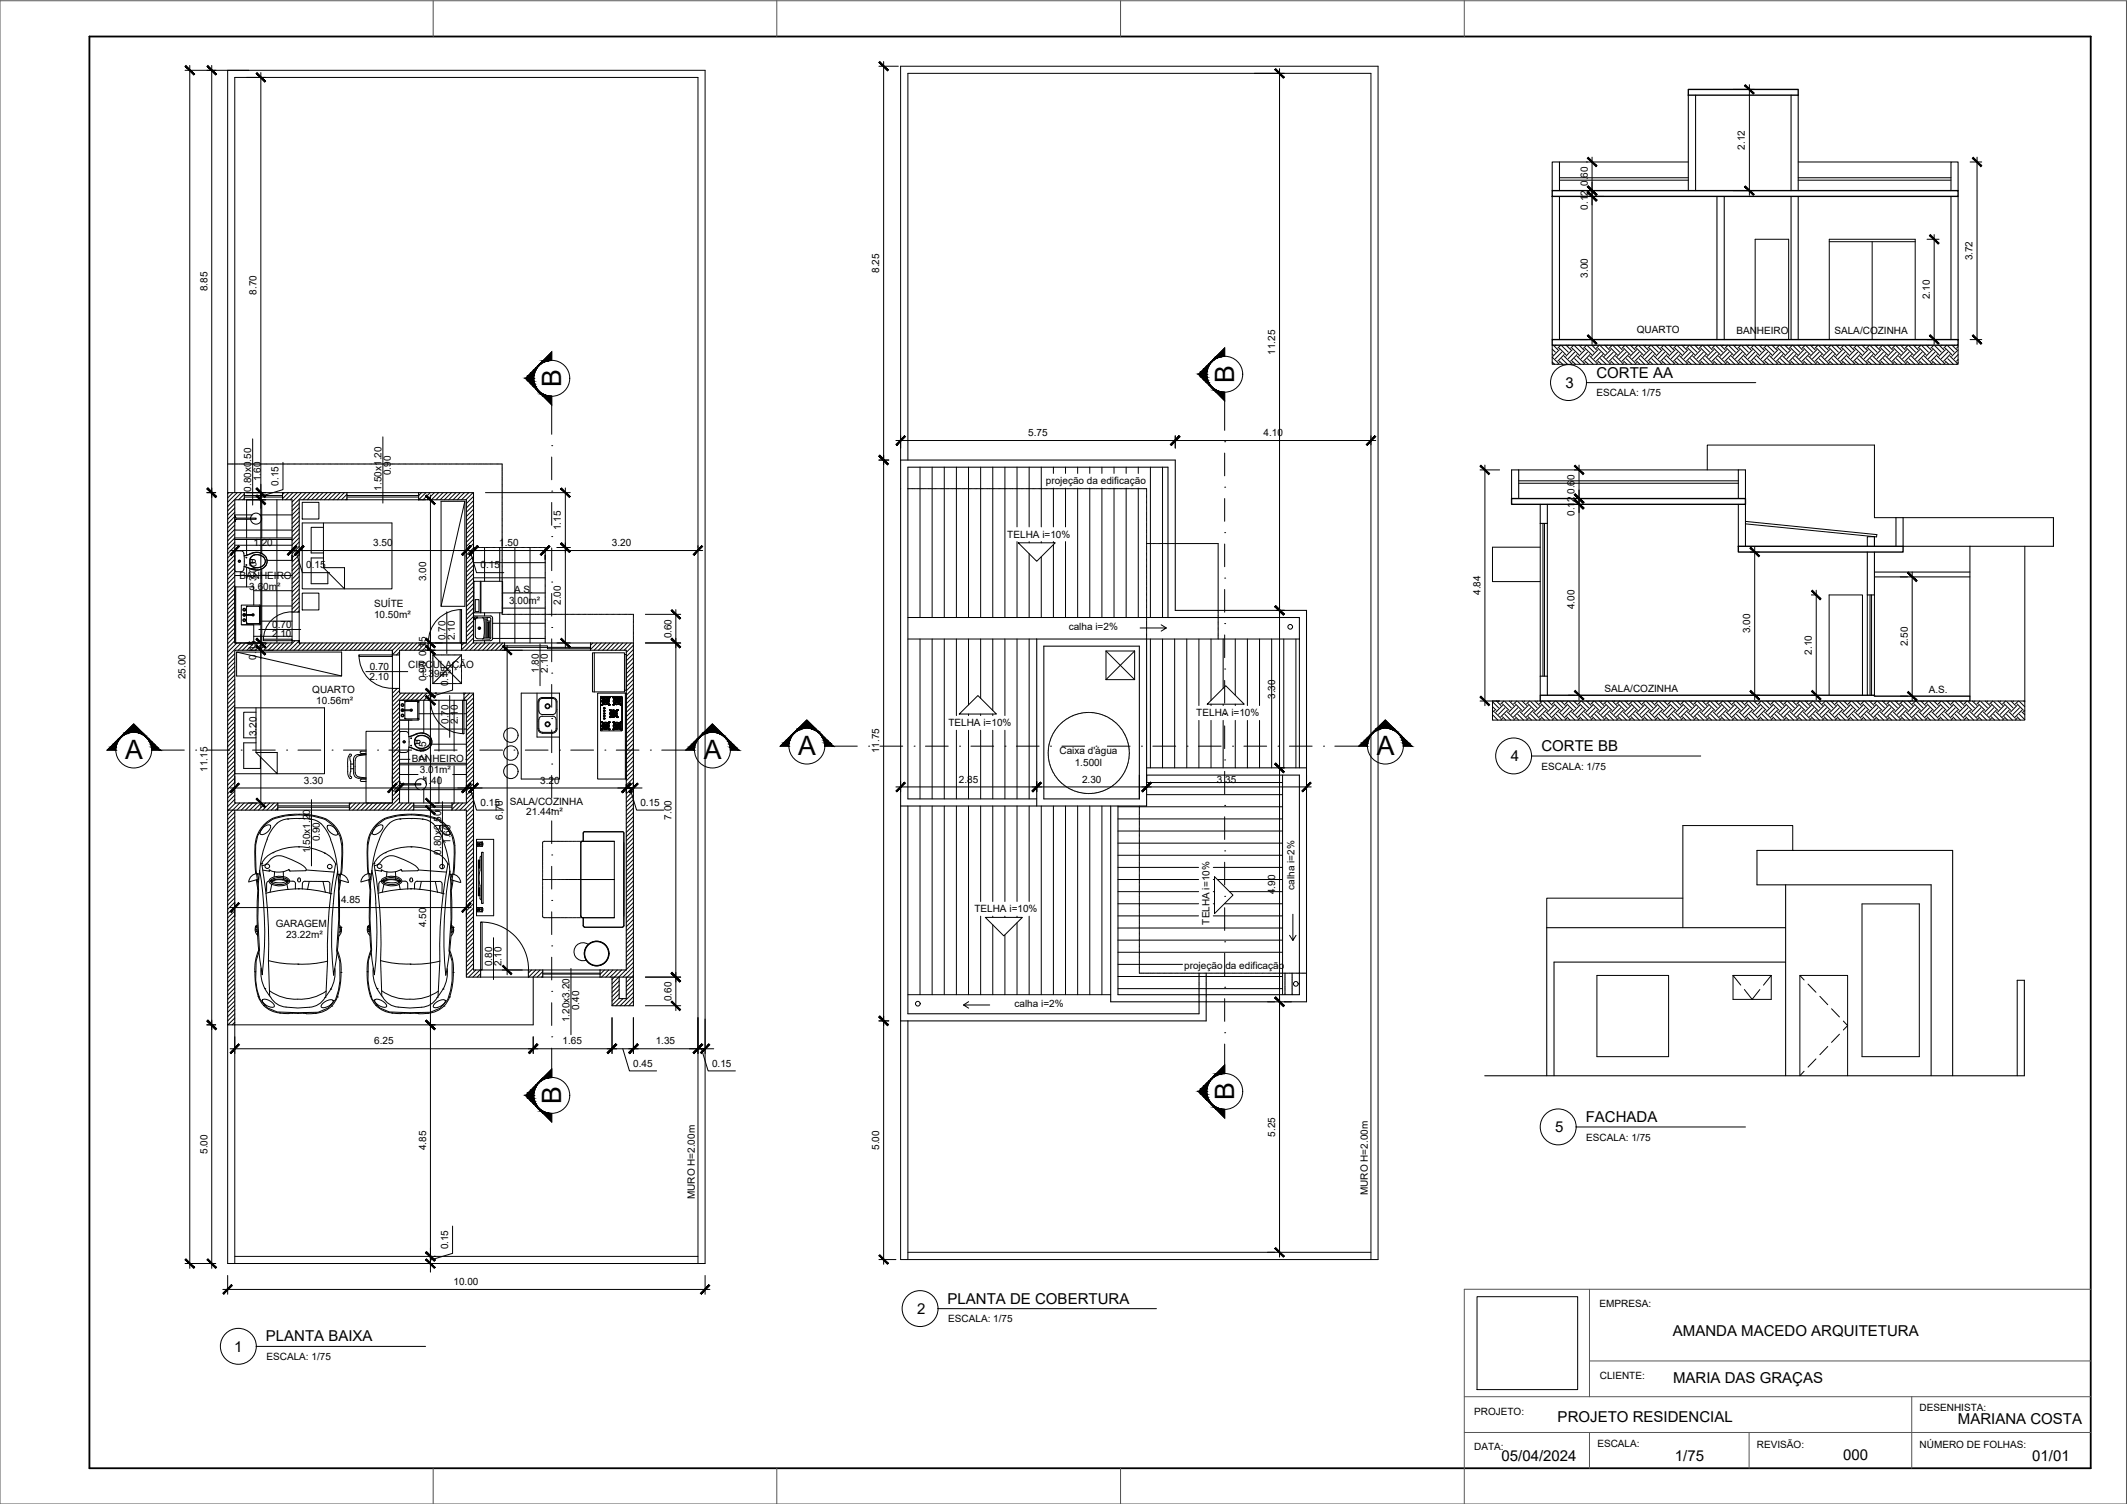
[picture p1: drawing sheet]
<svg xmlns="http://www.w3.org/2000/svg" width="594mm" height="420mm" viewBox="0 0 594 420" stroke-linecap="round" stroke-linejoin="round" font-family="sans-serif">
<defs><g id="words">
<g font-size="7.5">
<text x="156.8" y="108" transform="rotate(-90 156.8 108)">B</text>
<text x="344.7" y="106.9" transform="rotate(-90 344.7 106.9)">B</text>
<text x="34.9" y="212">A</text>
<text x="196.6" y="212">A</text>
<text x="222.9" y="210.8">A</text>
<text x="384.5" y="210.8">A</text>
<text x="156.8" y="308.4" transform="rotate(-90 156.8 308.4)">B</text>
<text x="344.7" y="307.2" transform="rotate(-90 344.7 307.2)">B</text>
</g>
<g font-size="4.2">
<text x="445.9" y="105.5">CORTE AA</text>
<text x="437.2" y="108.4">3</text>
<text x="430.5" y="209.8">CORTE BB</text>
<text x="422" y="212.7">4</text>
<text x="434.3" y="316.4">5</text>
<text x="442.9" y="313.5">FACHADA</text>
<text x="264.7" y="364.2">PLANTA DE COBERTURA</text>
<text x="256.2" y="367.1">2</text>
<text x="65.4" y="377.7">1</text>
<text x="74.3" y="374.7">PLANTA BAIXA</text>
<text x="467.2" y="373.3">AMANDA MACEDO ARQUITETURA</text>
<text x="467.3" y="386.3">MARIA DAS GRAÇAS</text>
<text x="435.1" y="397.3">PROJETO RESIDENCIAL</text>
<text x="546.9" y="397.7">MARIANA COSTA</text>
<text x="514.8" y="408">000</text>
<text x="419.4" y="408">05/04/2024</text>
<text x="467.8" y="408">1/75</text>
<text x="567.6" y="408">01/01</text>
</g>
<g font-size="2.8">
<text x="487.4" y="41.8" transform="rotate(-90 487.4 41.8)">2.12</text>
<text x="443.4" y="51.9" transform="rotate(-90 443.4 51.9)">0.60</text>
<text x="443.4" y="58.5" transform="rotate(-90 443.4 58.5)">0.12</text>
<text x="245.6" y="76.2" transform="rotate(-90 245.6 76.2)">8.25</text>
<text x="443.4" y="77.6" transform="rotate(-90 443.4 77.6)">3.00</text>
<text x="551" y="72.8" transform="rotate(-90 551 72.8)">3.72</text>
<text x="57.9" y="81.4" transform="rotate(-90 57.9 81.4)">8.85</text>
<text x="71.6" y="82.3" transform="rotate(-90 71.6 82.3)">8.70</text>
<text x="539" y="83.6" transform="rotate(-90 539 83.6)">2.10</text>
<text x="457.2" y="93.1">QUARTO</text>
<text x="485" y="93.3">BANHEIRO</text>
<text x="512.4" y="93.4">SALA/COZINHA</text>
<text x="356.2" y="99.1" transform="rotate(-90 356.2 99.1)">11.25</text>
<text x="445.9" y="110.7">ESCALA: 1/75</text>
<text x="287.2" y="121.8">5.75</text>
<text x="352.9" y="121.8">4.10</text>
<text x="70.2" y="137.4" transform="rotate(-90 70.2 137.4)">0.80x0.50</text>
<text x="72.9" y="134.5" transform="rotate(-90 72.9 134.5)">1.60</text>
<text x="77.8" y="135.7" transform="rotate(-90 77.8 135.7)">0.15</text>
<text x="106.6" y="137" transform="rotate(-90 106.6 137)">1.50x1.20</text>
<text x="109.1" y="132.8" transform="rotate(-90 109.1 132.8)">0.90</text>
<text x="292.1" y="135.3">projeção da edificação</text>
<text x="439.8" y="138" transform="rotate(-90 439.8 138)">0.60</text>
<text x="156.7" y="148.1" transform="rotate(-90 156.7 148.1)">1.15</text>
<text x="439.8" y="144.1" transform="rotate(-90 439.8 144.1)">0.12</text>
<text x="70.8" y="152.6">1.20</text>
<text x="104.2" y="152.6">3.50</text>
<text x="139.4" y="152.6">1.50</text>
<text x="170.9" y="152.6">3.20</text>
<text x="281.3" y="150.2">TELHA i=10%</text>
<text x="66.9" y="161.8">BANHEIRO</text>
<text x="85.5" y="158.8">0.15</text>
<text x="134.2" y="158.8">0.15</text>
<text x="69.6" y="164.9">3.60m²</text>
<text x="71.6" y="162.3" transform="rotate(-90 71.6 162.3)">3.00</text>
<text x="119" y="162.3" transform="rotate(-90 119 162.3)">3.00</text>
<text x="143.6" y="165.7">A.S.</text>
<text x="413.5" y="166.2" transform="rotate(-90 413.5 166.2)">4.84</text>
<text x="104.5" y="169.6">SUÍTE</text>
<text x="104.5" y="172.5">10.50m²</text>
<text x="142.2" y="168.8">3.00m²</text>
<text x="156.7" y="169" transform="rotate(-90 156.7 169)">2.00</text>
<text x="439.8" y="170.2" transform="rotate(-90 439.8 170.2)">4.00</text>
<text x="76" y="178.1">2.10</text>
<text x="76" y="175.5">0.70</text>
<text x="124.4" y="178.9" transform="rotate(-90 124.4 178.9)">0.70</text>
<text x="127" y="178.9" transform="rotate(-90 127 178.9)">2.10</text>
<text x="187.5" y="178.4" transform="rotate(-90 187.5 178.4)">0.60</text>
<text x="298.5" y="175.9">calha i=2%</text>
<text x="488.9" y="176.9" transform="rotate(-90 488.9 176.9)">3.00</text>
<text x="71.6" y="184.3" transform="rotate(-90 71.6 184.3)">0.15</text>
<text x="119" y="183.3" transform="rotate(-90 119 183.3)">0.15</text>
<text x="506.1" y="182.9" transform="rotate(-90 506.1 182.9)">2.10</text>
<text x="532.8" y="180.5" transform="rotate(-90 532.8 180.5)">2.50</text>
<text x="51.8" y="189.8" transform="rotate(-90 51.8 189.8)">25.00</text>
<text x="103.2" y="189.9">2.10</text>
<text x="103.3" y="187.3">0.70</text>
<text x="114" y="186.5">CIRCULAÇÃO</text>
<text x="117.3" y="189.2">1.39m²</text>
<text x="119" y="190.3" transform="rotate(-90 119 190.3)">0.90</text>
<text x="125.2" y="191.7" transform="rotate(-90 125.2 191.7)">0.15</text>
<text x="150.5" y="188" transform="rotate(-90 150.5 188)">1.80</text>
<text x="153" y="187.9" transform="rotate(-90 153 187.9)">2.10</text>
<text x="87.2" y="193.6">QUARTO</text>
<text x="88.3" y="196.6">10.56m²</text>
<text x="356.2" y="195.2" transform="rotate(-90 356.2 195.2)">3.30</text>
<text x="448.2" y="193.3">SALA/COZINHA</text>
<text x="538.7" y="193.5">A.S.</text>
<text x="125.3" y="202.3" transform="rotate(-90 125.3 202.3)">0.70</text>
<text x="127.8" y="202.3" transform="rotate(-90 127.8 202.3)">2.10</text>
<text x="264.9" y="202.9">TELHA i=10%</text>
<text x="334.1" y="200.2">TELHA i=10%</text>
<text x="71.6" y="205.7" transform="rotate(-90 71.6 205.7)">3.20</text>
<text x="57.9" y="215.6" transform="rotate(-90 57.9 215.6)">11.15</text>
<text x="115" y="212.9">BANHEIRO</text>
<text x="117.3" y="215.8">3.01m²</text>
<text x="119" y="212.7" transform="rotate(-90 119 212.7)">2.15</text>
<text x="245.6" y="210.4" transform="rotate(-90 245.6 210.4)">11.75</text>
<text x="295.9" y="210.6">Caixa d'água</text>
<text x="300.2" y="214">1.500l</text>
<text x="430.6" y="215">ESCALA: 1/75</text>
<text x="84.9" y="218.9">3.30</text>
<text x="118.1" y="218.9">1.40</text>
<text x="150.9" y="218.9">3.20</text>
<text x="267.8" y="218.6">2.85</text>
<text x="302.2" y="218.6">2.30</text>
<text x="339.9" y="218.6">3.35</text>
<text x="134.2" y="225.1">0.15</text>
<text x="142.4" y="224.8">SALA/COZINHA</text>
<text x="147" y="227.6">21.44m²</text>
<text x="178.9" y="225.1">0.15</text>
<text x="140.4" y="229" transform="rotate(-90 140.4 229)">6.70</text>
<text x="187.5" y="229" transform="rotate(-90 187.5 229)">7.00</text>
<text x="86.7" y="238.4" transform="rotate(-90 86.7 238.4)">1.50x1.20</text>
<text x="89.3" y="235.1" transform="rotate(-90 89.3 235.1)">0.90</text>
<text x="123.2" y="238.7" transform="rotate(-90 123.2 238.7)">0.80x0.50</text>
<text x="125.9" y="235.8" transform="rotate(-90 125.9 235.8)">1.60</text>
<text x="356.2" y="249.9" transform="rotate(-90 356.2 249.9)">4.90</text>
<text x="361.6" y="248.5" transform="rotate(-90 361.6 248.5)">calha i=2%</text>
<text x="95.2" y="252.3">4.85</text>
<text x="272.2" y="254.8">TELHA i=10%</text>
<text x="77" y="259">GARAGEM</text>
<text x="79.9" y="262.2">23.22m²</text>
<text x="119" y="259" transform="rotate(-90 119 259)">4.50</text>
<text x="337.8" y="258.3" transform="rotate(-90 337.8 258.3)">TELHA i=10%</text>
<text x="137.5" y="269.9" transform="rotate(-90 137.5 269.9)">0.80</text>
<text x="140" y="270" transform="rotate(-90 140 270)">2.10</text>
<text x="330.8" y="270.7">projeção da edificação</text>
<text x="187.5" y="279.7" transform="rotate(-90 187.5 279.7)">0.60</text>
<text x="283.3" y="281.2">calha i=2%</text>
<text x="159.1" y="285.5" transform="rotate(-90 159.1 285.5)">1.20x3.20</text>
<text x="161.8" y="282.2" transform="rotate(-90 161.8 282.2)">0.40</text>
<text x="104.5" y="291.7">6.25</text>
<text x="157.1" y="291.7">1.65</text>
<text x="183.1" y="291.7">1.35</text>
<text x="176.9" y="297.9">0.45</text>
<text x="198.9" y="297.9">0.15</text>
<text x="356.2" y="317.6" transform="rotate(-90 356.2 317.6)">5.25</text>
<text x="57.9" y="322.4" transform="rotate(-90 57.9 322.4)">5.00</text>
<text x="119" y="321.3" transform="rotate(-90 119 321.3)">4.85</text>
<text x="245.6" y="321.2" transform="rotate(-90 245.6 321.2)">5.00</text>
<text x="443.1" y="318.6">ESCALA: 1/75</text>
<text x="194.1" y="335" transform="rotate(-90 194.1 335)">MURO H=2.00m</text>
<text x="382.1" y="333.9" transform="rotate(-90 382.1 333.9)">MURO H=2.00m</text>
<text x="125.2" y="349" transform="rotate(-90 125.2 349)">0.15</text>
<text x="126.7" y="359">10.00</text>
<text x="446.7" y="365.2">EMPRESA:</text>
<text x="264.8" y="369.4">ESCALA: 1/75</text>
<text x="74.4" y="379.9">ESCALA: 1/75</text>
<text x="446.8" y="385.2">CLIENTE:</text>
<text x="411.7" y="395.2">PROJETO:</text>
<text x="536.2" y="394.2">DESENHISTA:</text>
<text x="411.7" y="405.1">DATA:</text>
<text x="446.2" y="404.2">ESCALA:</text>
<text x="490.7" y="404.5">REVISÃO:</text>
<text x="536.2" y="404.6">NÚMERO DE FOLHAS:</text>
</g>
</g></defs>
<!-- layer: CANETA FINA CINZA -->
<g fill="none" stroke="#000" stroke-width=".28">
<path d="M435.6 45.3h36M435.6 50.3h36M435.6 49.7h36M502.2 45.3h42.7M502.2 50.3h42.7M502.2 49.7h42.7M154.1 113.1v8.2M342.1 112v8.2M63.6 137.6v-118h133.3v333.4h-133.3v-66.7M63.6 129.6h.2M63.8 129.6h.2M63.8 137.6l-.2 .3"/>
<path d="M64.1 129.6h.2M64.3 129.6h.2M64.6 129.6h.1M64.8 129.6h.4M65.1 137.6l-1.5 1.5M65.3 129.6h.1M65.5 129.6h.2M65.6 137.6v-116h129.3v331.4M65.7 129.6h.2M66 129.6h.2M66.3 129.6h.1M66.3 137.6l-2.7 2.7"/>
<path d="M66.5 129.6h.1M66.7 129.6h.4M67.2 129.6h.2M67.4 129.6h.2M67.4 137.6l-3.8 3.9M67.6 129.6h.2M67.9 129.6h.2M68.2 129.6h.1M68.2 138l-1.6 1.6M68.2 139.2l-.4 .4M68.4 129.6h.1M68.6 129.6h.4"/>
<path d="M68.9 139.6v5.1M69.1 129.6h.2M69.3 129.6h.2M69.6 129.6h.1M69.8 129.6h.2M70.1 129.6h.1M70.3 129.6h.1M70.5 129.6h.4M70.6 122.6v18.5M71 129.6h.2M71.2 129.6h.2M71.5 129.6h.1"/>
<path d="M71.7 129.6h.2M72 129.6h.1M72.2 129.6h.1M72.4 129.6h.4M72.9 129.6h.2M73.1 139.6v10.7M73.2 129.6h.1M73.4 129.6h.1M73.6 129.6h.2M73.9 129.6h.1M74.1 129.6h.2M74.3 129.6h.4"/>
<path d="M74.8 129.6h.2M75.1 129.6h.1M75.3 129.6h.1M75.5 129.6h.2M75.8 129.6h.1M76 129.6h.2M76.2 129.6h.4M76.7 129.6h.2M77 129.6h.1M77.2 129.6h.1M77.3 139.6v10.7M77.4 129.6h.2"/>
<path d="M77.7 129.6h.1M77.9 129.6h.2M78.1 129.6h.4M78.6 129.6h.2M78.9 129.6h.1M79.1 129.6h.1M79.3 129.6h.2M79.4 137.6l-.5 .5M79.6 129.6h.1M79.8 129.6h.2M80.1 129.6h.3M80.5 129.6h.2"/>
<path d="M80.6 137.6l-1.7 1.7M80.8 129.6h.1M81 129.6h.2M81.2 129.6h.2M81.5 129.6h.1M81.7 129.6h.2M81.8 137.6l-2 2M82 129.6h.3M82.4 129.6h.2M82.7 129.6h.1M82.9 129.6h.2M83 137.6l-2 2"/>
<path d="M83.1 129.6h.2M83.4 129.6h.1M83.6 129.6h.2M83.9 129.6h.3M84.2 137.6l-2.6 2.7M84.3 129.6h.2M84.6 129.6h.1M84.8 129.6h.2M85 129.6h.2M85.3 129.6h.1M85.4 137.6l-3.8 3.9M85.5 129.6h.2"/>
<path d="M85.8 129.6h.3M86.2 129.6h.2M86.5 129.6h.1M86.6 137.6l-2 2M86.7 129.6h.2M87 129.6h.1M87.2 129.6h.1M87.4 129.6h.2M87.7 129.6h.1M87.8 137.6l-2 2M87.9 129.6h.2M88.1 129.6h.2"/>
<path d="M88.4 129.6h.4M88.9 129.6h.1M89 137.6l-2 2M89.1 129.6h.1M89.3 129.6h.2M89.6 129.6h.1M89.8 129.6h.2M90 129.6h.2M90.2 137.6l-2 2M90.3 129.6h.4M90.8 129.6h.1M91 129.6h.1"/>
<path d="M91.2 129.6h.2M91.4 137.6l-2 2M91.5 129.6h.2M91.7 129.6h.2M91.9 129.6h.2M92.2 129.6h.4M92.6 137.6l-2 2M92.7 129.6h.1M92.9 129.6h.1M93.1 129.6h.2M93.4 129.6h.2M93.6 129.6h.2"/>
<path d="M93.8 137.6l-2 2M93.9 129.6h.1M94.1 129.6h.4M94.6 129.6h.1M94.8 129.6h.2M95 137.6l-2 2M95 129.6h.2M95.3 129.6h.2M95.5 129.6h.2M95.8 129.6h.1M96 129.6h.4M96.2 137.6l-2 2"/>
<path d="M96.5 129.6h.1M96.7 129.6h.2M96.9 138.1l-1.5 1.5M96.9 139.3l-.3 .3M96.9 129.6h.2M97.2 129.6h.2M97.5 129.6h.1M97.7 129.6h.1M97.9 129.6h.4M98.4 129.6h.2M98.6 129.6h.2M98.8 129.6h.2"/>
<path d="M99.1 129.6h.2M99.4 129.6h.1M99.6 129.6h.1M99.8 129.6h.4M100.3 129.6h.2M100.5 129.6h.2M100.8 129.6h.1M101 129.6h.2M101.3 129.6h.1M101.5 129.6h.1M101.7 129.6h.4M102.2 129.6h.2"/>
<path d="M102.4 129.6h.2M102.7 129.6h.1M102.9 129.6h.2M103.2 129.6h.1M103.4 129.6h.1M103.6 129.6h.4M104.1 129.6h.2M104.4 129.6h.1M104.6 129.6h.1M104.8 129.6h.2M105.1 129.6h.1M105.3 129.6h.2"/>
<path d="M105.5 129.6h.4M106 129.6h.2M106.3 129.6h.1M106.5 129.6h.1M106.7 129.6h.2M106.9 122v18.5M107 129.6h.1M107.2 129.6h.2M107.4 129.6h.4M107.9 129.6h.2M108.2 129.6h.1M108.4 129.6h.1"/>
<path d="M108.6 129.6h.2M108.9 129.6h.1M109.1 129.6h.2M109.3 129.6h.4M109.8 129.6h.2M110.1 129.6h.1M110.3 129.6h.1M110.5 129.6h.2M110.8 129.6h.1M111 129.6h.2M111.3 129.6h.3M111.7 129.6h.2"/>
<path d="M112 129.6h.1M112.2 129.6h.2M112.4 129.6h.2M112.7 129.6h.1M112.9 129.6h.2M113.2 129.6h.3M113.6 129.6h.2M113.9 129.6h.1M114.1 129.6h.2M114.3 129.6h.2M114.6 129.6h.1M114.8 129.6h.2"/>
<path d="M115.1 129.6h.3M115.5 129.6h.2M115.8 129.6h.1M116 129.6h.2M116.2 129.6h.2M116.5 129.6h.1M116.7 129.6h.2M117 129.6h.1M117.2 129.6h.1M117.4 129.6h.2M117.7 129.6h.4M117.7 137.6l-.8 .9"/>
<path d="M118.2 129.6h.1M118.4 129.6h.1M118.6 129.6h.2M118.9 129.6h.1M119 137.6l-2.1 2M119.1 129.6h.2M119.3 129.6h.2M119.6 129.6h.4M120.1 129.6h.1M120.1 137.6l-1.9 2M120.3 129.6h.1M120.5 129.6h.2"/>
<path d="M120.8 129.6h.1M121 129.6h.2M121.2 129.6h.2M121.3 137.6l-2 2M121.5 129.6h.4M122 129.6h.1M122.2 129.6h.1M122.4 129.6h.2M122.5 137.6l-2 2M122.7 129.6h.2M122.9 129.6h.2M123.1 129.6h.2"/>
<path d="M123.4 129.6h.4M123.7 137.6l-1.9 2M123.9 129.6h.1M124.1 129.6h.1M124.3 129.6h.2M124.6 129.6h.2M124.8 129.6h.2M124.9 137.6l-2 2M125.1 129.6h.1M125.3 129.6h.4M125.8 129.6h.1M126 129.6h.2"/>
<path d="M126.1 137.6l-2 2M126.2 129.6h.2M126.5 129.6h.2M126.7 129.6h.2M127 129.6h.1M127.2 129.6h.4M127.3 137.6l-2 2M127.7 129.6h.1M127.9 129.6h.2M128.1 129.6h.2M128.4 129.6h.2M128.5 137.6l-2 2"/>
<path d="M128.7 129.6h.1M128.9 129.6h.1M129.1 129.6h.4M129.6 129.6h.2M129.7 137.6l-2 2M129.8 129.6h.2M130 129.6h.2M130.3 129.6h.2M130.6 129.6h.1M130.8 129.6h.1M130.9 137.6l-2 2M131 129.6h.4"/>
<path d="M131.5 129.6h.2M131.7 129.6h.2M132 129.6h.1M132.1 137.6l-2 2M132.2 129.6h.2M132.2 138.7l-1.9 2M132.2 139.9l-1.9 2M132.5 129.6h.1M132.7 129.6h.1M132.9 129.6h.4M133.4 129.6h.2M133.6 129.6h.2"/>
<path d="M133.9 129.6h.1M134.1 129.6h.2M134.4 129.6h.1M134.6 129.6h.1M134.8 129.6h.4M135.3 129.6h.2M135.6 129.6h.1M135.8 129.6h.1M136 129.6h.2M136.3 129.6h.1M136.5 129.6h.2M136.7 129.6h.4"/>
<path d="M137.2 129.6h.2M137.5 129.6h.1M137.7 129.6h.1M137.9 129.6h.2M138.2 129.6h.1M138.4 129.6h.2M138.6 129.6h.4M139.1 129.6h.2M139.4 129.6h.1M139.6 129.6h.1M139.8 129.6h.2M140.1 129.6l.2 .2"/>
<path d="M140.3 129.8v.2M140.3 130.1v.1M140.3 130.3v.2M140.3 130.6v.1M140.3 130.8v.1M140.3 131v.2M140.3 131.3v.4M140.3 131.7v.2M140.3 132v.1M140.3 132.2v.2M140.3 132.5v.1M140.3 132.7v.1"/>
<path d="M140.3 132.9v.2M140.3 133.2v.4M140.3 133.6v.2M140.3 133.9v.1M140.3 134.1v.2M140.3 134.4v.1M140.3 134.6v.1M140.3 134.8v.2M140.3 135.1v.4M140.3 135.6v.1M140.3 135.8v.1M140.3 136v.2"/>
<path d="M140.3 136.3v.1M140.3 136.5v.2M140.3 136.7v.2M140.3 137v.4M140.3 137.5v.1M140.3 137.7v.1M140.3 137.9v.2M140.3 138.2v.1M140.3 138.4v.2M140.3 138.6v.2M140.3 138.9v.4M140.3 139.4v.1"/>
<path d="M140.3 139.6v.1M140.3 139.8v.2M154.1 137.2h.1M154.1 124.5h.1M154.1 127.7v6.3M251.5 128.5v-110h133.4v333.4h-133.4v-66.7M253.6 136.5h.1M253.6 128.5v-108h129.3v331.4M253.8 136.5h.2M254.1 136.5h.1M254.3 136.5h.2M254.6 136.5h.1"/>
<path d="M254.8 136.5h.1M255 136.5h.2M255.3 136.5h.4M255.7 136.5h.2M256 136.5h.1M256.2 136.5h.2M256.5 136.5h.1M256.7 136.5h.1M256.9 136.5h.2M257 130.5v42M257.2 136.5h.4M257.6 136.5h.2"/>
<path d="M257.9 136.5h.1M258.1 136.5h.2M258.4 136.5h.1M258.6 136.5h.1M258.8 136.5h.2M259.1 136.5h.4M259.5 136.5h.2M259.8 136.5h.1M260 136.5h.2M260.3 136.5h.1M260.3 130.5v42M260.5 136.5h.1"/>
<path d="M260.7 136.5h.2M261 136.5h.4M261.5 136.5h.1M261.7 136.5h.1M261.9 136.5h.2M262.2 136.5h.1M262.4 136.5h.2M262.6 136.5h.2M262.9 136.5h.4M263.4 136.5h.1M263.6 136.5h.1M263.7 130.5v42"/>
<path d="M263.8 136.5h.2M264.1 136.5h.1M264.3 136.5h.2M264.5 136.5h.2M264.8 136.5h.4M265.3 136.5h.1M265.5 136.5h.1M265.7 136.5h.2M266 136.5h.1M266.2 136.5h.2M266.4 136.5h.2M266.7 136.5h.4"/>
<path d="M267.1 130.5v42M267.2 136.5h.1M267.4 136.5h.1M267.6 136.5h.2M267.9 136.5h.2M268.1 136.5h.2M268.4 136.5h.1M268.6 136.5h.4M269.1 136.5h.1M269.3 136.5h.2M269.5 136.5h.2M269.8 136.5h.2"/>
<path d="M270 136.5h.2M270.3 136.5h.1M270.5 130.5v42M270.5 136.5h.4M271 136.5h.1M271.2 136.5h.2M271.4 136.5h.2M271.7 136.5h.2M271.9 136.5h.2M272.2 136.5h.1M272.4 136.5h.4M272.9 136.5h.1"/>
<path d="M273.1 136.5h.2M273.3 136.5h.2M273.6 136.5h.2M273.9 136.5h.1M273.9 130.5v42M274.1 136.5h.1M274.3 136.5h.4M274.8 136.5h.2M275 136.5h.2M275.3 136.5h.1M275.5 136.5h.2M275.8 136.5h.1"/>
<path d="M276 136.5h.1M276.2 136.5h.4M276.7 136.5h.2M276.9 136.5h.2M277.2 136.5h.1M277.3 130.5v42M277.4 136.5h.2M277.7 136.5h.1M277.9 136.5h.1M278.1 136.5h.2M278.4 136.5h.1M278.6 136.5h.2"/>
<path d="M278.8 136.5h.4M279.3 136.5h.2M279.6 136.5h.1M279.8 136.5h.2M280 136.5h.2M280.3 136.5h.1M280.5 136.5h.2M280.7 130.5v42M280.8 136.5h.3M281.2 136.5h.2M281.5 136.5h.1M281.7 136.5h.2"/>
<path d="M281.9 136.5h.2M282.2 136.5h.1M282.4 136.5h.2M282.7 136.5h.3M283.1 136.5h.2M283.4 136.5h.1M283.6 136.5h.2M283.8 136.5h.2M284.1 130.5v16.7M284.1 136.5h.1M284.3 136.5h.2M284.6 136.5h.3"/>
<path d="M285 136.5h.2M285.3 136.5h.1M285.5 136.5h.2M285.7 136.5h.2M286 136.5h.1M286.2 136.5h.2M286.5 136.5h.4M286.9 136.5h.2M287.2 136.5h.1M287.4 136.5h.2M287.4 130.5v16.7M287.7 136.5h.1"/>
<path d="M287.9 136.5h.1M288.1 136.5h.2M288.4 136.5h.4M288.8 136.5h.2M289.1 136.5h.1M289.3 136.5h.2M289.6 136.5h.1M289.8 136.5h.1M290 136.5h.2M290.3 136.5h.4M290.7 136.5h.2M290.8 130.5v16.7"/>
<path d="M291 136.5h.1M291.2 136.5h.2M291.5 136.5h.1M291.7 136.5h.1M291.9 136.5h.2M292.2 136.5h.4M292.7 136.5h.1M292.9 136.5h.1M293.1 136.5h.2M293.4 136.5h.1M293.6 136.5h.2M293.8 136.5h.2"/>
<path d="M294.1 136.5h.4M294.2 136.4v10.8M294.2 130.5v1.7M294.6 136.5h.1M294.8 136.5h.1M295 136.5h.2M295.3 136.5h.1M295.5 136.5h.2M295.7 136.5h.2M296 136.5h.4M296.5 136.5h.1M296.7 136.5h.1"/>
<path d="M296.9 136.5h.2M297.2 136.5h.1M297.4 136.5h.2M297.6 136.4v10.8M297.6 130.5v1.7M297.6 136.5h.2M297.9 136.5h.4M298.4 136.5h.1M298.6 136.5h.1M298.8 136.5h.2M299.1 136.5h.2M299.3 136.5h.2"/>
<path d="M299.6 136.5h.1M299.8 136.5h.4M300.3 136.5h.1M300.5 136.5h.2M300.7 136.5h.2M301 130.5v1.7M301 136.4v36.1M301 136.5h.2M301.2 136.5h.2M301.5 136.5h.1M301.7 136.5h.4M302.2 136.5h.1"/>
<path d="M302.4 136.5h.2M302.6 136.5h.2M302.9 136.5h.2M303.1 136.5h.2M303.4 136.5h.1M303.6 136.5h.4M304.1 136.5h.1M304.3 136.5h.2M304.4 130.5v1.7M304.4 136.4v36.1M304.5 136.5h.2M304.8 136.5h.2"/>
<path d="M305.1 136.5h.1M305.3 136.5h.1M305.5 136.5h.4M306 136.5h.2M306.2 136.5h.2M306.5 136.5h.1M306.7 136.5h.2M307 136.5h.1M307.2 136.5h.1M307.4 136.5h.2M307.7 136.5h.1M307.8 130.5v1.7"/>
<path d="M307.8 136.4v36.1M307.9 136.5h.2M308.1 136.5h.4M308.6 136.5h.2M308.9 136.5h.1M309.1 136.5h.1M309.3 136.5h.2M309.6 136.5h.1M309.8 136.5h.2M310 136.5h.4M310.5 136.5h.2M310.8 136.5h.1"/>
<path d="M311 136.5h.1M311.1 130.5v1.7M311.1 136.4v36.1M311.2 136.5h.2M311.5 136.5h.1M311.7 136.5h.2M312 136.5h.3M312.4 136.5h.2M312.7 136.5h.1M312.9 136.5h.2M313.1 136.5h.2M313.4 136.5h.1"/>
<path d="M313.6 136.5h.2M313.9 136.5h.3M314.3 136.5h.2M314.5 130.5v1.7M314.5 136.4v36.1M314.6 136.5h.1M314.8 136.5h.2M315 136.5h.2M315.3 136.5h.1M315.5 136.5h.2M315.8 136.5h.3M316.2 136.5h.2"/>
<path d="M316.5 136.5h.1M316.7 136.5h.2M316.9 136.5h.2M317.2 136.5h.1M317.4 136.5h.2M317.7 136.5h.4M317.9 130.5v1.7M317.9 136.4v36.1M318.1 136.5h.2M318.4 136.5h.1M318.6 136.5h.2M318.9 136.5h.1"/>
<path d="M319.1 136.5h.1M319.3 136.5h.2M319.6 136.5h.4M320 136.5h.3v.4M320.3 136.9v.2M320.3 137.2v.1M320.3 137.4v.2M320.3 137.7v.1M320.3 137.9v.1M320.3 138.1v.2M320.3 138.4v.4M320.3 138.9v.1"/>
<path d="M320.3 139.1v.1M320.3 139.3v.2M320.3 139.6v.1M320.3 139.8v.2M321.3 130.5v42M324.7 130.5v42M342.1 136.1h.1M342.1 123.4h.1M342.1 126.6v6.3M342.1 139.3v6.3M424.2 131.3h61.3M424.2 135h61.3"/>
<path d="M424.2 134.3h61.3M476.8 131.3v-7h46.7v20.3h6M65.6 151.5l-2 2M65.6 155.1l-2 2M65.6 157.5l-2 2M65.6 158.7l-2 2M65.6 159.9l-2 1.9M65.6 140.7l-2 2M65.6 141.9l-2 2M65.6 143.1l-2 2M65.6 144.3l-2 2M65.6 145.5l-2 2"/>
<path d="M65.6 146.7l-2 2M65.6 147.9l-2 2M65.6 149.1l-2 2M65.6 150.3l-2 2M65.6 152.7l-2 2M65.6 153.9l-2 2M65.6 156.3l-2 2M65.6 152.3h16M65.6 148.1h16M65.6 143.8h4.8M68.9 145.1v5.2M68.9 150.7v4.4"/>
<path d="M68.9 158.5v5.5M73.1 150.7v3.9M73.1 159v20.6M74.6 156.5h7M77.3 150.7v27.9M83.6 140.7l-2 2M83.6 141.9l-2 1.9h-9M83.6 143l-2 2M83.6 144.3l-2 2M83.6 145.5l-2 1.9M83.6 146.6l-2 2M83.6 147.8l-2 2.1"/>
<path d="M83.6 149.1l-2 1.9M83.6 150.2l-2 2M83.6 151.4l-2 2M83.6 152.7l-2 1.9M83.6 153.8l-2 2M83.6 155l-2 2M83.6 156.2l-2 2M83.6 157.4l-2 2M83.6 158.6l-2 2M83.6 159.8l-2 2M132.2 157.2h20.1M132.2 141.1l-1.9 2"/>
<path d="M132.2 142.3l-1.9 2M132.2 143.5l-1.9 2M132.2 144.7l-1.9 2M132.2 145.9l-1.9 2M132.2 147.1l-1.9 2M132.2 148.3l-1.9 2M132.2 149.5l-1.9 2M132.2 150.7l-1.9 2M132.2 151.8l-1.9 2.1M132.2 153.1l-1.9 2M132.2 154.3l-1.9 2M132.2 155.4l-1.9 2"/>
<path d="M132.2 156.6l-1.9 2.1M132.2 157.9l-1.9 2M132.2 159l-1.9 2M132.2 153h.3M132.5 153h.2M132.8 153h.1M133 153h.2M133.3 153h.1M133.5 153h.1M133.7 153h.4M134.2 153h.2M134.5 153h.1"/>
<path d="M134.7 153h.1M134.9 153h.2M135.2 153h.1v9.4M135.4 153h.2M135.6 153h.4M136.1 153h.2M136.4 153h.1M136.6 153h.1M136.8 153h.2M137.1 153h.1M137.3 153h.2M137.5 153h.4"/>
<path d="M138 153h.2M138.3 153h.1M138.5 153h.1M138.7 153h.2M139 153h.1M139.2 153h.2M139.4 153h.4M139.6 153v9.4M139.9 153h.2M140.2 153l.1 .1M140.3 140.1v.2M140.3 140.3v.2"/>
<path d="M140.3 140.5v.2M140.3 140.8v.4M140.3 141.3v.1M140.3 141.5v.1M140.3 141.7v.2M140.3 142v.2M140.3 142.2v.2M140.3 142.5v.1M140.3 142.7v.4M140.3 143.2v.1M140.3 143.4v.2M140.3 143.6v.2"/>
<path d="M140.3 143.9v.2M140.3 144.1v.2M140.3 144.4v.1M140.3 144.6v.4M140.3 145.1v.1M140.3 145.3v.2M140.3 145.5v.2M140.3 145.8v.2M140.3 146.1v.1M140.3 146.3v.1M140.3 146.5v.4M140.3 147v.2"/>
<path d="M140.3 147.2v.2M140.3 147.4v.2M140.3 147.7v.2M140.3 148v.1M140.3 148.2v.1M140.3 148.4v.4M140.3 148.9v.2M140.3 149.1v.2M140.3 149.4v.1M140.3 149.6v.2M140.3 149.9v.1M140.3 150.1v.1"/>
<path d="M140.3 150.3v.4M140.3 150.8v.2M140.3 151v.2M140.3 151.3v.1M140.3 151.5v.2M140.3 151.8v.1M140.3 152v.1M140.3 152.2v.4M140.3 152.7v.2M140.3 153.2v.1M140.3 153.4v.2M140.3 153.7v.1"/>
<path d="M140.3 153.9v.2M140.3 154.1v.4M140.3 154.6v.2M140.3 154.9v.1M140.3 155.1v.1M140.3 155.3v.2M140.3 155.6v.1M140.3 155.8v.2M140.3 156v.4M140.3 156.5v.2M140.3 156.8v.1M140.3 157v.1"/>
<path d="M140.3 157.2v.2M140.3 157.5v.1M140.3 157.7v.2M140.3 157.9v.4M140.3 158.4v.2M140.3 158.7v.1M140.3 158.9v.1M140.3 159.1v.2M140.3 159.4v.1M140.3 159.6v.2M140.3 159.9v.3M140.4 153h.1"/>
<path d="M140.6 153h.2M140.9 153h.1M141.1 153h.2M141.4 153h.3M141.8 153h.2M142.1 153h.1M142.3 153h.2M142.5 153h.2M142.8 153h.1M143 153h.2M143.3 153h.3M143.7 153h.2"/>
<path d="M143.8 153v26.6M144 153h.1M144.2 153h.2M144.4 153h.2M144.7 153h.1M144.9 153h.2M145.2 153h.1M145.4 153h.1M145.6 153h.2M145.9 153h.4M146.3 153h.2M146.6 153h.1"/>
<path d="M146.8 153h.2M147.1 153h.1M147.3 153h.1M147.5 153h.2M147.8 153h.4M148 153v26.6M148.3 153h.1M148.5 153h.1M148.7 153h.2M149 153h.1M149.2 153h.2M149.4 153h.2"/>
<path d="M149.7 153h.4M150.2 153h.1M150.4 153h.1M150.6 153h.2M150.9 153h.1M151.1 153h.2M151.3 153h.2M151.6 153h.4M152.1 153h.2v.2M152.3 153.2v.2M152.3 153.5v.1M152.3 153.7v.2"/>
<path d="M152.3 154v.3M152.3 154.4v.2M152.3 154.7v.1M152.3 154.9v.2M152.3 155.2v.1M152.3 155.4v.1M152.3 155.6v.2M152.3 155.9v.4M152.3 156.3v.2M152.3 156.6v.1M152.3 156.8v.2M152.3 157.1v.1"/>
<path d="M152.3 157.3v.1M152.3 157.5v.2M152.3 157.8v.4M152.3 158.2v.2M152.3 158.5v.1M152.3 158.7v.2M152.3 159v.1M152.3 159.2v.1M152.3 159.4v.2M152.3 159.7v.4M154.1 149.9h.1M154.1 140.4v6.3"/>
<path d="M154.1 153.1v6.3M284.1 151.3v21.2M287.4 151.3v.3M287.4 154.7v17.8M290.8 151.3v.3M290.8 155.6v16.9M294.2 151.3v.3M294.2 152.2v20.3M297.6 151.3v21.2M320.3 151.7l.1 .1M320.3 140v.2M320.3 140.3v.4"/>
<path d="M320.3 140.8v.1M320.3 141v.1M320.3 141.2v.2M320.3 141.5v.1M320.3 141.7v.2M320.3 141.9v.2M320.3 142.2v.4M320.3 142.7v.1M320.3 142.9v.1M320.3 143.1v.2M320.3 143.4v.2M320.3 143.6v.2"/>
<path d="M320.3 143.8v.2M320.3 144.1v.4M320.3 144.6v.1M320.3 144.8v.1M320.3 145v.2M320.3 145.3v.2M320.3 145.5v.2M320.3 145.8v.1M320.3 146v.4M320.3 146.5v.1M320.3 146.7v.2M320.3 146.9v.2"/>
<path d="M320.3 147.2v.2M320.3 147.4v.2M320.3 147.7v.1M320.3 147.9v.4M320.3 148.4v.1M320.3 148.6v.4M320.3 149.1v.2M320.3 149.4v.1M320.3 149.6v.1M320.3 149.8v.2M320.3 150.1v.1M320.3 150.3v.2"/>
<path d="M320.3 150.5v.4M320.3 151v.2M320.3 151.3v.1M320.3 151.5v.1M320.3 152v.1M320.3 152.2v.2M320.3 152.4v.4M320.3 152.9v.2M320.3 153.2v.1M320.3 153.4v.1M320.3 153.6v.2M320.3 153.9v.1"/>
<path d="M320.3 154.1v.2M320.3 154.3v.4M320.3 154.8v.2M320.3 155.1v.1M320.3 155.3v.1M320.3 155.5v.2M320.3 155.8v.1M320.3 156v.2M320.3 156.3v.3M320.3 156.7v.2M320.3 157v.1M320.3 157.2v.2"/>
<path d="M320.3 157.4v.2M320.3 157.7v.1M320.3 157.9v.2M320.3 158.2v.3M320.3 158.6v.2M320.3 158.9v.1M320.3 159.1v.2M320.3 159.3v.2M320.3 159.6v.1M320.3 159.8v.2M320.5 151.8h.1M320.7 151.8h.1"/>
<path d="M320.9 151.8h.2M321.2 151.8h.2M321.4 151.8h.2M321.6 151.8h.2M321.9 151.8h.4M322.4 151.8h.1M322.6 151.8h.1M322.8 151.8h.2M323.1 151.8h.2M323.3 151.8h.2M323.6 151.8h.1M323.8 151.8h.4"/>
<path d="M324.3 151.8h.1M324.5 151.8h.2M324.7 151.8h.2M325 151.8h.2M325.2 151.8h.2M325.5 151.8h.1M325.7 151.8h.4M326.2 151.8h.1M326.4 151.8h.2M326.6 151.8h.2M326.9 151.8h.2M327.2 151.8h.1"/>
<path d="M327.4 151.8h.1M327.6 151.8h.4M328.1 151.8h12.1v18.8M342.1 148.8h.1M342.1 152v6.3M430.2 152.9h-13.3v9.6h13.3M487.6 145.7l36.6 3.7-.1 .6-36.6-3.7M521.5 152.6v-2.7h2v2.7M531.5 144.6h42M550.2 152.6v41.9M565.5 152.6v43.2M65.6 162.3l-2 2"/>
<path d="M65.6 163.4l-2 2M65.6 170.6l-2 2M65.6 171.8l-2 2M65.6 175.4l-2 2M65.6 176.6l-2 2M65.6 179l-2 2M65.6 161l-2 2.1M65.6 164.6l-2 2.1M65.6 165.9l-2 2M65.6 167l-2 2M65.6 168.2l-2 2M65.6 169.4l-2 2.1"/>
<path d="M65.6 173l-2 2M65.6 174.2l-2 2M65.6 177.8l-2 2M65.6 160.8h16M66.2 179.6l-2.6 2.6M67.4 179.6l-3.8 3.8M68.5 179.6l-2 2.1M69.8 179.6l-2.1 2.1M70.9 177.8h10.7M70.9 165h10.7M71 179.6l-2 2.1M72.1 179.6l-2 2.1"/>
<path d="M72.3 175.9h11.7M72.8 173.5h8.8M72.8 169.3h8.8M73.3 179.6l-2 2.1M74.5 179.6l-2 2.1M75.7 179.6l-2 2.1M76.9 179.6l-2 2.1M77.3 179v.6M78.1 179.6l-2 2.1M79.3 179.6l-2 2.1M80.5 179.6l-2 2.1M82.4 179l-2.7 2.7"/>
<path d="M83.6 161l-2 2M83.6 162.2l-2 2M83.6 163.4l-2 2M83.6 164.6l-2 2M83.6 165.8l-2 2M83.6 167l-2 2M83.6 168.2l-2 2M83.6 169.4l-1.6 1.6M83.6 170.6l-.4 .4M83.6 179l-2.7 2.7M84.1 179.6l-2 2.1M85.3 179.6l-2 2.1"/>
<path d="M86.5 179.6l-2 2.1M87.7 179.6l-2 2.1M88.9 179.6l-2 2.1M90.1 179.6l-2 2.1M91.3 179.6l-2 2.1M92.5 179.6l-2 2.1M93.7 179.6l-2 2.1M94.9 179.6l-2 2.1M96.1 179.6l-2 2.1M97.3 179.6l-2 2.1M98.5 179.6l-2 2.1M99.7 179.6l-2 2.1"/>
<path d="M100.9 179.6l-2 2.1M102.1 179.6l-2 2.1M103.3 179.6l-2 2.1M104.5 179.6l-2 2.1M105.7 179.6l-2 2.1M106.9 179.6l-2 2.1M108.1 179.6l-2 2.1M109.3 179.6l-2 2.1M110.4 179.6l-1.9 2.1M111.7 179.6l-2.1 2.1M112.9 179.6l-3.3 3.3M114 179.6l-1.9 2.1"/>
<path d="M115.3 179.6l-2.1 2.1M116.5 179.6l-2 2.1M117.6 179.6l-1.9 2.1M118.8 179.6l-2 2.1M124.8 170.9v11.7M129.6 179.6l-.7 .7M132.2 160.2l-1.9 2.1M132.2 162.6l-1.9 2M132.2 163.8l-1.9 2M132.2 165l-1.9 2M132.2 166.2l-1.9 2M132.2 167.4l-1.9 2"/>
<path d="M132.2 168.6l-1.9 2M132.2 169.8l-1.9 2M132.2 171l-1.9 2M132.2 172.2l-1.9 2M132.2 173.4l-1.9 2M132.2 174.6l-1.9 2M132.2 175.8l-1.9 2M132.2 177l-1.9 2M132.2 178.2l-3.3 3.3M132.2 179.4l-2.2 2.3M132.2 169.9h.2M132.2 165.7h.2"/>
<path d="M133.2 179.6l-2 2.1M134.4 179.6l-2 2.1M135.3 171.2v.9M135.3 179v.6M135.6 179.6l-2 2.1M136.8 179.6l-2 2.1M137.6 178.4h14.7M138 179.6l-2 2.1M139.2 179.6l-2 2.1M139.6 171.2v8.4M140.3 169.9h12M140.3 165.7h12"/>
<path d="M140.3 171.3v.3h.2M140.3 160.3v.2M140.3 160.6v.1M140.3 160.8v.2M140.3 161v.2M140.3 161.3v.1M140.3 161.5v.2M140.3 161.8v.3M140.3 162.2v.2M140.3 162.5v.1M140.3 162.7v.2M140.3 162.9v.2"/>
<path d="M140.3 163.2v.1M140.3 163.4v.2M140.3 163.7v.3M140.3 164.1v.2M140.3 164.4v.1M140.3 164.6v.2M140.3 164.8v.2M140.3 165.1v.1M140.3 165.3v.2M140.3 165.6v.3M140.3 166v.2M140.3 166.3v.1"/>
<path d="M140.3 166.5v.2M140.3 166.8v.1M140.3 167v.1M140.3 167.2v.2M140.3 167.5v.4M140.3 167.9v.2M140.3 168.2v.1M140.3 168.4v.2M140.3 168.7v.1M140.3 168.9v.1M140.3 169.1v.2M140.3 169.4v.4"/>
<path d="M140.3 169.8v.2M140.3 170.1v.1M140.3 170.3v.2M140.3 170.6v.1M140.3 170.8v.1M140.3 171v.2M140.4 179.6l-2 2.1M140.5 171.6h.2M140.8 171.6h.1M141 171.6h.2M141.3 171.6h.1M141.5 171.6h.1"/>
<path d="M141.7 171.6h.4M142.2 171.6h.2M142.5 171.6h.1M142.7 171.6h.1M142.9 171.6h.2M143.2 171.6h.1M143.4 171.6h.2M143.6 171.6h.4M144.1 171.6h.2M144.4 171.6h.1M144.6 171.6h.1M144.8 171.6h.2"/>
<path d="M145.1 171.6h.1M145.3 171.6h.2M145.5 171.6h.4M146 171.6h.2M146.3 171.6h.1M146.5 171.6h.1M146.7 171.6h.2M147 171.6h.1M147.2 171.6h.2M147.4 171.6h.4M147.9 171.6h.2M148.2 171.6h.1"/>
<path d="M148.4 171.6h.1M148.6 171.6h.2M148.9 171.6h.1M149.1 171.6h.2M149.4 171.6h.3M149.8 171.6h.2M150.1 171.6h.1M150.3 171.6h.2M150.5 171.6h.2M150.8 171.6h.1M150.8 179.9v11.7M151 171.6h.2"/>
<path d="M151.3 171.6h.3M151.7 171.6h.2M152 171.6h.1M152.2 171.6h.2M152.3 161.4h-20.1l-1.9 2M152.3 173.9v.2h-14.7M152.3 160.1v.2M152.3 160.4v.1M152.3 160.6v.2M152.3 160.9v.1M152.3 161.1v.1M152.3 161.3v.2"/>
<path d="M152.3 161.6v.4M152.3 162.1v.1M152.3 162.3v.1M152.3 162.5v.2M152.3 162.8v.1M152.3 163v.2M152.3 163.2v.2M152.3 163.5v.4M152.3 164v.1M152.3 164.2v.1M152.3 164.4v.2M152.3 164.7v.1"/>
<path d="M152.3 164.9v.2M152.3 165.1v.2M152.3 165.4v.4M152.3 165.9v.1M152.3 166.1v.1M152.3 166.3v.2M152.3 166.6v.2M152.3 166.8v.2M152.3 167v.2M152.3 167.3v.4M152.3 167.8v.1M152.3 168v.1"/>
<path d="M152.3 168.2v.2M152.3 168.5v.2M152.3 168.7v.2M152.3 169v.1M152.3 169.2v.4M152.3 169.7v.1M152.3 169.9v.2M152.3 170.1v.2M152.3 170.4v.2M152.3 170.6v.2M152.3 170.9v.1M152.3 171.1v.4"/>
<path d="M152.3 171.6v.1M152.3 171.8v.2M152.3 172v.2M152.3 172.3v.2M152.3 172.6v.1M152.3 172.8v.1M152.3 173v.4M152.3 173.5v.2M152.3 173.7v.2M152.3 174.2v.2M152.3 174.5v.1M152.3 174.7v.1"/>
<path d="M152.3 174.9v.2M152.3 175.2v.1M152.3 175.4v.2M152.3 175.6v.4M152.3 176.1v.2M152.3 176.4v.1M152.3 176.6v.1M152.3 176.8v.2M152.3 177.1v.1M152.3 177.3v.2M152.3 177.5v.4M152.3 178v.2"/>
<path d="M152.3 178.3v.1M152.3 178.5v.1M152.3 178.7v.2M152.3 179v.1M152.3 179.2v.2M152.3 179.5v.1M152.4 171.6h.2M152.7 171.6h.1M152.9 171.6h.2M153.2 171.6h.3M153.6 171.6h.2M153.9 171.6h.1"/>
<path d="M154.1 175.3h.1M154.1 162.6h.1M154.1 171.6h.2M154.1 165.8v6.3M154.1 178.5v6.4M154.3 171.6h.2M154.6 171.6h.1M154.8 171.6h.2M155.1 171.6h.3M155.5 171.6h.2M155.8 171.6h.1M156 171.6h.2"/>
<path d="M156.3 171.6h.1M156.5 171.6h.1M156.7 171.6h.2M157 171.6h.1M157.2 171.6h.2M157.4 171.6h.2M157.7 171.6h.4M158.2 171.6h.1M158.4 171.6h.1M158.6 171.6h.2M158.9 171.6h.1M159.1 171.6h.2"/>
<path d="M159.3 171.6h.2M159.6 171.6h.4M160.1 171.6h.1M160.3 171.6h.1M160.5 171.6h.2M160.8 171.6h.2M161 171.6h.2M161.2 171.6h.2M161.5 171.6h.4M162 171.6h.1M162.2 171.6h.1M162.4 171.6h.2"/>
<path d="M162.7 171.6h.2M162.9 171.6h.2M163.2 171.6h.1M163.4 171.6h.4M163.9 171.6h.1M164.1 171.6h.2M164.3 171.6h.2M164.6 171.6h.2M164.8 171.6h.2M165.1 171.6h.1M165.3 171.6h.4M165.6 179.6l-.7 .7"/>
<path d="M165.8 171.6h.1M166 171.6h.2M166.2 171.6h.2M166.5 171.6h.2M166.8 179.6l-1.9 1.8M166.8 171.6h.1M167 171.6h.1M167.2 171.6h.4M167.7 171.6h.2M167.9 179.6l-2 2.1M167.9 171.6h.2M168.1 171.6h.2"/>
<path d="M168.4 171.6h.2M168.7 171.6h.1M168.9 171.6h.1M169.1 171.6h.4M169.2 179.6l-2.1 2.1M169.6 171.6h.2M169.8 171.6h.2M170.1 171.6h.1M170.3 171.6h.2M170.3 179.6l-1.9 2.1M170.6 171.6h.1M170.8 171.6h.1"/>
<path d="M171 171.6h.4M171.5 171.6h.2M171.5 179.6l-2 2.1M171.7 171.6h.2M172 171.6h.1M172.2 171.6h.2M172.5 171.6h.1M172.7 171.6h.1M172.7 179.6l-2 2.1M172.9 171.6h.4M173.4 171.6h.2M173.7 171.6h.1"/>
<path d="M173.9 171.6h.1M173.9 179.6l-2 2.1M174.1 171.6h.2M174.4 171.6h.1M174.6 171.6h.2M174.8 171.6h.4M175.1 179.6l-2 2.1M175.3 171.6h.2M175.6 171.6h.1M175.8 171.6h.1M176 171.6h.2M176.3 171.6h.1"/>
<path d="M176.3 179.6l-2 2.1M176.5 171.6h.2M176.7 171.6l.2 .2M176.9 171.9v.4M176.9 172.3v.2M176.9 172.6v.1M176.9 172.8v.2M176.9 173.1v.1M176.9 173.3v.1M176.9 173.5v.2M176.9 173.8v.4M176.9 174.2v.2"/>
<path d="M176.9 174.5v.1M176.9 174.7v.2M176.9 175v.1M176.9 175.2v.1M176.9 175.4v.2M176.9 175.7v.4M176.9 176.1v.2M176.9 176.4v.1M176.9 176.6v.2M176.9 176.9v.1M176.9 177.1v.1M176.9 177.3v.2"/>
<path d="M176.9 177.6v.4M176.9 178.1v.1M176.9 178.3v.1M176.9 178.5v.2M176.9 178.8v.1M176.9 179v.2M176.9 179.2v.2M176.9 179.5v.1M253.6 172.5h72.6M253.6 178.5h36M257 178.5v44.7M260.3 178.5v44.7"/>
<path d="M263.7 178.5v44.7M267.1 178.5v21.4M270.5 178.5v18.4M273.9 178.5v16.6M277.3 178.5v20M280.7 178.5v21.4M284.1 178.5v44.7M287.4 178.5v44.7M318.4 175.4h7.4l-1.5 .9M320.3 160.1v.3M320.3 160.5v.2M320.3 160.8v.1"/>
<path d="M320.3 161v.2M320.3 161.2v.2M320.3 161.5v.1M320.3 161.7v.2M320.3 162v.3M320.3 162.4v.2M320.3 162.7v.1M320.3 162.9v.2M320.3 163.2v.1M320.3 163.4v.1M320.3 163.6v.2M320.3 163.9v.4"/>
<path d="M320.3 164.3v.2M320.3 164.6v.1M320.3 164.8v.2M320.3 165.1v.1M320.3 165.3v.1M320.3 165.5v.2M320.3 165.8v.4M320.3 166.2v.2M320.3 166.5v.1M320.3 166.7v.2M320.3 167v.1M320.3 167.2v.1"/>
<path d="M320.3 167.4v.2M320.3 167.7v.4M320.3 168.1v.2M320.3 168.4v.1M320.3 168.6v.2M320.3 168.9v.1M320.3 169.1v.1M320.3 169.3v.2M320.3 169.6v.4M320.3 170.1v.1M320.3 170.3v.1M320.3 170.5v.2"/>
<path d="M320.3 170.8v.1M320.3 171v.2M320.3 171.2v.2M320.3 171.5v.4M320.3 172v.1M320.3 172.2v.1M320.3 172.4v.2M320.3 172.7v.1M320.3 172.9v.2M320.3 173.1v.2M320.3 173.4v.4M320.3 173.9v.1"/>
<path d="M320.3 174.1v.1M320.3 174.3v.2M320.3 174.6v.2M320.3 174.8v.2M320.3 175v.2M320.3 175.3v.4M320.3 175.8v.1M320.3 176v.1M320.3 176.2v.2M320.3 176.5v.2M320.3 176.7v.2M320.3 177v.1"/>
<path d="M320.3 177.2v.4M320.3 177.7v.1M320.3 177.9v.2M320.3 178.1v.2M320.3 178.4l42.6 .1M321.3 178.5v36M324.3 174.5l1.5 .9M324.7 178.5v36M328.1 178.5v36M331.5 178.5v36M334.9 178.5v18.6M338.2 178.5v17.2"/>
<path d="M340.2 170.7v.2M340.2 171v.2M340.2 171.2v.2M340.2 171.5v.1M340.2 171.7v.4M340.2 172.2v.1M340.2 172.4v.2M340.2 172.6v.2M340.2 172.9v.2M340.2 173.1v.2M340.2 173.4v.1M340.2 173.6v.4"/>
<path d="M340.2 174.1v.1M340.2 174.3v.2M340.2 174.5v.2M340.2 174.8v.2M340.2 175v.2M340.2 175.3v.1M340.2 175.5v.4M340.2 176v.1M340.2 176.2v.2M340.2 176.4v.2M340.2 176.7v.2M340.2 177v.1"/>
<path d="M340.2 177.2v.1M340.2 177.4v.4M340.2 177.9v.2M340.2 178.1v.2M340.2 178.4v.1M341.6 178.5v13.8M342.1 174.2h.1M342.1 161.5h.1M342.1 164.7v6.3M342.1 177.4v6.3M345 178.5v15.7M348.4 178.5v18.6"/>
<path d="M351.8 178.5v18.6M355.2 178.5v36M358.6 178.5v36M361.9 178.5v36M65.6 183.8l-2 2M65.6 185l-2 2M65.6 187.4l-2 2M65.6 188.6l-2 2M65.6 192.2l-2 2M65.6 193.4l-2 2M65.6 195.8l-2 2M65.6 197l-2 2"/>
<path d="M65.6 182.6l-2 2M65.6 186.2l-2 2M65.6 189.8l-2 2M65.6 191l-2 2M65.6 194.6l-2 2M65.6 198.2l-2 2M65.6 199.4l-2 2M102.2 187.6h11.7M109.8 192.3l-.2 .2M111 192.3l-1.4 1.4M111.6 182.1l-.9 .9M111.6 192.9l-2 2"/>
<path d="M111.6 196.5l-2 2M111.6 197.7l-2 2M111.6 198.9l-2 2M112 193.6l-2.4 2.5M113.2 193.6l-3.6 3.7M114.4 193.6l-2 2M115.6 193.6l-2 2M116.8 193.6l-2 2M117 199.4h12.2M118 193.6l-2 2M118.4 195.6v9.2M119.2 193.6l-2 2"/>
<path d="M119.6 180.1l-1.6 1.6M119.6 181.3l-.3 .4M120.3 193.8l-1.9 1.8M120.3 195l-.7 .6M120.9 183v.1M120.9 183.2v.1M120.9 183.4v.2M120.9 183.7v.4M120.9 184.2v.1M120.9 184.4v.1M120.9 184.6v.2M120.9 184.9v.1"/>
<path d="M120.9 185.1v.2M120.9 185.3v.2M120.9 185.6v.4M120.9 186.1v.1M120.9 186.3v.1M120.9 186.5v.2M120.9 186.8v.1M120.9 187v.2M120.9 187.2v.2M120.9 187.5v.4M120.9 188v.1M120.9 188.2v.1"/>
<path d="M120.9 188.4v.2M120.9 188.7v.1M120.9 188.9v.2M120.9 189.1v.2M120.9 189.4v.4M120.9 189.9v.1M120.9 190.1v.1M120.9 190.3v.2M120.9 190.6v.2M120.9 190.8v.2M120.9 183h.2M120.9 191h.2"/>
<path d="M120.9 183h.1M121 190.9l-.1 .1M121.1 183.1l.1 .1M121.2 183h.3M121.2 191h.3M121.2 190.7l-.1 .1M121.2 183.3l.2 .1M121.4 190.5l-.2 .1M121.4 183.5l.1 .1M121.6 183.6l.1 .1M121.6 183h.2M121.6 191h.2"/>
<path d="M121.8 183.8l.1 .1M121.9 183h.1M121.9 191h.1M121.9 184l.1 .1M122.1 183h.2M122.1 191h.2M122.1 184.2h.1M122.3 184.3l.1 .1M122.3 183h.2M122.3 191h.2M122.4 184.5l.2 .1M122.6 195.6v14.2"/>
<path d="M122.6 183h.1M122.6 191h.1M122.6 184.7h.1M122.8 184.8l.1 .1M122.8 183h.2M122.8 191h.2M122.9 189l-1.5 1.5M122.9 185l.1 .1M123 188.8l-.1 .2M123.1 183h.3M123.1 191h.3M123.1 185.2l.1 .1"/>
<path d="M123.2 188.7l-.1 .1M123.3 185.3l.1 .1M123.4 188.5l-.1 .1M123.4 185.5l.1 .1M123.5 183h.2M123.5 191h.2M123.5 188.3l-.1 .2M123.6 185.6l.1 .2M123.7 188.2l-.1 .1M123.8 183h.1M123.8 191h.1M123.8 185.8l.1 .1"/>
<path d="M123.9 188l-.1 .1M124 186v.1M124 183h.2M124 191h.2M124 187.8v.2M124.1 186.1l.1 .2M124.2 187.7l-.1 .1M124.2 183h.2M124.2 191h.2M124.3 186.3l.1 .1M124.4 187.5l-.1 .1M124.5 186.5v.1"/>
<path d="M124.5 183h.1M124.5 191h.1M124.5 187.3v.2M124.6 186.6l.1 .2M124.7 183h.2M124.7 191h.2M124.7 187.2l-.1 .1M124.8 186.8l.1 .1M124.9 187l-.1 .1M125 183h.3M125 191h.3M125 187l.1 .1"/>
<path d="M125.1 186.8l-.1 .1M125.1 187.2l.1 .1M125.2 186.6l-.1 .2M125.3 187.3l.1 .2M125.4 186.5l-.1 .1M125.4 183h.2M125.4 191h.2M125.5 187.5l.1 .1M125.6 186.3l-.1 .1M125.6 187.7l2.8 2.8M125.6 194.3v11.7M125.7 183h.1"/>
<path d="M125.7 191h.1M125.9 183h.2M125.9 191h.2M126.2 183h.1M126.2 191h.1M126.2 185.6l-.6 .7M126.4 183h.1M126.4 191h.1M126.4 185.5l-.1 .1M126.6 185.3l-.2 .1M126.6 183h.2M126.6 191h.2"/>
<path d="M126.7 185.2l-.1 .1M126.8 195.6v14.2M126.9 183h.4M126.9 191h.4M126.9 185l-.1 .1M127.1 184.8l-.1 .1M127.3 184.7h-.2M127.3 183h.2M127.3 191h.2M127.4 184.5l-.1 .1M127.6 183h.1M127.6 191h.1"/>
<path d="M127.6 184.3l-.1 .1M127.8 184.2h-.2M127.8 183h.2M127.8 191h.2M127.9 184l-.1 .1M128.1 183h.1M128.1 191h.1M128.1 183.8l-.1 .1M128.3 183.6l-.2 .1M128.3 183h.1M128.3 191h.1M128.4 183.5l-.1 .1"/>
<path d="M128.5 190.5l.1 .1M128.5 183h.2M128.5 191h.2M128.6 183.3l-.1 .1M128.7 190.7l.1 .1M128.8 183h.1M128.8 191h.1M128.8 183.1l-.1 .1M128.8 190.9l.1 .1M128.9 183v.1M128.9 183.2v.1M128.9 183.4v.2"/>
<path d="M128.9 183.7v.4M128.9 184.2v.1M128.9 184.4v.1M128.9 184.6v.2M128.9 184.9v.1M128.9 185.1v.2M128.9 185.3v.2M128.9 185.6v.4M128.9 186.1v.1M128.9 186.3v.1M128.9 186.5v.2M128.9 186.8v.1"/>
<path d="M128.9 187v.2M128.9 187.2v.2M128.9 187.5v.4M128.9 188v.1M128.9 188.2v.1M128.9 188.4v.2M128.9 188.7v.1M128.9 188.9v.2M128.9 189.1v.2M128.9 189.4v.4M128.9 189.9v.1M128.9 190.1v.1"/>
<path d="M128.9 190.3v.2M128.9 190.6v.2M128.9 190.8v.2M128.9 183h-.1M129.6 199.4h.7M130 193.6l-.4 .5M131.2 193.6l-1.6 1.6M132.2 193.8l-1.9 2M132.2 195l-1.9 2M132.2 196.2l-1.9 2M132.2 197.4l-1.9 1.9M132.2 198.5l-1.9 2.1"/>
<path d="M132.2 199.8l-1.9 2M140.9 180.3l-1.3 1.4M140.9 181.5l-.1 .2M154.1 188h.1M154.1 191.2v6.4M176.9 180.3l-2 1.9M176.9 181.4l-2 2M176.9 182.6l-2 2M176.9 183.8l-2 2M176.9 185l-2 2M176.9 186.2l-2 2M176.9 187.4l-2 2"/>
<path d="M176.9 188.6l-2 2M176.9 189.8l-2 2M176.9 191l-2 2M176.9 192.2l-2 2M176.9 193.4l-2 2M176.9 194.6l-2 2M176.9 195.8l-2 2M176.9 197l-2 2M176.9 198.2l-2 2M176.9 199.4l-2 2M270.5 199.5v.4M273.9 199.5v.4"/>
<path d="M277.3 199.5v.4M299.8 199.9l-.3 .1M300.1 199.8h-.2M300.3 199.7h-.2M300.5 199.6l-.1 .1M300.7 199.6h-.1M300.9 199.5h-.1M301.2 199.4l-.2 .1M301.4 199.3l-.1 .1M301.7 199.3h-.2M301.9 199.3h-.1M302 199.2h.1"/>
<path d="M302.2 199.2h.1M302.4 199.1h.2M302.7 199.1h.1M302.9 199.1h.2M303.3 199.1h-.2M303.4 199.1h.1M303.6 199.1h.2M304 199l-.1 .1M304.1 199l.1 .1M304.3 199.1h.2M304.6 199.1h.1M304.8 199.1h.2"/>
<path d="M305.1 199.1h.3M305.5 199.1h.2M305.8 199.2h.1M306 199.2h.2M306.2 199.3h.2M306.5 199.3h.1M306.7 199.3h.1M306.9 199.4h.2M307.2 199.5h.1M307.4 199.5l.1 .1M307.6 199.6h.2M307.8 199.7h.2"/>
<path d="M308.1 199.7l.1 .1M308.3 199.9l.4 .1M308.9 181.9v8M308.9 181.9h8M308.9 189.9h8M308.9 181.9l8 8M316.9 181.9v8M316.9 181.9l-8 8M338.2 196.7v.4M341.6 196.7v.4M342.1 199.6h.1M342.1 186.9h.1"/>
<path d="M342.1 190.1v6.3M345 196.7v.4M430.2 195.8h-13.3v5.4h148.6v-5.4M550.2 195.8h15.3M44.7 209.6h6.8M54.7 209.6h.1M57.8 209.6h6.4M65.6 200.6l-2 2M65.6 201.8l-2 2M65.6 207.8l-2 2M65.6 209l-2 1.9M65.6 216.2l-2 1.9"/>
<path d="M65.6 217.3l-2 2M65.6 202.9l-2 2.1M65.6 204.2l-2 2M65.6 205.4l-2 1.9M65.6 206.5l-2 2.1M65.6 210.1l-2 2M65.6 211.3l-2 2.1M65.6 212.6l-2 1.9M65.6 213.7l-2 2M65.6 214.9l-2 2.1M65.6 218.5l-2 2M65.6 219.7l-2 2"/>
<path d="M67.4 209.6h.1M70.5 209.6h6.4M80.1 209.6h.1M83.2 209.6h6.4M92.8 209.6h.1M95.9 209.6h6.4M105.5 209.6h.1M108.6 209.6h6.4M111.6 200.1l-2 2M111.6 201.3l-2 2M111.6 202.5l-2 2M111.6 204.9l-2 1.9"/>
<path d="M111.6 206.1l-2 2M111.6 207.3l-2 2M111.6 208.4l-2 2M111.6 209.6l-2 2.1M111.6 210.9l-2 2M111.6 212l-2 2M111.6 213.2l-2 2M111.6 214.5l-2 2M111.6 215.6l-2 2M111.6 216.8l-2 2M111.6 218l-2 2M111.6 219.2l-2 2"/>
<path d="M111.6 216.4h5.2M111.6 212.1h2.9M114.1 201.2v3.9M114.1 209.5v3.7M114.1 213.7v5.2M114.1 219.3v5M118.2 209.6h.1M118.4 209.8h.1M118.4 216.9v.9M120.6 207.9h9.7M121.3 209.6h6.4M122.6 216.9v7.4"/>
<path d="M126.4 216.4h3.9M126.8 214v10.3M129.2 203.7h-17.6l-2 2M129.6 203.7h.7M130.1 212.1h.2M130.9 209.6h.1M132.2 201l-1.9 1.9M132.2 202.1l-1.9 2.1M132.2 203.4l-1.9 2M132.2 204.6l-1.9 1.9M132.2 205.7l-1.9 2M132.2 206.9l-1.9 2.1"/>
<path d="M132.2 208.2l-1.9 1.9M132.2 209.3l-1.9 2M132.2 210.5l-1.9 2.1M132.2 211.8l-1.9 1.9M132.2 212.9l-1.9 2M132.2 214.1l-1.9 2M132.2 215.3l-1.9 2M132.2 216.5l-1.9 2M132.2 217.7l-1.9 2M132.2 218.9l-1.9 2M134 209.6h6.4M143.6 209.6h.1"/>
<path d="M146.7 209.6h6.4M154.1 213.4h.1M154.1 200.7h.1M154.1 203.9v6.4M154.1 216.6v6.4M156.3 209.6h.1M159.4 209.6h6.4M169 209.6h.1M172.1 209.6h6.4M176.9 200.6l-2 2M176.9 201.8l-2 2M176.9 203l-2 2"/>
<path d="M176.9 204.2l-2 2M176.9 205.4l-2 2M176.9 206.6l-2 2M176.9 207.8l-2 2M176.9 209l-2 2M176.9 210.2l-2 2M176.9 211.4l-2 2M176.9 212.6l-2 2M176.9 213.8l-2 2M176.9 215l-2 2M176.9 216.2l-2 1.9M176.9 217.3l-2 2.1"/>
<path d="M176.9 218.6l-2 2M176.9 219.8l-2 1.9M181.7 209.6h.1M184.8 209.6h6.8M232.7 208.4h6.7M242.6 208.4h.1M245.8 208.4h6.3M255.3 208.4h.1M258.5 208.4h6.3M267.1 204v19.2M268 208.4h.1M270.5 204v19.2"/>
<path d="M271.2 208.4h6.3M273.9 204v19.2M277.3 204v19.2M280.7 204v19.2M280.7 208.4h.1M283.9 208.4h6.3M292.7 210.3v.1M292.8 209.8v.1M292.8 210v.2M292.8 210.5v.2M292.8 210.7v.2M292.8 211v.1"/>
<path d="M292.8 211.5l.1 .3M292.8 209.1v.1M292.8 209.3v.2M292.8 211.2v.2M292.8 209.6v.1M292.9 208.8l-.1 .2M292.9 211.9v.2M292.9 208.6v.1M292.9 212.2v.1M292.9 208.4v.1M292.9 212.4l.1 .2M293 212.6v.2"/>
<path d="M293 207.9l-.1 .4M293 212.9l.1 .1M293.1 213.1v.1M293.2 207.4l-.2 .4M293.2 213.3l.1 .4M293.2 207.2v.1M293.3 207l-.1 .1M293.3 213.8v.1M293.4 206.8l-.1 .1M293.4 214v.2M293.4 208.4h.1M293.4 206.5v.2"/>
<path d="M293.5 214.2v.2M293.5 206.3v.2M293.5 214.5l.1 .1M293.6 206.1l-.1 .1M293.6 214.7l.1 .1M293.7 205.9l-.1 .1M293.7 214.9l.1 .1M293.8 205.7v.1M293.8 215.1l.2 .4M293.9 205.4l-.1 .2M294 215.5l.1 .2M294 205.2l-.1 .2"/>
<path d="M294.1 205l-.1 .1M294.1 215.7l.1 .2M294.2 204.8l-.1 .1M294.3 215.9v.2M294.3 204.6v.1M294.4 216.2l.1 .1M294.5 204.4l-.1 .1M294.5 216.4l.1 .1M294.6 204.2l-.1 .1M294.6 216.6l.1 .1M294.7 216.7l.2 .2M294.7 204l-.1 .1"/>
<path d="M294.9 203.8l-.1 .1M294.9 217l.1 .1M295 203.6l-.1 .1M295 217.1l.1 .2M295.1 203.4v.1M295.2 217.3l.2 .3M295.3 203.2l-.1 .2M295.5 217.7l.1 .1M295.6 202.9l-.2 .3M295.6 217.9l.8 .8M295.7 202.7v.1M295.9 202.5l-.1 .1"/>
<path d="M296.1 202.4h-.1M296.2 202.2v.1M296.4 202l-.1 .1M296.5 218.7l.1 .2M296.6 201.8l-.1 .2M296.6 208.4h6.3M296.6 218.9l.2 .1M296.8 201.7l-.1 .1M296.8 219l.2 .1M297 201.5l-.2 .1M297 219.2l.3 .2M297.2 201.4l-.1 .1"/>
<path d="M297.3 201.3h-.1M297.4 219.5l.3 .2M297.6 201.1l-.2 .1M297.7 201h-.1M297.8 219.8h.1M297.9 200.8l-.1 .1M298 219.9l.1 .1M298.2 200.7l-.2 .1M298.4 200.6l-.2 .1M298.5 200.5l-.1 .1M298.7 200.4h-.1M299 200.2l-.2 .1"/>
<path d="M299.2 200.2h-.2M299.4 200.1h-.1M306.1 208.4h.1M308.7 200l.2 .1M308.9 200.1l.2 .1M309.2 200.2l.1 .1M309.3 208.4h6.3M309.4 200.3l.1 .1M309.6 200.4l.1 .1M309.8 200.6l.3 .2M310.1 220h-.1M310.2 200.8l.1 .1"/>
<path d="M310.3 219.8l-.2 .1M310.4 201h.1M310.5 219.7l-.2 .1M310.6 201.1l.1 .1M310.7 219.6l-.1 .1M310.8 201.2l.1 .1M310.9 219.4l-.2 .1M310.9 201.4l.2 .1M311.1 219.3l-.2 .1M311.1 201.5l.2 .1M311.2 219.1l-.1 .1M311.3 201.7l.1 .1"/>
<path d="M311.4 219l-.1 .1M311.5 201.8l.2 .1M311.6 218.8l-.1 .1M311.7 202l.1 .1M311.9 202.1l.1 .1M312 202.3l.2 .1M312.2 202.5l.1 .1M312.4 202.6l.1 .1M312.5 218l-.8 .8M312.5 202.8l.1 .1M312.6 217.8l-.1 .1M312.7 203l.1 .1"/>
<path d="M312.8 217.6l-.1 .2M312.8 203.2l.1 .1M312.9 217.4l-.1 .2M313 203.4l.1 .1M313.1 217.3l-.1 .1M313.1 203.5l.1 .2M313.3 203.8l.1 .1M313.4 216.9l-.3 .3M313.4 203.9l.1 .1M313.6 204.1v.2M313.6 216.5l-.2 .3M313.7 204.3v.2"/>
<path d="M313.7 216.3l-.1 .1M313.8 204.6l.1 .1M313.9 216.1l-.1 .1M313.9 204.8l.1 .1M314 215.9l-.1 .1M314 204.9l.1 .2M314.2 205.1v.2M314.2 215.4l-.2 .4M314.2 205.4l.1 .1M314.3 215.2l-.1 .1M314.4 205.6v.1M314.4 215l-.1 .1"/>
<path d="M314.5 205.8v.2M314.5 214.8v.1M314.5 206l.1 .2M314.6 214.6l-.1 .1M314.7 206.2v.2M314.7 214.3l-.1 .2M314.7 206.5l.1 .1M314.7 214.1v.2M314.8 206.7v.1M314.8 213.9v.1M314.9 206.9v.2M314.9 207.1l.1 .2"/>
<path d="M315 213.4l-.1 .4M315 207.4v.1M315 213.2v.2M315.1 207.6v.2M315.1 213v.1M315.1 207.9l.1 .1M315.1 212.8v.1M315.2 208.1v.1M315.2 212.5v.2M315.2 208.3l.1 .1M315.2 212.3v.1M315.3 208.5v.2"/>
<path d="M315.3 208.8v.1M315.3 212v.2M315.3 211.6v.2M315.3 209.3l.1 .1M315.3 209v.2M315.3 211.3v.2M315.3 211.8v.2M315.4 209.5v.1M315.4 209.7v.2M315.4 210.9v.1M315.4 211.1v.1M315.4 210v.1"/>
<path d="M315.4 210.2v.6M318.2 216.5v.2M318.2 216.8v.2M318.2 217v.4M318.2 217.5v.2M318.2 217.8v.1M318.2 218v.1M318.2 218.2v.2M318.2 218.5v.1M318.2 218.7v.2M318.2 218.9v.4M318.2 219.4v.2"/>
<path d="M318.2 219.7v.1M318.2 219.9v.1M318.8 208.4h.1M320.3 218.6h37.9M322 208.4h6.4M331.6 208.4h.1M334.7 208.4h6.4M334.9 201.3v13.2M338.2 201.3v13.2M341.6 201.3v13.2M342.1 212.3h.1M342.1 202.8v6.3"/>
<path d="M342.1 215.5v6.3M344.3 208.4h.1M345 201.3v13.2M347.4 208.4h6.4M348.4 201.3v13.2M351.8 201.3v13.2M357 208.4h.1M358.2 216.5v61.4M360.1 208.4h6.4M369.7 208.4h.1M372.8 208.4h6.7M65.6 220.9l-2 2"/>
<path d="M65.6 222.1l-2 2M65.6 228.1l-2 2M65.6 229.3l-2 2M65.6 230.5l-2 2M65.6 236.5l-2 2M65.6 237.7l-2 2M65.6 238.9l-2 2M65.6 226.9l-2 2M65.6 231.7l-2 2M65.6 232.9l-2 2M65.6 234.1l-2 2M65.6 235.3l-2 2"/>
<path d="M65.6 223.3l-2 2M65.8 224.3l-2.2 2.2M67 224.3l-3.4 3.4M68.2 224.3l-2 2M69.4 224.3l-2 2M70.6 224.3l-2 2M71.8 224.3l-2 2M73 224.3l-2 2M74.2 224.3l-2 2M75.4 224.3l-2 2M76.6 224.3l-2.1 2M77.6 224.5l-1.8 1.8"/>
<path d="M77.6 225.7l-.6 .6M87 223.4v18.5M98.1 224.3l-.5 .5M99.3 224.3l-1.7 1.8M100.5 224.3l-2 2M101.7 224.3l-2 2M102.9 224.3l-2 2M104.1 224.3l-2 2M105.3 224.3l-2 2M106.5 224.3l-2 2M107.7 224.3l-2 2M108.9 224.3l-2 2"/>
<path d="M111.6 220.4l-2 2M111.6 221.6l-2 2M111.6 222.8l-3.5 3.5M111.6 224l-2.3 2.3M111.6 220.6h5.5M112.5 224.3l-2 2M113.7 224.3l-2 2M114.9 224.3l-2 2M115.6 224.8l-1.5 1.5M115.6 226l-.3 .3M118 220.6h12.3M118.4 220.4v3.9"/>
<path d="M123.6 223.9v18.5M126.9 224.3l-.7 .6M128.1 224.3l-1.9 1.8M129.2 224.3l-1.9 2M132.2 220.1l-1.9 2M132.2 221.3l-1.9 2M132.2 222.5l-3.8 3.8M132.2 223.7l-2.5 2.6M132.2 224.9l-1.9 2M132.2 226.1l-1.9 2M132.2 227.3l-1.9 2M132.2 228.5l-1.9 2"/>
<path d="M132.2 229.7l-1.9 2M132.2 230.9l-1.9 2M132.2 232.1l-1.9 2M132.2 233.3l-1.9 2M132.2 234.5l-1.9 2M132.2 235.7l-1.9 2M132.2 236.9l-1.9 2M132.2 238.1l-1.9 2M132.2 239.3l-1.9 2M154.1 238.8h.1M154.1 226.1h.1M154.1 229.3v6.4"/>
<path d="M176.9 220.9l-2 2.1M176.9 222.2l-2 2M176.9 223.4l-2 1.9M176.9 224.5l-2 2M176.9 225.7l-2 2.1M176.9 226.9l-2 2M176.9 228.1l-2 2M176.9 229.3l-2 2.1M176.9 230.5l-2 2M176.9 231.7l-2 2M176.9 232.9l-2 2M176.9 234.1l-2 2"/>
<path d="M176.9 235.3l-2 2M176.9 236.5l-2 2M176.9 237.7l-2 2M176.9 238.9l-2 2M257 225.2v52.7M260.3 225.2v52.7M263.7 225.2v52.7M267.1 225.2v52.7M270.5 225.2v52.7M273.9 225.2v26.6M277.3 225.2v26.6M280.7 225.2v26.6"/>
<path d="M284.1 225.2v26.6M287.4 225.2v26.6M290.8 225.2v52.7M294.2 225.2v52.7M297.6 225.2v52.7M298.2 220l.1 .1M298.4 220.1l.1 .1M298.6 220.3h.1M298.8 220.4h.1M299 220.5l.6 .2M299.7 220.8l.1 .1M299.9 220.9h.1"/>
<path d="M300.1 221h.1M300.3 221l.2 .1M300.6 221.1h.1M300.8 221.2l.4 .1M301 225.2v52.7M301.2 221.3l.2 .1M301.5 221.4h.1M301.7 221.4h.1M301.9 221.4l.2 .1M302.2 221.5h.1M302.4 221.5l.2 .1M302.6 221.6h.4"/>
<path d="M303.1 221.6l.2 .1M303.4 221.7h.1M303.6 221.7h.1M303.8 221.7h.4M304.3 221.7h.2M304.4 225.2v52.7M304.5 221.7h.2M304.8 221.7h.1M305 221.6h.2M305.3 221.6h.1M305.6 221.6h-.1M305.9 221.5l-.2 .1"/>
<path d="M306.1 221.5h-.2M306.3 221.4l-.1 .1M306.6 221.4h-.2M306.8 221.4h-.1M307 221.3h-.1M307.3 221.2l-.2 .1M307.5 221.1l-.2 .1M307.7 221.1h-.1M307.8 225.2v52.7M307.9 221l-.1 .1M308.4 220.8l-.4 .2M308.6 220.7l-.1 .1"/>
<path d="M308.8 220.6l-.1 .1M309 220.5l-.1 .1M309.2 220.4l-.1 .1M309.5 220.3l-.2 .1M309.7 220.2l-.2 .1M309.9 220.1l-.1 .1M312.3 238.9h45.9M312.3 235.5h45.9M312.3 232.2h45.9M312.3 228.8h45.9M312.3 225.4h45.9M318.2 220.1v.2"/>
<path d="M318.2 220.4v.1M318.2 220.6v.2M318.2 220.9v.3M318.2 221.3v.2M318.2 221.6v.1M318.2 221.8v.2M318.2 222v.2M318.2 222.3v.1M318.2 222.5v.2M318.2 222.8v.4M318.2 225.2v.2M318.2 225.5v.3"/>
<path d="M318.2 225.9v.2M318.2 226.2v.1M318.2 226.4v.2M318.2 226.7v.1M318.2 226.9v.1M318.2 227.1v.2M318.2 227.4v.4M318.2 227.8v.2M318.2 228.1v.1M318.2 228.3v.2M318.2 228.6v.1M318.2 228.8v.1"/>
<path d="M318.2 229v.2M318.2 229.3v.4M318.2 229.7v.2M318.2 230v.1M318.2 230.2v.2M318.2 230.5v.1M318.2 230.7v.1M318.2 230.9v.2M318.2 231.2v.4M318.2 231.6v.2M318.2 231.9v.1M318.2 232.1v.2"/>
<path d="M318.2 232.4v.1M318.2 232.6v.1M318.2 232.8v.2M318.2 233.1v.4M318.2 233.6v.1M318.2 233.8v.1M318.2 234v.2M318.2 234.3v.1M318.2 234.5v.2M318.2 234.7v.2M318.2 235v.4M318.2 235.5v.1"/>
<path d="M318.2 235.7v.1M318.2 235.9v.2M318.2 236.2v.1M318.2 236.4v.2M318.2 236.6v.2M318.2 236.9v.4M318.2 237.4v.1M318.2 237.6v.1M318.2 237.8v.2M318.2 238.1v.2M318.2 238.3v.2M318.2 238.5v.2"/>
<path d="M318.2 238.8v.4M318.2 239.3v.1M318.2 239.5v.1M318.2 239.7v.2M318.2 240v.2M320.3 222h37.9M342.1 237.7h.1M342.1 225h.1M342.1 228.2v6.3M500.7 237.6v-7h-30.7v28.6M65.6 240.1l-2 2M65.6 241.3l-2 2"/>
<path d="M65.6 242.5l-2 2M65.6 243.7l-2 2M65.6 244.9l-2 2M65.6 246.1l-2 2M65.6 248.5l-2 2M65.6 247.3l-2 2M65.6 249.7l-2 2M65.6 250.9l-2 2M65.6 253.3l-2 2M65.6 254.5l-2 2M65.6 256.8l-2 2.1M65.6 258.1l-2 2"/>
<path d="M65.6 259.2l-2 2M65.6 252.1l-2 1.9M65.6 255.7l-2 1.9M132.2 240.5l-1.9 2M132.2 241.7l-1.9 2M132.2 242.9l-1.9 2M132.2 244.1l-1.9 2M132.2 245.3l-1.9 2M132.2 246.5l-1.9 2M132.2 247.7l-1.9 1.9M132.2 248.8l-1.9 2.1M132.2 250.1l-1.9 2"/>
<path d="M132.2 251.2l-1.9 2M132.2 252.4l-1.9 2.1M132.2 253.7l-1.9 2M132.2 254.8l-1.9 2M132.2 256l-1.9 2M132.2 257.2l-1.9 2M132.2 258.4l-1.9 2M132.2 259.6l-1.9 2M154.1 251.5h.1M154.1 242v6.4M154.1 254.7v6.4M176.9 240.1l-2 2"/>
<path d="M176.9 241.3l-2 2M176.9 242.5l-2 2M176.9 243.7l-2 2M176.9 244.9l-2 2M176.9 246.1l-2 2M176.9 247.3l-2 2M176.9 248.5l-2 2M176.9 249.7l-2 2M176.9 250.9l-2 2M176.9 252.1l-2 2M176.9 253.3l-2 2M176.9 254.5l-2 2"/>
<path d="M176.9 255.7l-2 2M176.9 256.9l-2 2M176.9 258.1l-2 2M176.9 259.2l-2 2.1M273.9 255.9v22M277.3 255.9v.4M277.3 258.4v19.5M280.7 255.9v.4M284.1 255.9v.4M284.1 257.8v20.1M287.4 255.9v22M312.3 259.2h45.9"/>
<path d="M312.3 255.9h22.5M312.3 242.3h22.5M312.3 252.5h22.5M312.3 249.1h22.5M312.3 245.7h22.5M318.2 240.2v.2M318.2 240.5v.1M318.2 240.7v.4M318.2 241.2v.1M318.2 241.4v.2M318.2 241.6v.2M318.2 241.9v.2"/>
<path d="M318.2 242.1v.2M318.2 242.4v.1M318.2 242.6v.4M318.2 243.1v.1M318.2 243.3v.2M318.2 243.5v.2M318.2 243.8v.2M318.2 244.1v.1M318.2 244.3v.1M318.2 244.5v.4M318.2 245v.2M318.2 245.2v.2"/>
<path d="M318.2 245.4v.2M318.2 245.7v.2M318.2 246v.1M318.2 246.2v.1M318.2 246.4v.4M318.2 246.9v.2M318.2 247.1v.2M318.2 247.4v.1M318.2 247.6v.2M318.2 247.9v.1M318.2 248.1v.1M318.2 248.3v.4"/>
<path d="M318.2 248.8v.2M318.2 249v.2M318.2 249.3v.1M318.2 249.5v.2M318.2 249.8v.1M318.2 250v.1M318.2 250.2v.4M318.2 250.7v.2M318.2 251v.1M318.2 251.2v.1M318.2 251.4v.2M318.2 251.7v.1"/>
<path d="M318.2 251.9v.2M318.2 252.1v.2M318.2 252.4v.1M318.2 252.6v.2M318.2 252.9v.3M318.2 253.3v.2M318.2 253.6v.1M318.2 253.8v.2M318.2 254v.2M318.2 254.3v.1M318.2 254.5v.2M318.2 254.8v.3"/>
<path d="M318.2 255.2v.2M318.2 255.5v.1M318.2 255.7v.2M318.2 255.9v.2M318.2 256.2v.1M318.2 256.4v.2M318.2 256.7v.3M318.2 257.1v.2M318.2 257.4v.1M318.2 257.6v.2M318.2 257.9v.1M318.2 258.1v.1"/>
<path d="M318.2 258.3v.2M318.2 258.6v.4M318.2 259v.2M318.2 259.3v.1M318.2 259.5v.2M318.2 259.8v.1M338.9 255.9h19.3M338.9 252.5h.3M338.9 249.1h.3M338.9 245.7h.3M338.9 242.3h19.3M340 245.7h18.2"/>
<path d="M342 252.5h16.2M342.1 250.4h.1M342.1 240.9v6.3M342.1 253.6v6.3M343.4 249.1h14.8M361.1 255.4v7.3l.9-1.4M470 250.9h-38v8.3M65.6 266.4l-2 2M65.6 267.6l-2 2M65.6 268.8l-2 2M65.6 270l-2 2M65.6 271.2l-2 2"/>
<path d="M65.6 274.8l-2 2M65.6 276l-2 2M65.6 278.4l-2 2M65.6 279.6l-2 2M65.6 260.4l-2 2M65.6 261.7l-2 2M65.6 262.8l-2 2M65.6 264l-2 2M65.6 265.2l-2 2.1M65.6 272.4l-2 2M65.6 273.6l-2 2M65.6 277.2l-2 2"/>
<path d="M132.2 260.8l-1.9 2M132.2 262l-1.9 2M132.2 263.2l-1.9 2M132.2 264.4l-1.9 2M132.2 265.6l-1.9 2M132.2 266.8l-1.9 2M132.2 268l-1.9 2M132.2 269.2l-1.9 2M132.2 270.4l-1.9 2M132.9 271l-2 2M134.1 271l-2 2M134.2 272l-.9 1"/>
<path d="M137.8 262v11.6M148.5 271l-.9 .8M148.9 273v13.3h-83.3v66.7M149.6 271l-1.9 2M150.8 271l-2 2M151.6 271.4l-1.6 1.6M151.6 272.6l-.3 .4M154.1 276.9h.1M154.1 264.2h.1M154.1 267.4v6.4M159.5 270.6v18.5M167.6 271h.1"/>
<path d="M168.8 271l-1.2 1.2M170 271l-2 2M171.2 271l-2 2M172.4 271l-2 2M172.9 274.1l-2 2M172.9 275.3l-2 1.9M172.9 276.4l-2 2M172.9 277.6l-2 2.1M172.9 278.8l-2 2M173.6 271l-2.7 2.6M174 279l-2 2M174.8 271l-3.9 3.9"/>
<path d="M176.9 271.2l-2 2.1M176.9 272.5l-2 1.9M176.9 260.5l-2 2M176.9 261.7l-2 2M176.9 262.8l-2 2.1M176.9 264.1l-2 2M176.9 265.3l-2 2M176.9 266.4l-2 2M176.9 267.6l-2 2.1M176.9 268.9l-2 1.9M176.9 270l-2.9 3M176.9 273.6l-2 2"/>
<path d="M176.9 274.8l-2 2M176.9 276l-2 2M176.9 277.2l-3.7 3.8M176.9 278.4l-2.5 2.6M176.9 279.6l-1.3 1.4M253.6 277.9h56.6M270.6 279.8l-1.5 1M280.7 261.2v16.7M312.3 276.2h45.9M312.3 272.8h45.9M312.3 269.4h18M312.3 266h45.9"/>
<path d="M312.3 262.6h45.9M318.2 271.7v.2h.2M318.2 260v.1M318.2 260.2v.2M318.2 260.5v.4M318.2 260.9v.2M318.2 261.2v.1M318.2 261.4v.2M318.2 261.7v.1M318.2 261.9v.1M318.2 262.1v.2M318.2 262.4v.4"/>
<path d="M318.2 262.8v.2M318.2 263.1v.1M318.2 263.3v.2M318.2 263.6v.1M318.2 263.8v.1M318.2 264v.2M318.2 264.3v.4M318.2 264.8v.1M318.2 265v.1M318.2 265.2v.2M318.2 265.5v.1M318.2 265.7v.2"/>
<path d="M318.2 265.9v.2M318.2 266.2v.4M318.2 266.7v.1M318.2 266.9v.1M318.2 267.1v.2M318.2 267.4v.1M318.2 267.6v.2M318.2 267.8v.2M318.2 268.1v.4M318.2 268.6v.1M318.2 268.8v.1M318.2 269v.2"/>
<path d="M318.2 269.3v.2M318.2 269.5v.2M318.2 269.7v.2M318.2 270v.4M318.2 270.5v.1M318.2 270.7v.1M318.2 270.9v.2M318.2 271.2v.2M318.2 271.4v.2M318.5 271.9h.2M318.8 271.9h.1M319 271.9h.2"/>
<path d="M319.2 271.9h.4M319.7 271.9h.2M320 271.9h.1M320.2 271.9h.1M320.4 271.9h.2M320.7 271.9h.1M320.9 271.9h.2M321.1 271.9h.4M321.6 271.9h.2M321.9 271.9h.1M322.1 271.9h.1M322.3 271.9h.2"/>
<path d="M322.6 271.9h.1M322.8 271.9h.2M323 271.9h.4M323.5 271.9h.2M323.8 271.9h.1M324 271.9h.1M324.2 271.9h.2M324.5 271.9h.1M324.7 271.9h.2M325 271.9h.3M325.4 271.9h.2M325.7 271.9h.1"/>
<path d="M325.9 271.9h.2M326.1 271.9h.2M326.4 271.9h.1M326.6 271.9h.2M326.9 271.9h.3M327.3 271.9h.2M327.6 271.9h.1M327.8 271.9h.2M328 271.9h.2M328.3 271.9h.1M328.5 271.9h.2M328.8 271.9h.3"/>
<path d="M329.2 271.9h.2M329.5 271.9h.1M329.7 271.9h.2M329.9 271.9h.2M330.2 271.9h.1M330.4 271.9h.2M330.7 271.9h.3M331.1 271.9h.2M331.4 271.9h.1M331.6 271.9h.2M331.9 271.9h.1M332.1 271.9h.1"/>
<path d="M332.3 271.9h.2M332.6 271.9h.4M333 271.9h.2M333.3 271.9h.1M333.5 271.9h.2M333.8 271.9h.1M334 271.9h.1M334.2 271.9h.2M334.5 271.9l.4 .1M334.9 272.1v.1M334.9 272.3v.4M334.9 272.8v.2"/>
<path d="M334.9 273.1v.1M334.9 273.3v.1M334.9 273.5v.2M334.9 273.8v.1M334.9 274v.2M334.9 274.2v.4M334.9 274.7v.2M334.9 275v.1M334.9 275.2v.1M334.9 275.4v.2M334.9 275.7v.1M334.9 275.9v.2"/>
<path d="M334.9 276.1v.4M334.9 276.6v.2M334.9 276.9v.1M334.9 277.1v.1M334.9 277.3v.2M334.9 277.6v.1M334.9 277.8v.2M334.9 278v.4M334.9 278.5v.2M334.9 278.8v.1M334.9 279v.1M334.9 279.2v.2"/>
<path d="M334.9 279.5v.1M334.9 279.7v.2M334.9 271.9h.2M335.2 271.9h.1M335.4 271.9h.2M335.7 271.9h.1M335.9 271.9h.1M336.1 271.9h.2M336.4 271.9h.4M336.8 271.9h.2M336.9 271.9v.1M336.9 272.1v.1"/>
<path d="M336.9 272.3v.4M336.9 272.8v.2M336.9 273.1v.1M336.9 273.3v.1M336.9 273.5v.2M336.9 273.8v.1M336.9 274v.2M336.9 274.2v.4M336.9 274.7v.2M336.9 275v.1M336.9 275.2v.1M336.9 275.4v.2"/>
<path d="M336.9 275.7v.1M336.9 275.9v.2M336.9 276.1v.4M336.9 276.6v.2M336.9 276.9v.1M336.9 277.1v.1M336.9 277.3v.2M336.9 277.6v.1M336.9 277.8v.2M336.9 278v.4M336.9 278.5v.2M336.9 278.8v.1"/>
<path d="M336.9 279v.1M336.9 279.2v.2M336.9 279.5v.1M336.9 279.7v.2M337.1 271.9h.1M337.3 271.9h.2M337.6 271.9h.1M337.8 271.9h.1M338 271.9h.2M338.3 271.9h.4M338.8 271.9h.1M339 271.9h.1"/>
<path d="M339.2 271.9h.2M339.5 271.9h.1M339.7 271.9h.2M339.9 271.9h.2M340.2 271.9h.4M340.7 271.9h.1M340.9 271.9h.1M341.1 271.9h.2M341.4 271.9h.1M341.6 271.9h.2M341.8 271.9h.2M342.1 275.8h.1"/>
<path d="M342.1 263.1h.1M342.1 266.3v6.3M342.1 279v6.3M342.1 271.9h.4M342.6 271.9h.1M342.8 271.9h.1M343 271.9h.2M343.3 271.9h.2M343.5 271.9h.2M343.7 271.9h.2M344 271.9h.4M344.5 271.9h.1"/>
<path d="M344.7 271.9h.1M344.9 271.9h.2M345.2 271.9h.2M345.4 271.9h.2M345.7 271.9h.1M345.9 271.9h.2M346.2 271.9h.1M346.4 271.9h.1M346.6 271.9h.4M347.1 271.9h.2M347.3 271.9h.2M347.6 271.9h.1"/>
<path d="M347.8 271.9h.2M348.1 271.9h.1M348.3 271.9h.1M348.5 271.9h.4M349 271.9h.2M349.2 271.9h.2M349.5 271.9h.1M349.7 271.9h.2M350 271.9h.1M350.2 271.9h.2M350.4 271.9h.4M350.9 271.9h.2"/>
<path d="M351.2 271.9h.1M351.4 271.9h.1M351.6 271.9h.2M351.9 271.9h.1M352.1 271.9h.2M352.3 271.9h.4M352.8 271.9h.2M353.1 271.9h.1M353.3 271.9h.1M353.5 271.9h.2M353.8 271.9h.1M354 271.9h.2"/>
<path d="M354.2 271.9h.4M354.7 271.9h.2M355 271.9h.1M355.2 271.9h.1M355.4 271.9h.2M355.7 271.9h.1M355.9 271.9h.2M356.2 271.9h.3M356.6 271.9h.2M356.9 271.9h.1M357.1 271.9h.2M357.3 271.9h.2"/>
<path d="M357.6 271.9h.1M357.8 271.9h.2M358.1 271.9h.3M358.5 271.9h.2M358.8 271.9h.1M358.9 272v.2M358.9 272.3v.1M358.9 272.5v.2M358.9 272.8v.1M358.9 273v.1M358.9 273.2v.2M358.9 273.5v.4"/>
<path d="M358.9 273.9v.2M358.9 274.2v.1M358.9 274.4v.2M358.9 274.7v.1M358.9 274.9v.1M358.9 275.1v.2M358.9 275.4v.4M358.9 275.8v.2M358.9 276.1v.1M358.9 276.3v.2M358.9 276.6v.1M358.9 276.8v.1"/>
<path d="M358.9 277v.2M358.9 277.3v.4M358.9 277.7v.2M359 271.9h.2M359.2 271.9h.2M359.5 271.9h.1M359.7 271.9h.2M360 271.9h.3M360.2 261.3l.9 1.4M360.4 271.9h.2M360.7 271.9h.1M360.9 272v.2"/>
<path d="M360.9 272.3v.1M360.9 272.5v.2M360.9 272.8v.1M360.9 273v.1M360.9 273.2v.2M360.9 273.5v.4M360.9 273.9v.2M360.9 274.2v.1M360.9 274.4v.2M360.9 274.7v.1M360.9 274.9v.1M360.9 275.1v.2"/>
<path d="M360.9 275.4v.4M360.9 275.8v.2M360.9 276.1v.1M360.9 276.3v.2M360.9 276.6v.1M360.9 276.8v.1M360.9 277v.2M360.9 277.3v.4M360.9 277.7v.2M361.1 271.9h-.2M361.1 271.9h.2M361.4 271.9h.1"/>
<path d="M361.6 271.9h.2M361.9 271.9h.3M362.3 271.9h.2M362.6 271.9h.1M362.8 271.9h.2M363.1 271.9h.1M363.3 271.9h.1M363.5 271.9h.2M363.8 271.9h.4M364.2 271.9h.2M364.5 271.9h.1M364.7 271.9h.2"/>
<path d="M484 272.5l2.2 2.7M487.2 276.4l2.2 2.8 2.1-2.8M494.7 272.5l-2.2 2.7M502.7 272.5l1.2 1.3M505 274.9l2.2 2.3M508.3 278.3l2.2 2.4M65.6 280.8l-2 2M65.6 283.2l-2 2M65.6 284.4l-1.9 1.9M65.6 282l-2 2M65.6 285.6l-.7 .7M154.1 289.6h.1"/>
<path d="M154.1 280.1v6.4M154.1 292.8v8.2M176.9 280.8l-.1 .2M253.6 285.2v66.7M276.4 280.8h-7.3l1.5 .8M342.1 288.5h.1M342.1 291.7v8.2M503.9 299.3l-1.2 1.2M507.2 295.8l-2.2 2.3M510.5 292.4l-2.2 2.2M511.6 281.8l2.2 2.3M513.8 288.9l-2.2 2.3"/>
<path d="M514.9 285.2l1.1 1.3-1.1 1.2M65.6 351h129.3M253.6 349.8h129.3M412.5 362.2h28.1v26h-28.1z"/>
<circle cx="360.4" cy="175.1" r=".66"/>
<circle cx="361.9" cy="274.8" r=".66"/>
<circle cx="256.3" cy="280.4" r=".66"/>
</g>
<!-- layer: PAREDES -->
<g fill="none" stroke="#000" stroke-width=".3">
<path d="M471.6 26.6v26.7M473.6 26.6v26.7M500.3 26.6v26.7M502.2 26.6v26.7M433.5 53.3v-8h2.1v8M433.5 54.9v40M435.6 54.9v40M479.6 54.9v40M481.6 54.9v40M500.3 54.9v40M502.2 54.9v40M544.9 53.3v-8h2v8"/>
<path d="M544.9 54.9v40M546.9 54.9v40M78.9 137.6h18v2h-13.3v31.4h-2v-31.4h-2.7zM116.9 137.6h15.3v42h8.7v2.1h-12v-2.1h1.4v-40h-13.4zM422.2 139.3v-8h2v8M485.5 139.3v-8h2v8M430.2 140.9v5.3h2v-5.3M485.5 140.9v11.7M487.5 140.9v11.7M521.5 154.2v12h2v-12M523.5 159.8h26.7M573.5 144.6v8h-42v-8h-2v8"/>
<path d="M83.6 179v.6v-.6h-2v.6h-16v-40h2.6v-2h-4.6v88.7h14v-2h-12v-42.6h44v1.3h2v-1.3h8v-2.1h-36M128.9 179.6h1.4M523.5 161.2h26.7M109.6 192.3h2v1.3h8.7v2h-8.7v28.7h4v2h-18v-2h12zM109.6 181.7v1.3M129.6 193.6h2.6v77.4h2v2h-3.9v-46.7h-4.1v-2h4.1v-28.7h-.7zM129.6 195.6h.7M291.5 180.5h26.7v42.7h-26.7zM430.2 194.2v-5.3h2v5.3M320.3 216.5h42.6v61.4h-50.6v-52.7M320.3 214.5h44.6M362.9 214.5v-42h-36.7v-42h-72.6v92.7h36"/>
<path d="M63.6 226.3v60h2v-60M251.5 225.2h68.8v-46.7h-30.7v46.7M253.6 225.2v58h81.3v-3.3M310.2 225.2v54.7h54.7v-109.4h-36.6v-42h-76.8v156.7h85.4v-5.3M498.7 259.2h-66.7v41.3M498.7 247.2v53.3M147.6 271h4v2h-4zM170.9 273v8h6v-101.4h-12v2.1h10v89.3h-7.3v2h9.3M172.9 273v6h2v-6M498.7 268.8h-64.7v31.7M414.7 300.5h150.7v-26.6h-2v26.6M539.4 300.5v-53.3h-48.7v-9.6h54.7v62.9"/>
</g>
<g fill="none" stroke="#000" stroke-width=".28">
<path d="M65.6 144.1l.3 .6h4.1v.4h-4.1l-.3 .7zM65.6 150.3h16M65.6 150.7h16M65.6 154.2v5.2M65.6 159.4l.2 .3h1.5M67.3 153.9h-1.4l-.3 .3M67.3 153.9l.5 .2 .3 .5 .1 4a.96 .96 0 0 1-.9 1.1M68.2 158.2l2.3 .8M68.2 158.3l2 .7M69.9 156.3h.5M70 144.7h1.5v.4h-1.5M70 156a1.9 1.9 0 0 0 .5 2.3 1.9 1.9 0 0 0 2.3 .1l.8-.5"/>
<path d="M70.2 154.6l-.9 .3M70.4 156.3h.5a.44 .44 0 0 1 .4 .5 .44 .44 0 0 1-.4 .4l-.5 .1M70.4 157.3l-.5 .1M70.5 156.3v.9M70.5 154.6l-2.3 .7 1.1-.4M70.5 154.6a2.83 2.83 0 0 1 4 2.7 3 3 0 0 1-4 1.7M70.9 155.1a1.96 1.96 0 0 0-.9 2.7 1.96 1.96 0 0 0 2.8 .7l.8-.5M70.9 155a2.15 2.15 0 0 1 2.3 .2 2.15 2.15 0 0 1 .8 2.2l-.4 .6M72 154.3l-1.8 .3M72 154.3a2.5 2.5 0 0 1 2.3 3.7M73.6 155.7a2.26 2.26 0 0 0-3.6 .3M73.6 155.6a1.5 1.5 0 0 1 0 2.3"/>
<path d="M74.3 158a3.3 3.3 0 0 1-4.1 1M84.4 140.3h4.7v4.7h-4.7zM84.4 146.1h25.1v18.4h-25.1zM90.3 158.6h5.9v5.9zM90.3 147.3h-3.4v7.2h3.4M90.3 155.9h-3.4v7.2h4.7v-3.2M90.3 146.1v12.5M129.8 140v29.4h-6.6v-29.4h6.6l-6.6 29.4M65.8 164v15.6M68.1 171.7l2.7 .1-.1 .1h-2.6zM68.5 171.6l-.3-.1-.3 .3 .2 .2 .4-.1M68.6 171.6a.4 .4 0 0 0-.6-.2 .4 .4 0 0 0 0 .7 .4 .4 0 0 0 .6-.2"/>
<path d="M68.8 174.1h.1M68.8 169.4h.1M68.8 169.5h.1M70.4 171.6a.32 .32 0 0 1 .5-.1 .32 .32 0 0 1 0 .5 .32 .32 0 0 1-.5-.1M70.9 179.6h.1M70.9 169v-5h-5.3v15.6h5.3M72.3 169.4h-3.5v4.8h3.5M72.3 174.2h.1M72.3 169.4h.1M72.4 169.3l.1 .2M72.5 174.1h.1M72.5 169.5h.1"/>
<path d="M72.5 169.5v4.6M72.5 169h-5.1v5.5h3.5v5.1M72.5 174.1l-.1 .1M72.5 169l.3 .3v5.1l-5.3 .1M84.4 165.7h4.7v4.7h-4.7zM132.2 172.2v6.7M132.3 178.8l4.6 .2M132.4 162.4h8v8.8h-8zM132.5 172.5l.1 .6 .3-.2M132.6 172.5h.7M132.8 167.5h1v3.4h-1zM132.9 172.9l-.1 5.1 .5 .4 1.5 .1"/>
<path d="M133.1 172.6v.1M133.1 172.7l3.9-.1 .1 5.6M133.3 172.5l-.2 .1M134.2 162.4v8.8M134.3 162.4v8.8M134.8 172.6h.1a12.4 12.4 0 0 1 0 5.8l-.1 .1M135.4 172.9v5.2M135.7 172.8l.1 5.3M135.8 178.1l-.1 .1M136 173.8l.1 .1M136.1 172.5v.9M136.1 173.9v4.2"/>
<path d="M136.1 178.1l-.1 .1M136.1 173.3l1 .2M136.3 173.7l.1 4.4M136.4 178.1l-.1 .1M136.7 173.7l.1 4.4M136.8 178.1l-.1 .1M136.9 172.1h-4.6M137 172l.4 .2 .2 .5v5.7l-.2 .4-.4 .2M137.1 178.2l-.4 .3h-1.9M65.6 197.7h25v18.5h-25zM66.1 182.2h29.3v6.6h-29.3v-6.6l29.3 6.6M71.5 199h-3.4v7.1h3.4"/>
<path d="M71.5 197.7v12.5M112.7 198.3l-.3-.2-.3 .3 .2 .3 .4-.2M112.8 198.3a.4 .4 0 0 0-.6-.2 .4 .4 0 0 0 0 .6 .4 .4 0 0 0 .6-.2M113.1 196h.1M113.1 196.1h.1M114.6 198.3a.32 .32 0 0 1 .5-.2 .32 .32 0 0 1 0 .5 .32 .32 0 0 1-.5-.1M114.9 198.2l.1 .2-.1 .1h-2.6v-.2h2.6M116.5 196h-3.4v4.8h3.4M116.5 196h.1M116.6 196l.1 .1v4.6M116.7 196.1h.1M145.6 193.6h10.7v24h-10.7z"/>
<path d="M150 193.6v12.3h6.3M150.5 196.1v2.6M150.5 198.6a.95 .95 0 0 0 1 1M151.5 195.1h2.8M151.5 199.6h2.8M151.5 194.9h2.8M151.5 194.9a1.27 1.27 0 0 0-1.3 1.2l.1 7.5a1.21 1.21 0 0 0 1.2 1.2M151.5 195.1a.95 .95 0 0 0-1 1M154.4 194.9a1.21 1.21 0 0 1 1.2 1.2v7.5a1.21 1.21 0 0 1-1.2 1.2M154.4 195.1a.95 .95 0 0 1 .9 1v2.6a.95 .95 0 0 1-.9 .9M165.5 182.4h8.9v10.9h-8.9zM166 182.4v10.9"/>
<path d="M166.9 193.6h8v24h-8zM167.7 194.7l5.9-.2 .1 .2M167.7 194.7v9.3v-9.3M168.1 196.9h.1M168 196.9h.1M168 194.9h.1M168.1 196.9l.1-.2-.1 .2M168.1 194.9l1.1 .9-.1 .1v-.2v.2v-.2l.7-.5-.8 .5 1-.8-.1 .1h.2l-.7 .7-.4 .1zM168.1 194.9h.1M168.1 195h.1M168.2 196.9h.1M168.3 196.6h.1"/>
<path d="M168.3 196.7h.1M168.3 195.2h.1M168.4 195.2a1 1 0 0 1 1.7 .3 1 1 0 0 1-1 1.4 .97 .97 0 0 0 1.1-1 .97 .97 0 0 0-1.2-1 .97 .97 0 0 0-.7 1.4l.8 .6h-.2a1.02 1.02 0 0 1-.5-1.7zM168.7 195.8l.2 .5 .6-.3a.49 .49 0 0 1-.5 .2 .49 .49 0 0 1-.3-.4l.4-.4-.4 .2v.2M168.7 195.9h.1M168.7 195.6l.2-.1a.47 .47 0 0 1 .5 0 .47 .47 0 0 1 .1 .5l-.4 .3 .4-.6-.6-.2-.2 .4 .4 .4a.45 .45 0 0 1-.4-.7l.2 .6v-.7l.6 .2-.4 .6 .4-.3v-.2a.46 .46 0 0 0-.3-.4 .46 .46 0 0 0-.5 .2zM168.9 195.7l.2-.2 .2 .1 .1 .3-.3 .3 .3-.5-.3-.2-.2 .2 .2 .5zM168.9 196.2l.3 .1zM168.9 195.6h.1M168.9 196.2h.1M169.1 195.8h.1M169.1 195.6l.2 .1v.3h-.2h.2v-.3l-.2-.1-.2 .2 .2 .2-.2-.2z"/>
<path d="M169.1 195.4l.1 .1h-.2zM169.1 195.4l.4 .2v.4v-.4zM169.2 195.8h.1M169.4 196.2h.1M169.4 195.5h.1M169.5 195.9h.1M169.5 195.7h.1M169.8 196.6h.1M169.8 196.7h.1M169.8 196.6l.1 .1-.1-.1M169.8 195.2h.1zM169.8 195.2h.1"/>
<path d="M169.8 195.2l.1-.2-.1 .2M169.8 196.6v.1M169.9 196.6h.1M169.9 195.2h.1M170 196.9v-.2l-.8-.7h-.3l-.8 .9 .6-.6 .6-.1-.1-.2-.5 .2 .5-.2 .9 .9M170 196.9h.1M170 194.9h.1M170.1 196.9h.1M170.1 194.9h.1M170.2 198.4l.1-.1zM170.2 198.4h.1M170.3 198.3l.1 .2z"/>
<path d="M170.3 198.4l.1 .1zM170.3 198.4h.1M170.3 198.3h.1M170.6 198.6a1.02 1.02 0 0 1 1.6 .3 1.02 1.02 0 0 1-.8 1.4 .95 .95 0 0 0 .9-1.2 .95 .95 0 0 0-1.5-.5 .95 .95 0 0 0 0 1.5l.6 .2a1.03 1.03 0 0 1-1-.6 1.03 1.03 0 0 1 .2-1.1zM170.6 198.6l-.2-.1 .2 .1M170.6 198.6h.1M170.9 199.3h.1M170.9 199.4h.1M171 199.1l.1-.1-.1 .1M171 199.6l-.4 .5 .4-.5M171 199.1l.4 .1 .9-.9 .1 .1-1 .8zM171 199.1l-.4-.5 .4 .5"/>
<path d="M171 199.1h.6zM171.1 199.2l.3-.1 .2 .2-.2 .3 .2-.3-.2-.2-.3 .1v.4h.3h-.3zM171.1 199.1l.3-.1 .3 .2-.1 .4h-.2h.2l.1-.4-.3-.2-.3 .1v.5h.3h-.3zM171.2 199h.2zM171.2 196.9h.1M171.2 194.8l1.1 .9 1-.9-.7 .8a.45 .45 0 0 1-.3 .7 .45 .45 0 0 0 .3-.7l-.3-.2-.4 .2-.5-.4 .7 .5-.9-.7zM171.2 194.9h.1M171.2 194.8h.1M171.4 196.9h.1M171.4 194.9h.1M171.4 196.6h.1M171.4 195.2h.1"/>
<path d="M171.6 199.6h-.2h.2M171.6 195.2a1 1 0 0 1 1.4 0 1 1 0 0 1 0 1.4 1 1 0 0 1-1.4 0l.8-.6-.1-.4-.2 .4 .2-.4 .2 .2-.2 .2 1 .9-.9-1-1.2 1 .4-.3a.93 .93 0 0 1 0-1.4zM171.6 196.6h.1M171.6 195.2h.1M171.6 199l.1 .1M171.8 199.4h.1M171.8 199.2h.1M171.8 195.8h.1M171.8 195.9h.1M171.8 194.9a1.02 1.02 0 0 1 1.4 .7 1.02 1.02 0 0 1-.9 1.3 .95 .95 0 0 0 .7-1.6 .95 .95 0 0 0-1.6 .3 .96 .96 0 0 0 .9 1.3h-.3a1.05 1.05 0 0 1-.8-.9 1.05 1.05 0 0 1 .6-1.1zM171.9 195.7l.6-.1v.6h-.5zM171.9 195.8l.1 .4v-.7l-.1 .1a.47 .47 0 0 0 .1 .5 .47 .47 0 0 0 .5 .2l.1-.3a.45 .45 0 0 0-.3-.6l-.3 .1h.5l.1 .4-.1 .3h-.5h.5l.1-.4"/>
<path d="M171.9 195.7l.4 .6 .3-.6M171.9 195.6l.6-.1 .1 .2-.3-.2-.4 .2 .4-.3a.49 .49 0 0 1 .4 .3 .49 .49 0 0 1-.2 .6 .47 .47 0 0 1-.7-.5zM171.9 195.6a.45 .45 0 0 0 0 .5 .45 .45 0 0 0 .5 .2h-.1a.45 .45 0 0 1-.4-.7zM171.9 196.2h.7zM171.9 195.6l.4-.2 .3 .2zM172 198.6h.1M172 198.6l-.4 .5 .4-.5M172 195.6h.1M172.1 195.8l.3 .1zM172.1 195.5h.3zM172.1 198.6h.1M172.1 195.7l.5-.1z"/>
<path d="M172.3 198.3l-.2 .2 .2-.1M172.3 198.4h.1M172.3 198.3h.1M172.4 198.4h.1M172.4 198.3h.1M172.4 198.3v.1M172.5 196.2h.1M172.7 195.9h.1M172.7 195.7h.1M172.9 196.6h.1M172.9 195.2h.1M172.9 195.2h.2"/>
<path d="M173.1 196.6h.1M173.1 196.6v.1v-.1M173.1 195.2h.1M173.1 196.9h.1M173.1 194.9h.1M173.3 196.9h.1M173.3 194.9h.1M173.3 194.8h.1M174.4 182.8h.5v10h-.5M174.7 193.6v24M71.5 210.2h5.9v6zM71.5 207.5h-3.4v7.2h4.6v-3.2"/>
<path d="M97.1 212.8l.1 3.5 .5 1.2M97.8 211.3l-.1 .7 .3 .7M97.8 211.3l.4-.4-.3-.2-.6 .7-.2 1.3M98 212.7l-.2 3.1a.92 .92 0 0 0 .4 1.3l-.1 .3-.4 .1M98 213.4h.7M98 214.8h.8M98.7 212.1l.1 4M98.8 216.1a1.29 1.29 0 0 0 1.3 1.3M99.2 212.4v3.4M99.2 215.8a1.29 1.29 0 0 0 1.3 1.3M100.1 217.4h2.1M100.5 217.1l1.7 .2"/>
<path d="M100.9 217.7h1.3M100.9 218.3h1.3M100.9 217.7l-.3 .3 .3 .3M102.2 204.3h7.4v20h-7.4zM102.2 210.9l-1.7 .2a1.29 1.29 0 0 0-1.3 1.3M102.2 209.8l-1.5 .1-.1 .4 .3 .2M102.2 210.7l-2.2 .1a1.29 1.29 0 0 0-1.2 1.3M102.2 210.5h-1.3M111.6 218.3l.3 .6h4.1v.4h-4.1l-.2 .1-.1 .6zM111.6 213.7h18.7M111.6 213.2h18.7M111.6 204.7v5.2"/>
<path d="M111.6 209.9l.4 .3M111.7 201.2l5.3-.2-.1-5.3-5.3-.1v5.6h3.5M111.9 210.2h1.4M113.1 200.7h.1M113.3 204.3h-1.3l-.4 .4M113.3 204.3l.3 .1a1.88 1.88 0 0 1 .6 2l.1 .9M114.2 205.8l.6-.2a4 4 0 0 1 5.5 .4 2.11 2.11 0 0 1 0 2.5M114.3 207.2l-.1 1.8a.96 .96 0 0 1-.9 1.2M115.1 205.6l-.9 .2M115.4 209.1l-1.2-.4 2.3 .8M115.9 206.8h1a.44 .44 0 0 1 .4 .4 .44 .44 0 0 1-.4 .5M116 218.9h1.6v.4h-1.6"/>
<path d="M116 206.5a1.85 1.85 0 0 0 1 2.4M116.2 205.9a2.44 2.44 0 0 1 3.9 1.3 2.32 2.32 0 0 1-1.9 1.9 2.32 2.32 0 0 1-2.4-1.2v-1zM116.5 206.8v.9M116.5 205.1l-1.4 .5M116.5 200.8h.1M116.7 200.7h.1M116.7 200.7l-.1 .1M116.9 207.7l-1 .1M117 205.6l-.7 .3-.3 .6M117 205.6h1.4l1.2 .6M117.9 204.8l-1.4 .2M117.9 204.9a2.42 2.42 0 0 1 2.7 2.4 2.42 2.42 0 0 1-2.7 2.4l-1.4-.2"/>
<path d="M119.6 208.4l-1.2 .6-1.4-.1M119.6 206.1a1.5 1.5 0 0 1 0 2.3M120.3 208.5a3.6 3.6 0 0 1-4.9 .7M150.5 201v2.6M150.5 203.6a.95 .95 0 0 0 1 1M151.5 200.1h2.8M151.5 204.6h2.8M151.5 204.9h2.8M151.5 200.1a.95 .95 0 0 0-1 .9M154.4 200.1a.95 .95 0 0 1 .9 .9v2.6a.95 .95 0 0 1-.9 1M167.7 204l.2 .2h5.7l.1-.2M168 203.7h.1"/>
<path d="M168 201.8h.1M168.1 203.7l.2-.2zM168.1 203.7h.1M168.1 203.8h.1M168.1 201.8l.1 .1zM168.1 201.8h.1M168.1 201.7h.1M168.2 201.9l-.1-.1 .1 .1M168.3 203.5h.1M168.3 203.5l-.1 .1 .1-.1M168.3 203.5l.4-.5-.4 .5M168.3 202l-.1-.1 .1 .1"/>
<path d="M168.3 202h.1M168.4 202.1a.97 .97 0 0 1 1.7 .3 .97 .97 0 0 1-1 1.3 .98 .98 0 0 0 .8-1.5 .98 .98 0 0 0-1.7 0 .98 .98 0 0 0 .8 1.5h-.1a.88 .88 0 0 1-.8-.6 .88 .88 0 0 1 .3-1zM168.7 202.7h.1M168.7 203l-.4 .5 .4-.5M168.7 202.5l.4 .1 1-.8-.9 .8zM168.7 202.5l-.4-.5 .4 .5M168.7 202.5h.6zM168.7 202.8v.1M168.9 202.5h.1M168.9 203.2h.1M169 202.5h.3v.5h-.3v-.5h.3l.1 .2-.1 .3h-.2l-.2-.2 .2-.3 .2 .1v.3l-.2 .1 .2-.1v-.3l-.2-.1-.2 .3 .1 .2zM169 202.4h.2z"/>
<path d="M169 202.9l-.3 .1 .3-.1M169.1 202.7l.1 .1zM169.1 202.7h.1M169.1 202.8h.1M169.3 203h.1M169.4 203h.1M169.4 202.4h.1M169.5 202.8h.1M169.5 202.6h.1M169.8 203.5h.1M169.8 202h.1M169.8 202l-.5 .5 .5-.5"/>
<path d="M169.9 203.5h.1M169.9 202h.1M170 203.6h.1M170 203.7h.1M170 203.8h.1M170 201.8h.1M170 201.7l.1 .1zM170 201.7h.1M170 203.7v.1M170.1 203.7l-.7-.7h-.7l.2-.6h.4l.2 .6-.4 .2 .4-.2-.2-.6h-.4l-.2 .6 .4 .2-.4-.2h.6l-.1-.1h-.2l.3 .1 .8 .8M170.1 203.7h.1M170.1 203.8h.1"/>
<path d="M170.1 201.8h.1M170.1 201.7h.1M170.2 200.3h.1M170.3 200.3h.1M170.3 200.4h.1M170.4 200.2l.2-.1-.2 .1M170.4 200.2h.1M170.6 200.1h.1M170.6 200.1l-.2 .1 .2-.1M170.6 200.1l.4-.5-.4 .5M171.2 203.7l.2 .1v-.3l.9-.6 .8 .8 .2-.1-.7-.6-.1 .2 .1-.2 .5 .5-.5-.5-.6-.1-.6 .8M171.2 203.7h.1"/>
<path d="M171.2 203.8h.2M171.2 203.8h.1M171.2 201.7l1.1 .9 1-.8-.7 .7-.5 .1 .5-.1 .5-.5-1 .8 .3-.1h-.3l-.5-.7-.4-.1zM171.2 201.8l.2 .1zM171.2 201.8h.1M171.2 201.7h.1M171.4 203.7h.1M171.4 203.8h.1M171.4 201.8h.1M171.4 203.5h.1M171.4 202h.1M171.6 202a.99 .99 0 0 1 1.6 .4 .99 .99 0 0 1-.9 1.3 .97 .97 0 0 0 .7-1.5 .97 .97 0 0 0-1.6 0 .97 .97 0 0 0 .7 1.5h-.1a.95 .95 0 0 1-.8-.7 .95 .95 0 0 1 .4-1z"/>
<path d="M171.6 203.5h.1M171.6 202h.1M171.8 202.7h.1M171.8 202.9h.1M171.9 202.5l.1-.1-.1 .1M171.9 203h.7zM172 202.5h.5v.5h-.5v-.5h.5l.1 .2-.1 .3h-.2l-.3-.3 .3-.2 .2 .2-.1 .2-.1 .1 .2-.3-.2-.2-.3 .2 .3 .3h-.3zM172 202.4h.5l.2 .3-.2 .5h-.5l-.2-.5 .2-.3h.5l.2 .3-.2 .5h-.2l-.4-.3 .1-.4 .3-.1 .3 .2v.3l-.3 .3 .3-.3v-.3l-.3-.2-.3 .1-.1 .4 .4 .3h-.3l-.2-.5 .2-.3h.5l.2 .3-.2 .5h-.5l-.2-.5zM172 203.2l-.1-.2 .1 .2M172 202.5h.1M172 200.1h.1M172 200.1l-.4-.5 .4 .5"/>
<path d="M172.1 202.7l.3 .1zM172.1 202.4h.3zM172.1 200.1h.1M172.3 200.4l.1-.1-1-.9v-.1l-.4 .3h.6l.1-.2-.1-.4h-.2a.4 .4 0 0 0-.4 .2 .4 .4 0 0 0 .1 .4h.6l.7 .8M172.3 200.2h.1M172.3 200.3l-.2-.1 .3 .1M172.3 200.3h.1M172.3 200.4h.1M172.4 200.3h.1M172.4 200.4h.1M172.5 202.4l.1 .1-.1-.1M172.5 203h.1"/>
<path d="M172.7 202.8h.1M172.7 202.6h.1M172.9 203.5h.1M172.9 202h.1M173.1 203.5h.1M173.1 203.5v.1v-.1M173.1 202h.1M173.1 203.7l.2 .1zM173.3 203.7h.1M173.3 203.8h.1M173.3 201.8h.1M173.3 201.7h.1"/>
<path d="M173.7 204v-9.3v9.3M71.2 236v4.5l.2 3.6M71.3 236a9 9 0 0 1 8.8-8.4l.9-.1a19.8 19.8 0 0 1 10.8 1.8 8.8 8.8 0 0 1 3.9 6.9M73.5 231.1l.5-.3a1.01 1.01 0 0 1 1.6 .1 2.87 2.87 0 0 1-2.6 2.3l-.3-.2a1.53 1.53 0 0 1 .8-1.9zM73.9 230.5l2.2-1.6a21.4 21.4 0 0 1 14.8 .1 9.4 9.4 0 0 1 4.6 9.7l-.2 4.3-.8 5.7 .1 8.2-.6 8.7 .9 3 .1 5.4-.5 2.6-.8 2.6-2.1 2.4-2.7 1.2-5.8 .1-5.7-.2-2.7-1.1-2.1-2.5a20.1 20.1 0 0 1-.1-13.7l-.5-8.6 .2-8.3-.7-5.6-.1-6.8 .6-2.6zM74.6 234.5a28.2 28.2 0 0 0-2 8.6M76.2 238.2h.1M76.3 238.2l-1.2 .6-.9 .8-1.1 1.6M80.4 228.8a5.8 5.8 0 0 0-4.9 3.6l-.9 2.1M80.4 228.8h.1M83.4 236.6h.1M83.5 236.6a16.3 16.3 0 0 0-7.2 1.6"/>
<path d="M83.5 236.6a16.3 16.3 0 0 1 7.2 1.7M83.5 228.7h.1M83.5 228.7l-3.1 .1M83.5 228.6l1.1 .1a7.4 7.4 0 0 1 5 1.4M86.6 228.9h.1M89.6 230.1l1.9 2.4 .9 2.1M90.6 238.3h.1M90.7 238.3l1.1 .6 .9 .9 1.1 1.6M91.5 230.7a2.39 2.39 0 0 1 2.7 2.5 2.39 2.39 0 0 1-2.7-2.5zM92.3 234.6a28.2 28.2 0 0 1 2 8.7M95.7 236.1v4.6l-.3 3.6M104.9 231.1l.5-.3a1.01 1.01 0 0 1 1.6 .1 2.87 2.87 0 0 1-2.7 2.3l-.2-.2a1.53 1.53 0 0 1 .8-1.9z"/>
<path d="M105.2 230.5l2.2-1.6a21.4 21.4 0 0 1 14.8 .1 9.5 9.5 0 0 1 4.7 9.7l-.2 4.3-.8 5.7 .1 8.2-.6 8.7 .9 3v5.4l-.4 2.6-.8 2.6-2.2 2.4-2.7 1.2-5.7 .1-5.7-.2-2.8-1.1-2.1-2.5-.7-2.6-.4-2.6 .1-5.5 .9-3-.5-8.6 .2-8.3a36.1 36.1 0 0 1-.2-15zM106 234.5a28.2 28.2 0 0 0-2.1 8.6l.7 4.6 .4 4.6M107.6 238.2h.1M107.6 238.2l-1.1 .6-1 .8-1 1.6M111.7 228.8h.1M111.8 228.8a5.8 5.8 0 0 0-4.9 3.6l-1 2.1M114.8 236.6a16.3 16.3 0 0 1 7.2 1.7M114.8 236.6h.1M114.8 236.6a16.3 16.3 0 0 0-7.2 1.6M114.9 228.7h.1M114.9 228.7l-3.2 .1M114.9 228.6l3.1 .2"/>
<path d="M117.9 228.9h.1M118 228.8a5.9 5.9 0 0 1 4.8 3.7l.9 2.1M122 238.3h.1M122 238.3l1.1 .6 1 .9 1 1.6M122.9 230.7a2.39 2.39 0 0 1 2.7 2.5 2.39 2.39 0 0 1-2.7-2.5zM123.7 234.6a28.2 28.2 0 0 1 1.9 8.7M133.1 234.5h4.8v21.3h-4.8zM133.1 235.8h.1M133.2 236.2l.3 .2M133.5 235.2l-.3 .3M134.5 239.1l-.4 .3v3.7l-.3 1.8 .3 2.5v3.7l.4 .4M134.7 235.2a.95 .95 0 0 0 0 1.2"/>
<path d="M134.7 235.2l-1.3 .4-.2 .2 .2 .3 1.3 .3M134.7 235.2h-1.6v1.2h1.6M134.7 235.2l.2 .6-.2 .6M134.8 238.1l-.3 .1v14.1M134.8 238.1l.2 .1M134.9 235.6l-.2 .2 .2 .2M134.9 238.3v14M151.6 235.8v.1M151.6 236.1v.1M151.6 236.3v.2M151.6 236.6v.2M151.6 236.9v.2"/>
<path d="M151.6 237.2v.2M151.6 237.4v.3M151.6 237.7v.3M151.6 238v.2M151.6 238.3v.2M151.6 238.6v.2M151.6 238.9v.2M151.6 239.2v.2M151.6 239.5v.1M151.6 239.7v.2M151.6 235.3v.4M151.8 235.1l-.2 .1"/>
<path d="M151.8 235h.3M152.2 235h.2M152.5 235h.2M152.8 235h.2M153.1 235h.1M153.3 235h.2M153.6 235h.2M153.9 235h.2M154.2 235h.2M154.5 235h.2M154.8 235h.2M155.1 235h.1"/>
<path d="M155.4 235h.1M155.6 235h.2M155.9 235h.2M156.2 235h.2M156.5 235h.2M156.8 235h.2M157.1 235h.2M157.4 235h.1M157.6 235h.2M157.9 235h.2M158.2 235h.2M158.5 235h.2"/>
<path d="M158.8 235h.2M159 235h.3M159.3 235h.3M159.6 235h.2M159.9 235h.2M160.2 235h.2M160.5 235h.2M160.8 235h.2M161.1 235h.1M161.3 235h.2M161.6 235h.2M161.9 235h.2"/>
<path d="M162.2 235.4v20.5M162.2 235h.2M162.5 235h9.1v21.4h-9.1M162.7 235l-.4 .4M163.3 232.4h10.5M163.3 232.3l-.4 .4v2.3M173.8 232.3l.4 .4v25.9M70.1 244.9a2.56 2.56 0 0 1 1.8-.9l.3 1.6-2.7 .7zM71.3 258.9h.1M71.4 258.9l-.1 1.3 .7 1.1M71.5 259.6h.1M71.5 259.6l.1 .5 .3 .2"/>
<path d="M71.5 259v.6M71.5 259h.1M71.6 245.8l.4 2.7M71.8 259h-.3M71.8 258.5l-.5 .4M72.4 244.1l-.4 .2M72.5 243.2a107.3 107.3 0 0 1 .7 29.1 98.3 98.3 0 0 1-.7-29.1zM73.1 241.3h.1M73.1 241.3a129.5 129.5 0 0 1 1.9 27.1l.3 9.8M73.2 241.9a3.7 3.7 0 0 0 2.5-2 3.5 3.5 0 0 1 4.2-.4l4 1.9 1.4 1.1a.45 .45 0 0 1 0 .7l-4.5 .1v-.3a6.2 6.2 0 0 1-5.6 0l.1 .4-1.9-.3M74.5 246.9v2.1M75.2 246.1a.74 .74 0 0 0-.7 .8"/>
<path d="M75.4 245.6a5 5 0 0 1 3.7-.7 1.69 1.69 0 0 1 1.8 1.4 4.1 4.1 0 0 1-5.6 .2l-.2-.4zM75.5 246l2.7-.4 2.3 .4M75.6 245.9a4.2 4.2 0 0 1 4.9 .1v.2a2.7 2.7 0 0 1-2.8 .9l-1.8-.5-.4-.3zM75.8 246.1a4.6 4.6 0 0 0 4.3 0M75.8 246.1h-.3l2.1-.4 1.4 .1 1.5 .4h-.5l.1 .4M75.9 247.1l-.5 2.2M76.1 246.3l-.1 .4M76.6 245.3l-.1 .5M76.7 243.5l-.1 1.4M79.1 243.5l.1 1.4M79.2 245.3v.4M80.1 247l.3 1.5"/>
<path d="M80.9 246.2h.9M81.8 246.2a.74 .74 0 0 1 .7 .7v1.5M83.2 245.8a.4 .4 0 0 0 .3 .6 .4 .4 0 0 0 .4-.6M83.2 245.6l-.1 .4M83.2 245.6l.2-.3h.3l.2 .7M83.4 248.3h.1M83.4 248.3l4.5 .4 4.5 .9M83.4 248.3l-4.6 .4-4.5 .8M85.2 246.2l6.2 .1M85.2 246.2a.74 .74 0 0 0-.7 .7l-.1 1.5M85.5 243l7.8 .6M86.4 246.3l-.5 2.2"/>
<path d="M90.2 246.3l.7 3M91.4 246.2a.74 .74 0 0 1 .8 .8M92.1 247v2.6M92.4 249.7a131.2 131.2 0 0 0-.9 18.8l-.5 9.8M92.4 249.7h.1M93.7 241.4l-1.3 8.3M93.7 241.4h.1M94.3 243.3a104.3 104.3 0 0 1-1.1 29.2 101.1 101.1 0 0 1 1.1-29.2zM94.4 244.2l.4 .2M94.8 259.1h.1a.76 .76 0 0 1-.2 1.3M94.8 258.6l.5 .4M94.9 244.2l-.4 1.5 2.8 .8"/>
<path d="M94.9 244.2a2.56 2.56 0 0 1 2.4 2.3M95.1 259.2h.1M95.1 259.8h.1M95.2 245.9l-.5 2.7M95.2 259.1h.1M95.3 259.1v1.3l-.7 1.1M101.4 244.9a2.56 2.56 0 0 1 1.9-.9l.3 1.6-2.8 .7zM102.7 258.9h.1M102.7 258.9l-.1 1.3 .7 1.1M102.8 244.1l-.2-3.6a14.8 14.8 0 0 1 1.4-8.8 9.2 9.2 0 0 1 7.5-4.1l.8-.1a19.8 19.8 0 0 1 10.8 1.8 9.3 9.3 0 0 1 4 8.6l-.3 6.4M102.8 259.6h.1M102.8 259.6l.1 .5 .3 .2"/>
<path d="M102.9 259l-.1 .6M102.9 259h.1M103 245.8l.4 2.7M103.2 259h-.3M103.2 258.5l-.5 .4M103.8 244.1l-.5 .2M103.8 243.2a101.7 101.7 0 0 0 .8 29.1 100 100 0 0 0 .3-20M104.4 241.3h.1M104.4 241.3a122.3 122.3 0 0 1 1.9 27.1l.3 9.8M104.6 241.9a3.7 3.7 0 0 0 2.5-2 3.4 3.4 0 0 1 4.1-.4l3.3 1.5 1.5 .9 .7 .6a.45 .45 0 0 1 0 .7l-4.5 .1-.2-.4a5.7 5.7 0 0 1-5.5 .1l.1 .4-1.9-.3M105.8 246.9v2.1M106.6 246.1a.74 .74 0 0 0-.8 .8"/>
<path d="M106.7 245.6a5.1 5.1 0 0 1 3.7-.7 1.76 1.76 0 0 1 1.8 1.4 4.1 4.1 0 0 1-5.7 0zM106.8 246l2.7-.4 2.3 .4M106.9 245.9a4.2 4.2 0 0 1 4.9 .1l.1 .2a3.2 3.2 0 0 1-3.6 .8l-1.1-.4-.4-.3zM107.1 246.1a4.7 4.7 0 0 0 4.4 0M107.2 246.1h-.4l2.7-.4 2.4 .5h-.6l.1 .4M107.2 247.1l-.4 2.2M107.4 246.3l-.1 .4M107.9 245.3v.5M108.1 243.5l-.2 1.4M110.4 243.5l.1 1.4M110.5 245.3v.4M111.5 247l.3 1.5"/>
<path d="M112.2 246.2h.9a.74 .74 0 0 1 .8 .7v1.5M114.5 245.8a.4 .4 0 0 0 .4 .6 .4 .4 0 0 0 .3-.6M114.5 245.6l-.1 .4M114.6 245.6l.1-.3h.3l.3 .7M114.7 248.3l-4.6 .4-4.5 .8M114.7 248.3h.1M114.7 248.3l4.6 .4 4.5 .9M115.8 246.9v1.5M116.5 246.2l6.2 .1M116.6 246.2a.74 .74 0 0 0-.8 .7M116.9 243l7.8 .6M117.7 246.3l-.5 2.2"/>
<path d="M121.6 246.3l.6 3M122.8 246.2a.74 .74 0 0 1 .7 .8M123.5 247l-.1 2.6M123.8 249.7a116.7 116.7 0 0 0-.9 18.8l-.6 9.8M123.8 249.7h.1M125.1 241.4l-1.3 8.3M125.1 241.4h.1M125.7 244.2l.5 .2M126.1 258.6l.5 .4M126.2 259.1h.2l.1 .7M126.2 244.2l-.3 1.5 2.7 .8M126.3 244.2a2.56 2.56 0 0 1 2.4 2.3"/>
<path d="M126.4 259.2h.1M126.5 259.8l-.1 .4-.4 .2-.6 6.6-.9 5.5a105.3 105.3 0 0 1 1.1-29.2 102.2 102.2 0 0 1 .4 17.1M126.5 259.8h.1M126.5 245.9l-.4 2.7M126.6 259.1h.1M126.6 259.1v1.3l-.6 1.1M133.1 254.1h.1M133.2 254.5l.3 .2M133.5 253.5l-.3 .3M133.7 240.5h.2v2h-.2zM133.7 248.1h.2v2h-.2zM133.7 248.1h.2v2"/>
<path d="M133.7 240.5h.2M133.7 240.6h.2M133.7 240.7h.2M133.7 240.8h.2M133.7 240.9h.2M133.7 241h.2M133.7 241.1h.2M133.7 241.2h.2M133.7 241.3h.2M133.7 241.4h.2M133.7 241.6h.2M133.7 241.8h.2"/>
<path d="M133.7 241.9h.2M133.7 242h.2M133.7 242.1h.2M133.7 242.2h.2M133.7 242.3h.2M133.7 242.4h.2M133.7 248.2h.2M133.7 248.3h.2M133.7 248.5h.2M133.7 248.7h.2M133.7 248.8h.2M133.7 248.9h.2"/>
<path d="M133.7 249h.2M133.7 249.1h.2M133.7 249.2h.2M133.7 249.3h.2M133.7 249.4h.2M133.7 249.5h.2M133.7 249.6h.2M133.7 249.7h.2M133.7 249.9h.2M133.7 250.1h.2M133.8 240.5v2M133.8 248.1v2"/>
<path d="M133.9 240.5v2M134.1 240.3h-.5v9.9h.5M134.5 252.2l.3 .2M134.7 253.5a.95 .95 0 0 0 0 1.2M134.7 253.5l-1.5 .6 .2 .3 1.3 .3M134.7 253.5h-1.6v1.2h1.6M134.7 253.5l.2 .6-.2 .6M134.9 253.9l-.2 .2 .2 .2M135 252.2l-.2 .2M151.6 255.7v.4M151.6 240v.2M151.6 240.3v.2"/>
<path d="M151.6 240.6v.2M151.6 240.9v.2M151.6 241.2v.2M151.6 241.5v.1M151.6 241.8v.1M151.6 242v.2M151.6 242.3v.2M151.6 242.6v.2M151.6 242.9v.2M151.6 243.2v.2M151.6 243.5v.2M151.6 243.8v.1"/>
<path d="M151.6 244.1v.1M151.6 244.3v.2M151.6 244.6v.2M151.6 244.9v.2M151.6 245.2v.2M151.6 245.4v.3M151.6 246v.2M151.6 246.3v.2M151.6 246.6v.2M151.6 246.9v.2M151.6 247.2v.2M151.6 247.5v.2"/>
<path d="M151.6 247.7v.2M151.6 248v.2M151.6 248.3v.2M151.6 248.6v.2M151.6 248.9v.2M151.6 249.2v.2M151.6 249.5v.1M151.6 249.8v.1M151.6 250v.2M151.6 250.3v.2M151.6 250.6v.2M151.6 250.9v.2"/>
<path d="M151.6 251.2v.2M151.6 251.5v.2M151.6 251.8v.1M151.6 252.1v.1M151.6 252.3v.2M151.6 252.6v.2M151.6 252.9v.2M151.6 253.2v.2M151.6 253.4v.3M151.6 253.7v.3M151.6 254v.2M151.6 254.3v.2"/>
<path d="M151.6 254.6v.2M151.6 254.9v.2M151.6 255.2v.2M151.6 255.5v.2M151.6 256.2l.2 .1M151.7 245.7h-.1v.3M151.8 245.7h.2M151.8 256.3l.3 .1M152.1 245.7h.2M152.2 256.4h.2M152.4 245.7h.2M152.5 256.4h.2"/>
<path d="M152.7 245.7h.2M152.8 256.4h.2M153 245.7h.1M153.1 256.4h.1M153.2 245.7h.2M153.3 256.4h.2M153.5 245.7h.2M153.6 256.4h.2M153.8 245.7h.2M153.9 256.4h.2M154.1 245.7h.2M154.2 256.4h.2"/>
<path d="M154.4 245.7h.2M154.5 256.4h.2M154.6 245.7h.3M154.8 256.4h.2M154.9 245.7h.3M155.1 256.4h.1M155.2 245.7h.2M155.4 256.4h.1M155.5 245.7h.2M155.6 256.4h.2M155.8 245.7h.2M155.9 256.4h.2"/>
<path d="M156.1 245.7h.2M156.2 256.4h.2M156.4 245.7h.1M156.5 256.4h.2M156.7 245.7h.1M156.8 256.4h.2M156.9 245.7h.2M157.1 256.4h.2M157.2 245.7h.2M157.4 256.4h.1M157.5 245.7h.2M157.6 256.4h.2"/>
<path d="M157.8 245.7h.2M157.9 256.4h.2M158.1 245.7h.2M158.2 256.4h.2M158.4 245.7h.2M158.5 256.4h.2M158.7 245.7h.1M158.8 256.4h.2M159 245.7h.1M159 256.4h.3M159.2 245.7h.2M159.3 256.4h.3"/>
<path d="M159.5 245.7h.2M159.6 256.4h.2M159.8 245.7h.2M159.9 256.4h.2M160.1 245.7h.2M160.2 256.4h.2M160.4 245.7h.2M160.5 256.4h.2M160.7 245.7h.2M160.8 256.4h.2M161 245.7h.1M161.1 256.4h.1"/>
<path d="M161.2 245.7h.2M161.3 256.4h.2M161.5 245.7h.2M161.6 256.4h.2M161.8 245.7h.2M161.9 256.4h.2M162.1 245.7h9.5M162.2 256.4h.2M162.3 255.9l.4 .4M162.9 258.6l.4 .4M162.9 256.4v2.2M163.3 259h10.5"/>
<path d="M174.2 258.6l-.4 .4M71.2 271.5h.1M71.5 260.1h.1M72.1 278.3h.1M72.3 265.4a19.6 19.6 0 0 0-.4 12.1l.6 1.7 1.2 1.7M72.9 270.5a9.5 9.5 0 0 0 1.1 5.7M73.3 279.3a2.66 2.66 0 0 1 3.3 1.9 2.66 2.66 0 0 1-3.3-1.9zM74 276.2h.1M74 276.1l1.6 2.4M75 268.4a37.9 37.9 0 0 0 16.5 .1M75.3 276.8a12.6 12.6 0 0 0 7.9 2.3M75.6 278.6a5.3 5.3 0 0 0 4.3 2.7l3.2 .3 3.3-.2"/>
<path d="M83.2 269.4h.1M90.8 278.7h.1M90.8 278.7a5.3 5.3 0 0 1-4.4 2.7M91.1 276.9a12.6 12.6 0 0 1-7.9 2.2M92.4 276.3h.1M92.4 276.2l-1.6 2.4M93.5 270.6a9.5 9.5 0 0 1-1.1 5.7M94.2 278.5l-.6 1.3-1 1.2M94.2 278.5h.1M94.3 265.6a12.6 12.6 0 0 1 .9 6M95 260.3h.1M95.2 271.6a20.5 20.5 0 0 1-1 6.9"/>
<path d="M95.2 271.7h.1M102.5 271.5h.1M102.9 260.1h.1M103.4 278.3h.1M103.6 265.4a20 20 0 0 0-.4 12.1l.7 1.7 1.1 1.7M104.3 270.5a9.5 9.5 0 0 0 1 5.7M104.7 279.3a2.66 2.66 0 0 1 3.3 1.9 2.66 2.66 0 0 1-3.3-1.9zM105.3 276.1l.7 1.3a8.5 8.5 0 0 0 3.9 3.7 20.1 20.1 0 0 0 9.8-.2l1.6-1.1 .8-1.1M105.3 276.2h.1M106.3 268.4a38.1 38.1 0 0 0 16.6 .1M106.6 276.8a12.6 12.6 0 0 0 7.9 2.3M114.6 269.4h.1"/>
<path d="M122.1 278.7h.1M122.5 276.9a12.6 12.6 0 0 1-8 2.2M123.7 276.3h.1M123.8 276.2l-1.7 2.4M124.9 270.6a9.5 9.5 0 0 1-1.1 5.7M125.6 278.5h.1M125.6 265.6a12.6 12.6 0 0 1 1 6M126 260.4h.1M126.4 260.3h.1M126.6 271.7h.1M126.6 271.6a13.3 13.3 0 0 1-2.6 9.4M164.3 263.8a2.52 2.52 0 0 0-4 1.8 2.52 2.52 0 0 0 3.5 2.6"/>
<path d="M73.6 280.9h.1M73.6 280.9l1.8 1.3 1.3 .5 1.5 .3M78.1 283h.1M81.1 283h.1M81.1 283l-.9 .2-2-.2M81.1 283h.4M81.5 283h.1M81.5 283l1.7 .1M83.1 283.1h.1M84.8 283h.1M84.8 283l-1.6 .1M85.2 283h.1"/>
<path d="M85.2 283h-.4M85.2 283l.9 .2 2-.1M88.1 283.1h.1M90.1 280.4l1.4-.9a.98 .98 0 0 1 1.6 .3 3.3 3.3 0 0 1-3.2 1.7l-.2-.5zM92.7 281l-1.2 1-1.3 .6-2.1 .5M92.7 281.1h.1M105 280.9h.1M105 280.9l1.8 1.3 1.3 .5 1.4 .3M109.5 283h.1M109.5 283l2.5 .2M112.4 283h.1M112.4 283l-.4 .1"/>
<path d="M112.4 283h.4M112.8 283h.1M112.8 283h3.3M114.5 283.1h.1M116.1 283h.1M116.5 283h.1M116.6 283l.9 .2 2-.1M116.6 283h-.4M119.5 283.1h.1M121.4 280.4l1.5-.9a.98 .98 0 0 1 1.5 .3 3.3 3.3 0 0 1-3.2 1.7l-.2-.5zM124 281.1h.1M124 281l-1.1 1-1.3 .6-2.1 .5"/>
<circle cx="66.9" cy="156.8" r=".23"/>
<circle cx="66.9" cy="156.8" r=".32"/>
<circle cx="68.8" cy="155.8" r=".11"/>
<circle cx="68.8" cy="157.8" r=".11"/>
<circle cx="71.5" cy="144.9" r="1.55"/>
<circle cx="68.2" cy="170.3" r=".4"/>
<circle cx="68.2" cy="173.2" r=".4"/>
<circle cx="68.2" cy="173.2" r=".28"/>
<circle cx="68.2" cy="170.3" r=".28"/>
<circle cx="133.9" cy="175.5" r=".36"/>
<circle cx="133.9" cy="175.5" r=".19"/>
<circle cx="112.4" cy="199.9" r=".4"/>
<circle cx="112.4" cy="197" r=".4"/>
<circle cx="112.4" cy="199.9" r=".28"/>
<circle cx="112.4" cy="197" r=".28"/>
<circle cx="152.9" cy="197.3" r=".53"/>
<circle cx="152.9" cy="197.3" r=".7"/>
<circle cx="168.8" cy="199.3" r=".23"/>
<circle cx="168.8" cy="198.6" r=".23"/>
<circle cx="168.8" cy="197.8" r=".23"/>
<circle cx="169.2" cy="195.8" r=".89"/>
<circle cx="171.3" cy="199.4" r=".83"/>
<circle cx="171.3" cy="199.3" r=".45"/>
<circle cx="171.4" cy="199.3" r=".42"/>
<circle cx="171.4" cy="199.4" r=".38"/>
<circle cx="172.2" cy="195.9" r=".84"/>
<circle cx="172.3" cy="195.9" r=".98"/>
<circle cx="112.9" cy="207.2" r=".23"/>
<circle cx="112.9" cy="207.2" r=".32"/>
<circle cx="114.8" cy="206.2" r=".11"/>
<circle cx="114.8" cy="208.3" r=".11"/>
<circle cx="117.5" cy="219.1" r="1.55"/>
<circle cx="142.7" cy="205.4" r="2.01"/>
<circle cx="142.7" cy="215.5" r="2.01"/>
<circle cx="142.7" cy="210.4" r="2.01"/>
<circle cx="152.9" cy="202.3" r=".53"/>
<circle cx="152.9" cy="202.3" r=".7"/>
<circle cx="168.8" cy="200.7" r=".23"/>
<circle cx="168.8" cy="200" r=".23"/>
<circle cx="169.1" cy="202.7" r=".46"/>
<circle cx="169.1" cy="202.7" r=".88"/>
<circle cx="172.2" cy="202.8" r=".84"/>
<circle cx="172.2" cy="202.8" r=".46"/>
<circle cx="133.9" cy="235.8" r=".15"/>
<circle cx="133.9" cy="235.8" r=".23"/>
<circle cx="74.7" cy="242" r=".63"/>
<circle cx="92.1" cy="242.1" r=".63"/>
<circle cx="106" cy="242" r=".63"/>
<circle cx="123.5" cy="242.1" r=".63"/>
<circle cx="133.8" cy="254.1" r=".15"/>
<circle cx="133.8" cy="254.1" r=".23"/>
<circle cx="166.6" cy="266.4" r="3.5"/>
<circle cx="166.6" cy="266.4" r="3.3"/>
</g>
<!-- layer: ESQUADRIA 1 -->
<g fill="none" stroke="#000" stroke-width=".28">
<path d="M68.2 139.6h10.7M68.2 137.6h10.7M96.9 139.6h20M96.9 137.6h20M430.2 146.2v42.7M432.2 146.2v42.7M81.6 171v8M81.6 170.9a7.8 7.8 0 0 0-8 8.1M83.6 171v8M119.6 179.6h9.3M129 170.3a9.1 9.1 0 0 0-9.4 9.3M140.9 179.6h24"/>
<path d="M521.5 166.2v28M523.5 166.2v28M100.3 183a9.1 9.1 0 0 0 9.3 9.3v-9.3M111.6 183v9.3M119.6 181.7h9.3M120.3 193.6h9.3M120.3 195.6h9.3M120.3 195.6a9.1 9.1 0 0 0 9.3 9.3M140.9 181.7h24M510.9 194.2v-28h9.3v28M77.6 226.3h20M77.6 224.3h20"/>
<path d="M115.6 226.3h10.6M115.6 224.3h10.6M134.3 257.6a13.1 13.1 0 0 1 13.3 13.3M520.1 252.5h16v42.7h-16zM134.2 273h13.4M134.2 271h13.4M151.6 273h16M151.6 271h16M446 272.5h20v22.7h-20zM484 272.5h10.7v6.7h-10.7zM502.7 300.5v-28h13.3v28"/>
</g>
<!-- layer: ESQUADRIA 2 -->
<g fill="none" stroke="#000" stroke-width=".28">
<path d="M510.9 67.5h24M522.9 67.5v27.4M433.5 96.4v5.4h113.4v-5.4M433.5 98.9l.2 .2M433.5 97.5l.9 .9M433.5 99.8l1.6 1.5M433.8 96.4l1.3 1.3M434.6 96.4l-.2 .2M435.5 97.7l-1.8 1.8M435.5 97.3l1.8 1.8M435.9 96.4l-.8 .9M436.2 98.4l-1.8 1.8"/>
<path d="M436.2 96.6l1.8 1.8M436.9 99.1l-1.8 1.8M436.9 99.5l1.8 1.8M437.4 96.4l1.3 1.3M438.1 96.4l-.1 .2M439.1 97.7l-1.8 1.8M439.1 97.3l1.8 1.8M439.5 96.4l-.8 .9M439.8 98.4l-1.8 1.8M439.8 96.6l1.8 1.8M440.5 99.1l-1.8 1.8M440.5 99.5l1.8 1.8"/>
<path d="M441 96.4l1.3 1.3M441.7 96.4l-.1 .2M442.7 97.7l-1.8 1.8M442.7 97.3l1.8 1.8M443.1 96.4l-.8 .9M443.4 98.4l-1.8 1.8M443.4 96.6l1.8 1.8M444.1 99.1l-1.8 1.8M444.1 99.5l1.8 1.8M444.6 96.4l1.3 1.3M445.3 96.4l-.1 .2M446.3 97.7l-1.8 1.8"/>
<path d="M446.3 97.3l1.8 1.8M446.7 96.4l-.8 .9M447 98.4l-1.8 1.8M447 96.6l1.8 1.8M447.7 99.1l-1.8 1.8M447.7 99.5l1.8 1.8M448.2 96.4l1.3 1.3M448.9 96.4l-.1 .2M449.9 97.7l-1.8 1.8M449.9 97.3l1.8 1.8M450.3 96.4l-.8 .9M450.6 98.4l-1.8 1.8"/>
<path d="M450.6 96.6l1.8 1.8M451.3 99.1l-1.8 1.8M451.3 99.5l1.8 1.8M451.8 96.4l1.3 1.3M452.5 96.4l-.1 .2M453.5 97.7l-1.8 1.8M453.5 97.3l1.8 1.8M453.9 96.4l-.8 .9M454.2 98.4l-1.8 1.8M454.2 96.6l1.8 1.8M454.9 99.1l-1.8 1.8M454.9 99.5l1.7 1.8"/>
<path d="M455.4 96.4l1.2 1.3M456.1 96.4l-.1 .2M457.1 97.7l-1.8 1.8M457.1 97.3l1.8 1.8M457.5 96.4l-.9 .9M457.8 98.4l-1.8 1.8M457.8 96.6l1.8 1.8M458.4 99.1l-1.8 1.8M458.4 99.5l1.8 1.8M459 96.4l1.2 1.3M459.7 96.4l-.1 .2M460.7 97.7l-1.8 1.8"/>
<path d="M460.7 97.3l1.8 1.8M461.1 96.4l-.9 .9M461.3 98.4l-1.7 1.8M461.3 96.6l1.9 1.8M462 99.1l-1.8 1.8M462 99.5l1.8 1.8M462.6 96.4l1.2 1.3M463.3 96.4l-.1 .2M464.3 97.7l-1.8 1.8M464.3 97.3l1.8 1.8M464.7 96.4l-.9 .9M464.9 98.4l-1.7 1.8"/>
<path d="M464.9 96.6l1.9 1.8M465.6 99.1l-1.8 1.8M465.6 99.5l1.8 1.8M466.2 96.4l1.2 1.3M466.9 96.4l-.1 .2M467.9 97.7l-1.8 1.8M467.9 97.3l1.8 1.8M468.2 96.4l-.8 .9M468.5 98.4l-1.7 1.8M468.5 96.6l1.9 1.8M469.2 99.1l-1.8 1.8M469.2 99.5l1.8 1.8"/>
<path d="M469.8 96.4l1.2 1.3M470.5 96.4l-.1 .2M471.5 97.7l-1.8 1.8M471.5 97.3l1.8 1.8M471.8 96.4l-.8 .9M472.1 98.4l-1.7 1.8M472.1 96.6l1.9 1.8M472.8 99.1l-1.8 1.8M472.8 99.5l1.8 1.8M473.4 96.4l1.2 1.3M474.1 96.4l-.1 .2M475.1 97.7l-1.8 1.8"/>
<path d="M475.1 97.3l1.7 1.8M475.4 96.4l-.8 .9M475.7 98.4l-1.7 1.8M475.7 96.6l1.8 1.8M476.4 99.1l-1.8 1.8M476.4 99.5l1.8 1.8M476.9 96.4l1.3 1.3M477.7 96.4l-.2 .2M478.7 97.7l-1.9 1.8M478.7 97.3l1.7 1.8M479 96.4l-.8 .9M479.3 98.4l-1.8 1.8"/>
<path d="M479.3 96.6l1.8 1.8M480 99.1l-1.8 1.8M480 99.5l1.8 1.8M480.5 96.4l1.3 1.3M481.3 96.4l-.2 .2M482.3 97.7l-1.9 1.8M482.3 97.3l1.7 1.8M482.6 96.4l-.8 .9M482.9 98.4l-1.8 1.8M482.9 96.6l1.8 1.8M483.6 99.1l-1.8 1.8M483.6 99.5l1.8 1.8"/>
<path d="M484.1 96.4l1.3 1.3M484.8 96.4l-.1 .2M485.9 97.7l-1.9 1.8M485.9 97.3l1.7 1.8M486.2 96.4l-.8 .9M486.5 98.4l-1.8 1.8M486.5 96.6l1.8 1.8M487.2 99.1l-1.8 1.8M487.2 99.5l1.8 1.8M487.7 96.4l1.3 1.3M488.4 96.4l-.1 .2M489.5 97.7l-1.9 1.8"/>
<path d="M489.5 97.3l1.7 1.8M489.8 96.4l-.8 .9M490.1 98.4l-1.8 1.8M490.1 96.6l1.8 1.8M490.2 94.9v-28.1h9.4v28.1M490.8 99.1l-1.8 1.8M490.8 99.5l1.8 1.8M491.3 96.4l1.3 1.3M492 96.4l-.1 .2M493 97.7l-1.8 1.8M493 97.3l1.8 1.8M493.4 96.4l-.8 .9"/>
<path d="M493.7 98.4l-1.8 1.8M493.7 96.6l1.8 1.8M494.4 99.1l-1.8 1.8M494.4 99.5l1.8 1.8M494.9 96.4l1.3 1.3M495.6 96.4l-.1 .2M496.6 97.7l-1.8 1.8M496.6 97.3l1.8 1.8M497 96.4l-.8 .9M497.3 98.4l-1.8 1.8M497.3 96.6l1.8 1.8M498 99.1l-1.8 1.8"/>
<path d="M498 99.5l1.8 1.8M498.5 96.4l1.3 1.3M499.2 96.4l-.1 .2M500.2 97.7l-1.8 1.8M500.2 97.3l1.8 1.8M500.6 96.4l-.8 .9M500.9 98.4l-1.8 1.8M500.9 96.6l1.8 1.8M501.6 99.1l-1.8 1.8M501.6 99.5l1.7 1.8M502.1 96.4l1.2 1.3M502.8 96.4l-.1 .2"/>
<path d="M503.8 97.7l-1.8 1.8M503.8 97.3l1.8 1.8M504.2 96.4l-.9 .9M504.5 98.4l-1.8 1.8M504.5 96.6l1.8 1.8M505.2 99.1l-1.9 1.8M505.2 99.5l1.7 1.8M505.7 96.4l1.2 1.3M506.4 96.4l-.1 .2M507.4 97.7l-1.8 1.8M507.4 97.3l1.8 1.8M507.7 96.4l-.8 .9"/>
<path d="M508.1 98.4l-1.8 1.8M508.1 96.6l1.8 1.8M508.8 99.1l-1.9 1.8M508.8 99.5l1.7 1.8M509.3 96.4l1.2 1.3M510 96.4l-.1 .2M510.9 94.9v-28.1h24v28.1M511 97.7l-1.8 1.8M511 97.3l1.8 1.8M511.3 96.4l-.8 .9M511.7 98.4l-1.8 1.8M511.7 96.6l1.8 1.8"/>
<path d="M512.4 99.1l-1.9 1.8M512.4 99.5l1.7 1.8M512.9 96.4l1.2 1.3M513.6 96.4l-.1 .2M514.6 97.7l-1.8 1.8M514.6 97.3l1.8 1.8M514.9 96.4l-.8 .9M515.3 98.4l-1.8 1.8M515.3 96.6l1.8 1.8M515.9 99.1l-1.8 1.8M515.9 99.5l1.8 1.8M516.5 96.4l1.2 1.3"/>
<path d="M517.2 96.4l-.1 .2M518.2 97.7l-1.8 1.8M518.2 97.3l1.8 1.8M518.5 96.4l-.8 .9M518.8 98.4l-1.7 1.8M518.8 96.6l1.9 1.8M519.5 99.1l-1.8 1.8M519.5 99.5l1.8 1.8M520.1 96.4l1.2 1.3M520.8 96.4l-.1 .2M521.8 97.7l-1.8 1.8M521.8 97.3l1.8 1.8"/>
<path d="M522.1 96.4l-.8 .9M522.4 98.4l-1.7 1.8M522.4 96.6l1.9 1.8M523.1 99.1l-1.8 1.8M523.1 99.5l1.8 1.8M523.7 96.4l1.2 1.3M524.4 96.4l-.1 .2M525.4 97.7l-1.8 1.8M525.4 97.3l1.8 1.8M525.7 96.4l-.8 .9M526 98.4l-1.7 1.8M526 96.6l1.9 1.8"/>
<path d="M526.7 99.1l-1.8 1.8M526.7 99.5l1.8 1.8M527.3 96.4l1.2 1.3M528 96.4l-.1 .2M529 97.7l-1.8 1.8M529 97.3l1.8 1.8M529.3 96.4l-.8 .9M529.6 98.4l-1.7 1.8M529.6 96.6l1.8 1.8M530.3 99.1l-1.8 1.8M530.3 99.5l1.8 1.8M530.9 96.4l1.2 1.3"/>
<path d="M531.6 96.4l-.2 .2M532.6 97.7l-1.8 1.8M532.6 97.3l1.7 1.8M532.9 96.4l-.8 .9M533.2 98.4l-1.8 1.8M533.2 96.6l1.8 1.8M533.9 99.1l-1.8 1.8M533.9 99.5l1.8 1.8M534.4 96.4l1.3 1.3M535.2 96.4l-.2 .2M536.2 97.7l-1.9 1.8M536.2 97.3l1.7 1.8"/>
<path d="M536.5 96.4l-.8 .9M536.8 98.4l-1.8 1.8M536.8 96.6l1.8 1.8M537.5 99.1l-1.8 1.8M537.5 99.5l1.8 1.8M538 96.4l1.3 1.3M538.7 96.4l-.1 .2M539.7 97.7l-1.8 1.8M539.7 97.3l1.8 1.8M540.1 96.4l-.8 .9M540.4 98.4l-1.8 1.8M540.4 96.6l1.8 1.8"/>
<path d="M541.1 99.1l-1.8 1.8M541.1 99.5l1.8 1.8M541.6 96.4l1.3 1.3M542.3 96.4l-.1 .2M543.3 97.7l-1.8 1.8M543.3 97.3l1.8 1.8M543.7 96.4l-.8 .9M544 98.4l-1.8 1.8M544 96.6l1.8 1.8M544.7 99.1l-1.8 1.8M544.7 99.5l1.8 1.8M545.2 96.4l1.3 1.3"/>
<path d="M545.9 96.4l-.1 .2M546.9 96.8l-.4 .5M546.9 99.1l-1.1 1.1M546.9 97.7l-1.8 1.8M433.5 101.1l.7 .7M435.5 101.3l-.4 .5M435.5 100.9l1 .9M436.2 100.2l1.6 1.6M439.1 101.3l-.4 .5M439.1 100.9l1 .9M439.8 100.2l1.6 1.6M442.7 101.3l-.4 .5"/>
<path d="M442.7 100.9l1 .9M443.4 100.2l1.6 1.6M446.3 101.3l-.4 .5M446.3 100.9l1 .9M447 100.2l1.6 1.6M449.9 101.3l-.4 .5M449.9 100.9l.9 .9M450.6 100.2l1.6 1.6M453.5 101.3l-.5 .5M453.5 100.9l.9 .9M454.2 100.2l1.6 1.6M457.1 101.3l-.5 .5"/>
<path d="M457.1 100.9l.9 .9M457.8 100.2l1.6 1.6M460.7 101.3l-.5 .5M460.7 100.9l.9 .9M461.3 100.2l1.7 1.6M464.3 101.3l-.5 .5M464.3 100.9l.9 .9M464.9 100.2l1.7 1.6M467.9 101.3l-.5 .5M467.9 100.9l.9 .9M468.5 100.2l1.7 1.6M471.5 101.3l-.5 .5"/>
<path d="M471.5 100.9l.9 .9M472.1 100.2l1.7 1.6M475.1 101.3l-.5 .5M475.1 100.9l.9 .9M475.7 100.2l1.7 1.6M478.7 101.3l-.5 .5M478.7 100.9l.9 .9M479.3 100.2l1.6 1.6M482.3 101.3l-.5 .5M482.3 100.9l.9 .9M482.9 100.2l1.6 1.6M485.9 101.3l-.5 .5"/>
<path d="M485.9 100.9l.9 .9M486.5 100.2l1.6 1.6M489.5 101.3l-.6 .5M489.5 100.9l.8 .9M490.1 100.2l1.6 1.6M493 101.3l-.5 .5M493 100.9l.9 .9M493.7 100.2l1.6 1.6M496.6 101.3l-.5 .5M496.6 100.9l.9 .9M497.3 100.2l1.6 1.6M500.2 101.3l-.5 .5"/>
<path d="M500.2 100.9l.9 .9M500.9 100.2l1.6 1.6M503.8 101.3l-.5 .5M503.8 100.9l.9 .9M504.5 100.2l1.6 1.6M507.4 101.3l-.5 .5M507.4 100.9l.9 .9M508.1 100.2l1.6 1.6M511 101.3l-.5 .5M511 100.9l.9 .9M511.7 100.2l1.6 1.6M514.6 101.3l-.5 .5"/>
<path d="M514.6 100.9l.9 .9M515.3 100.2l1.5 1.6M518.2 101.3l-.5 .5M518.2 100.9l.9 .9M518.8 100.2l1.6 1.6M521.8 101.3l-.5 .5M521.8 100.9l.9 .9M522.4 100.2l1.6 1.6M525.4 101.3l-.5 .5M525.4 100.9l.9 .9M526 100.2l1.6 1.6M529 101.3l-.5 .5"/>
<path d="M529 100.9l.9 .9M529.6 100.2l1.6 1.6M532.6 101.3l-.5 .5M532.6 100.9l.9 .9M533.2 100.2l1.6 1.6M536.2 101.3l-.5 .5M536.2 100.9l.9 .9M536.8 100.2l1.6 1.6M539.7 101.3l-.5 .5M539.7 100.9l1 .9M540.4 100.2l1.6 1.6M543.3 101.3l-.5 .5"/>
<path d="M543.3 100.9l1 .9M544 100.2l1.6 1.6M546.9 100.4l-.4 .5M546.9 101.3l-.5 .5M68.2 138.4h10.7M68.2 138.9h10.7M96.9 138.4h20M96.9 138.9h20M431 146.2v42.7M431.4 146.2v42.7M73.6 178.6h8v.4h-8zM128.5 170.3h.4v9.3h-.4z"/>
<path d="M522.3 166.2v28M522.7 166.2v28M100.2 183h9.4v.4h-9.4zM129.2 195.6h.4v9.4h-.4zM140.9 180.4h12v.8h12M140.9 180.8h24M416.9 197.4l1 1M416.9 199.6l1.4 1.6M416.9 196l1.6 1.7M417.4 198.4l-.5 .6M417.4 198.9l1.8 1.8M418 195.8l1.2 1.3"/>
<path d="M418.7 195.8l-.2 .2M419.7 197.1l-1.8 1.8M419.7 196.6l1.8 1.8M420 195.8l-.8 .8M420.3 197.7l-1.8 1.9M420.3 199.6l1.6 1.6M420.3 196l1.8 1.7M421 198.4l-1.8 1.8M421 198.9l1.8 1.8M421.6 195.8l1.2 1.3M422.3 195.8l-.2 .2M423.2 197.1l-1.7 1.8"/>
<path d="M423.2 196.6l1.8 1.8M423.6 195.8l-.8 .8M423.9 197.7l-1.8 1.9M423.9 199.6l1.6 1.6M423.9 196l1.8 1.7M424.6 198.4l-1.8 1.8M424.6 198.9l1.8 1.8M425.1 195.8l1.3 1.3M425.9 195.8l-.2 .2M426.8 197.1l-1.8 1.8M426.8 196.6l1.8 1.8M427.2 195.8l-.8 .8"/>
<path d="M427.5 197.7l-1.8 1.9M427.5 199.6l1.6 1.6M427.5 196l1.8 1.7M428.2 198.4l-1.8 1.8M428.2 198.9l1.8 1.8M428.7 195.8l1.3 1.3M429.4 195.8l-.1 .2M430.4 197.1l-1.8 1.8M430.4 196.6l1.8 1.8M430.8 195.8l-.8 .8M431.1 197.7l-1.8 1.9M431.1 199.6l1.6 1.6"/>
<path d="M431.1 196l1.8 1.7M431.8 198.4l-1.8 1.8M431.8 198.9l1.8 1.8M432.3 195.8l1.3 1.3M433 195.8l-.1 .2M434 197.1l-1.8 1.8M434 196.6l1.8 1.8M434.4 195.8l-.8 .8M434.7 197.7l-1.8 1.9M434.7 199.6l1.6 1.6M434.7 196l1.8 1.7M435.4 198.4l-1.8 1.8"/>
<path d="M435.4 198.9l1.8 1.8M435.9 195.8l1.3 1.3M436.6 195.8l-.1 .2M437.6 197.1l-1.8 1.8M437.6 196.6l1.8 1.8M438 195.8l-.8 .8M438.3 197.7l-1.8 1.9M438.3 199.6l1.6 1.6M438.3 196l1.8 1.7M439 198.4l-1.8 1.8M439 198.9l1.8 1.8M439.5 195.8l1.3 1.3"/>
<path d="M440.2 195.8l-.1 .2M441.2 197.1l-1.8 1.8M441.2 196.6l1.8 1.8M441.6 195.8l-.8 .8M441.9 197.7l-1.8 1.9M441.9 199.6l1.6 1.6M441.9 196l1.8 1.7M442.6 198.4l-1.8 1.8M442.6 198.9l1.8 1.8M443.1 195.8l1.3 1.3M443.8 195.8l-.1 .2M444.8 197.1l-1.8 1.8"/>
<path d="M444.8 196.6l1.8 1.8M445.2 195.8l-.8 .8M445.5 197.7l-1.8 1.9M445.5 199.6l1.6 1.6M445.5 196l1.8 1.7M446.2 198.4l-1.8 1.8M446.2 198.9l1.7 1.8M446.7 195.8l1.2 1.3M447.4 195.8l-.1 .2M448.4 197.1l-1.8 1.8M448.4 196.6l1.8 1.8M448.8 195.8l-.9 .8"/>
<path d="M449.1 197.7l-1.8 1.9M449.1 199.6l1.6 1.6M449.1 196l1.7 1.7M449.7 198.4l-1.8 1.8M449.7 198.9l1.8 1.8M450.3 195.8l1.2 1.3M451 195.8l-.2 .2M452 197.1l-1.8 1.8M452 196.6l1.8 1.8M452.4 195.8l-.9 .8M452.7 197.7l-1.9 1.9M452.7 199.6l1.6 1.6"/>
<path d="M452.7 196l1.7 1.7M453.3 198.4l-1.8 1.8M453.3 198.9l1.8 1.8M453.9 195.8l1.2 1.3M454.6 195.8l-.2 .2M455.6 197.1l-1.8 1.8M455.6 196.6l1.8 1.8M455.9 195.8l-.8 .8M456.3 197.7l-1.9 1.9M456.3 199.6l1.6 1.6M456.3 196l1.7 1.7M456.9 198.4l-1.8 1.8"/>
<path d="M456.9 198.9l1.8 1.8M457.5 195.8l1.2 1.3M458.2 195.8l-.2 .2M459.2 197.1l-1.8 1.8M459.2 196.6l1.8 1.8M459.5 195.8l-.8 .8M459.9 197.7l-1.9 1.9M459.9 199.6l1.5 1.6M459.9 196l1.7 1.7M460.5 198.4l-1.8 1.8M460.5 198.9l1.8 1.8M461.1 195.8l1.2 1.3"/>
<path d="M461.8 195.8l-.2 .2M462.8 197.1l-1.8 1.8M462.8 196.6l1.8 1.8M463.1 195.8l-.8 .8M463.4 197.7l-1.8 1.9M463.4 199.6l1.6 1.6M463.4 196l1.8 1.7M464.1 198.4l-1.8 1.8M464.1 198.9l1.8 1.8M464.7 195.8l1.2 1.3M465.4 195.8l-.2 .2M466.3 197.1l-1.7 1.8"/>
<path d="M466.3 196.6l1.9 1.8M466.7 195.8l-.8 .8M467 197.7l-1.8 1.9M467 199.6l1.6 1.6M467 196l1.8 1.7M467.7 198.4l-1.8 1.8M467.7 198.9l1.8 1.8M468.2 195.8l1.3 1.3M469 195.8l-.2 .2M469.9 197.1l-1.7 1.8M469.9 196.6l1.9 1.8M470.3 195.8l-.8 .8"/>
<path d="M470.6 197.7l-1.8 1.9M470.6 199.6l1.6 1.6M470.6 196l1.8 1.7M471.3 198.4l-1.8 1.8M471.3 198.9l1.8 1.8M471.8 195.8l1.3 1.3M472.6 195.8l-.2 .2M473.5 197.1l-1.7 1.8M473.5 196.6l1.9 1.8M473.9 195.8l-.8 .8M474.2 197.7l-1.8 1.9M474.2 199.6l1.6 1.6"/>
<path d="M474.2 196l1.8 1.7M474.9 198.4l-1.8 1.8M474.9 198.9l1.8 1.8M475.4 195.8l1.3 1.3M476.2 195.8l-.2 .2M477.1 197.1l-1.7 1.8M477.1 196.6l1.9 1.8M477.5 195.8l-.8 .8M477.8 197.7l-1.8 1.9M477.8 199.6l1.6 1.6M477.8 196l1.8 1.7M478.5 198.4l-1.8 1.8"/>
<path d="M478.5 198.9l1.8 1.8M479 195.8l1.3 1.3M479.8 195.8l-.2 .2M480.7 197.1l-1.7 1.8M480.7 196.6l1.8 1.8M481.1 195.8l-.8 .8M481.4 197.7l-1.8 1.9M481.4 199.6l1.6 1.6M481.4 196l1.8 1.7M482.1 198.4l-1.8 1.8M482.1 198.9l1.8 1.8M482.6 195.8l1.3 1.3"/>
<path d="M483.4 195.8l-.2 .2M484.3 197.1l-1.8 1.8M484.3 196.6l1.8 1.8M484.7 195.8l-.8 .8M485 197.7l-1.8 1.9M485 199.6l1.6 1.6M485 196l1.8 1.7M485.7 198.4l-1.8 1.8M485.7 198.9l1.8 1.8M486.2 195.8l1.3 1.3M486.9 195.8l-.1 .2M487.9 197.1l-1.8 1.8"/>
<path d="M487.9 196.6l1.8 1.8M488.3 195.8l-.8 .8M488.6 197.7l-1.8 1.9M488.6 199.6l1.6 1.6M488.6 196l1.8 1.7M489.3 198.4l-1.8 1.8M489.3 198.9l1.8 1.8M489.8 195.8l1.3 1.3M490.5 195.8l-.1 .2M491.5 197.1l-1.8 1.8M491.5 196.6l1.8 1.8M491.9 195.8l-.8 .8"/>
<path d="M492.2 197.7l-1.8 1.9M492.2 199.6l1.6 1.6M492.2 196l1.8 1.7M492.8 198.4l-1.7 1.8M492.8 198.9l1.9 1.8M493.4 195.8l1.3 1.3M494.1 195.8l-.1 .2M495.1 197.1l-1.8 1.8M495.1 196.6l1.8 1.8M495.5 195.8l-.8 .8M495.8 197.7l-1.8 1.9M495.8 199.6l1.6 1.6"/>
<path d="M495.8 196l1.8 1.7M496.4 198.4l-1.7 1.8M496.4 198.9l1.9 1.8M497 195.8l1.3 1.3M497.7 195.8l-.1 .2M498.7 197.1l-1.8 1.8M498.7 196.6l1.8 1.8M499.1 195.8l-.8 .8M499.4 197.7l-1.8 1.9M499.4 199.6l1.6 1.6M499.4 196l1.8 1.7M500 198.4l-1.7 1.8"/>
<path d="M500 198.9l1.9 1.8M500.6 195.8l1.3 1.3M501.3 195.8l-.1 .2M502.3 197.1l-1.8 1.8M502.3 196.6l1.8 1.8M502.7 195.8l-.8 .8M503 197.7l-1.8 1.9M503 199.6l1.6 1.6M503 196l1.8 1.7M503.6 198.4l-1.7 1.8M503.6 198.9l1.8 1.8M504.2 195.8l1.2 1.3"/>
<path d="M504.9 195.8l-.1 .2M505.9 197.1l-1.8 1.8M505.9 196.6l1.8 1.8M506.3 195.8l-.9 .8M506.6 197.7l-1.8 1.9M506.6 199.6l1.6 1.6M506.6 196l1.7 1.7M507.2 198.4l-1.8 1.8M507.2 198.9l1.8 1.8M507.8 195.8l1.2 1.3M508.5 195.8l-.2 .2M509.5 197.1l-1.8 1.8"/>
<path d="M509.5 196.6l1.8 1.8M509.8 195.8l-.8 .8M510.2 197.7l-1.9 1.9M510.2 199.6l1.6 1.6M510.2 196l1.7 1.7M510.8 198.4l-1.8 1.8M510.8 198.9l1.8 1.8M511.3 195.8l1.3 1.3M512.1 195.8l-.2 .2M513.1 197.1l-1.8 1.8M513.1 196.6l1.8 1.8M513.4 195.8l-.8 .8"/>
<path d="M513.8 197.7l-1.9 1.9M513.8 199.6l1.6 1.6M513.8 196l1.7 1.7M514.4 198.4l-1.8 1.8M514.4 198.9l1.8 1.8M514.9 195.8l1.3 1.3M515.7 195.8l-.2 .2M516.7 197.1l-1.8 1.8M516.7 196.6l1.8 1.8M517 195.8l-.8 .8M517.4 197.7l-1.9 1.9M517.4 199.6l1.5 1.6"/>
<path d="M517.4 196l1.7 1.7M518 198.4l-1.8 1.8M518 198.9l1.8 1.8M518.5 195.8l1.3 1.3M519.3 195.8l-.2 .2M520.3 197.1l-1.8 1.8M520.3 196.6l1.8 1.8M520.6 195.8l-.8 .8M520.9 197.7l-1.8 1.9M520.9 199.6l1.6 1.6M520.9 196l1.8 1.7M521.6 198.4l-1.8 1.8"/>
<path d="M521.6 198.9l1.8 1.8M522.1 195.8l1.3 1.3M522.9 195.8l-.2 .2M523.8 197.1l-1.7 1.8M523.8 196.6l1.9 1.8M524.2 195.8l-.8 .8M524.5 197.7l-1.8 1.9M524.5 199.6l1.6 1.6M524.5 196l1.8 1.7M525.2 198.4l-1.8 1.8M525.2 198.9l1.8 1.8M525.7 195.8l1.3 1.3"/>
<path d="M526.5 195.8l-.2 .2M527.4 197.1l-1.7 1.8M527.4 196.6l1.9 1.8M527.8 195.8l-.8 .8M528.1 197.7l-1.8 1.9M528.1 199.6l1.6 1.6M528.1 196l1.8 1.7M528.8 198.4l-1.8 1.8M528.8 198.9l1.8 1.8M529.3 195.8l1.3 1.3M530.1 195.8l-.2 .2M531 197.1l-1.7 1.8"/>
<path d="M531 196.6l1.8 1.8M531.4 195.8l-.8 .8M531.7 197.7l-1.8 1.9M531.7 199.6l1.6 1.6M531.7 196l1.8 1.7M532.4 198.4l-1.8 1.8M532.4 198.9l1.8 1.8M532.9 195.8l1.3 1.3M533.7 195.8l-.2 .2M534.6 197.1l-1.8 1.8M534.6 196.6l1.8 1.8M535 195.8l-.8 .8"/>
<path d="M535.3 197.7l-1.8 1.9M535.3 199.6l1.6 1.6M535.3 196l1.8 1.7M536 198.4l-1.8 1.8M536 198.9l1.8 1.8M536.5 195.8l1.3 1.3M537.3 195.8l-.2 .2M538.2 197.1l-1.8 1.8M538.2 196.6l1.8 1.8M538.6 195.8l-.8 .8M538.9 197.7l-1.8 1.9M538.9 199.6l1.6 1.6"/>
<path d="M538.9 196l1.8 1.7M539.6 198.4l-1.8 1.8M539.6 198.9l1.8 1.8M540.1 195.8l1.3 1.3M540.9 195.8l-.2 .2M541.8 197.1l-1.8 1.8M541.8 196.6l1.8 1.8M542.2 195.8l-.8 .8M542.5 197.7l-1.8 1.9M542.5 199.6l1.6 1.6M542.5 196l1.8 1.7M543.2 198.4l-1.8 1.8"/>
<path d="M543.2 198.9l1.8 1.8M543.7 195.8l1.3 1.3M544.4 195.8l-.1 .2M545.4 197.1l-1.8 1.8M545.4 196.6l1.8 1.8M545.8 195.8l-.8 .8M546.1 197.7l-1.8 1.9M546.1 199.6l1.6 1.6M546.1 196l1.8 1.7M546.7 198.4l-1.7 1.8M546.7 198.9l1.9 1.8M547.3 195.8l1.3 1.3"/>
<path d="M548 195.8l-.1 .2M549 197.1l-1.8 1.8M549 196.6l1.8 1.8M549.4 195.8l-.8 .8M549.7 197.7l-1.8 1.9M549.7 199.6l1.6 1.6M549.7 196l1.8 1.7M550.3 198.4l-1.7 1.8M550.3 198.9l1.9 1.8M550.9 195.8l1.3 1.3M551.6 195.8l-.1 .2M552.6 197.1l-1.8 1.8"/>
<path d="M552.6 196.6l1.8 1.8M553 195.8l-.8 .8M553.3 197.7l-1.8 1.9M553.3 199.6l1.6 1.6M553.3 196l1.8 1.7M553.9 198.4l-1.7 1.8M553.9 198.9l1.9 1.8M554.5 195.8l1.3 1.3M555.2 195.8l-.1 .2M556.2 197.1l-1.8 1.8M556.2 196.6l1.8 1.8M556.6 195.8l-.8 .8"/>
<path d="M556.9 197.7l-1.8 1.9M556.9 199.6l1.6 1.6M556.9 196l1.8 1.7M557.5 198.4l-1.7 1.8M557.5 198.9l1.9 1.8M558.1 195.8l1.3 1.3M558.8 195.8l-.1 .2M559.8 197.1l-1.8 1.8M559.8 196.6l1.8 1.8M560.2 195.8l-.8 .8M560.5 197.7l-1.8 1.9M560.5 199.6l1.6 1.6"/>
<path d="M560.5 196l1.7 1.7M561.1 198.4l-1.7 1.8M561.1 198.9l1.8 1.8M561.7 195.8l1.2 1.3M562.4 195.8l-.2 .2M563.4 197.1l-1.8 1.8M563.4 196.6l1.7 1.8M563.8 195.8l-.9 .8M564 197.7l-1.8 1.9M564 199.6l1.5 1.4M564 196l1.5 1.4M564.7 198.4l-1.8 1.8"/>
<path d="M564.7 198.9l.8 .8M565.2 195.8l.3 .3M565.5 198.5l-.4 .4M416.9 201l.1 .2M419.7 200.7l-.5 .5M419.7 200.2l.9 1M423.2 200.7l-.4 .5M423.2 200.2l1 1M426.8 200.7l-.4 .5M426.8 200.2l1 1M430.4 200.7l-.5 .5M430.4 200.2l1 1"/>
<path d="M434 200.7l-.5 .5M434 200.2l1 1M437.6 200.7l-.5 .5M437.6 200.2l.9 1M441.2 200.7l-.5 .5M441.2 200.2l.9 1M444.8 200.7l-.5 .5M444.8 200.2l.9 1M448.4 200.7l-.5 .5M448.4 200.2l.9 1M452 200.7l-.5 .5M452 200.2l.9 1"/>
<path d="M455.6 200.7l-.5 .5M455.6 200.2l.9 1M459.2 200.7l-.5 .5M459.2 200.2l.9 1M462.8 200.7l-.5 .5M462.8 200.2l.9 1M466.3 200.7l-.4 .5M466.3 200.2l1 1M469.9 200.7l-.4 .5M469.9 200.2l1 1M473.5 200.7l-.4 .5M473.5 200.2l1 1"/>
<path d="M477.1 200.7l-.4 .5M477.1 200.2l1 1M480.7 200.7l-.4 .5M480.7 200.2l1 1M484.3 200.7l-.5 .5M484.3 200.2l1 1M487.9 200.7l-.5 .5M487.9 200.2l1 1M491.5 200.7l-.5 .5M491.5 200.2l1 1M495.1 200.7l-.5 .5M495.1 200.2l.9 1"/>
<path d="M498.7 200.7l-.5 .5M498.7 200.2l.9 1M502.3 200.7l-.5 .5M502.3 200.2l.9 1M505.9 200.7l-.5 .5M505.9 200.2l.9 1M509.5 200.7l-.5 .5M509.5 200.2l.9 1M513.1 200.7l-.5 .5M513.1 200.2l.9 1M516.7 200.7l-.5 .5M516.7 200.2l.9 1"/>
<path d="M520.3 200.7l-.5 .5M520.3 200.2l.9 1M523.8 200.7l-.4 .5M523.8 200.2l1 1M527.4 200.7l-.4 .5M527.4 200.2l1 1M531 200.7l-.4 .5M531 200.2l1 1M534.6 200.7l-.4 .5M534.6 200.2l1 1M538.2 200.7l-.4 .5M538.2 200.2l1 1"/>
<path d="M541.8 200.7l-.5 .5M541.8 200.2l1 1M545.4 200.7l-.5 .5M545.4 200.2l1 1M549 200.7l-.5 .5M549 200.2l.9 1M552.6 200.7l-.5 .5M552.6 200.2l.9 1M556.2 200.7l-.5 .5M556.2 200.2l.9 1M559.8 200.7l-.5 .5M559.8 200.2l.9 1"/>
<path d="M563.4 200.7l-.5 .5M563.4 200.2l.9 1M77.6 225.5h20M77.6 225.1h20M115.6 225.5h10.6M115.6 225.1h10.6M134.2 257.6h.5v13.4h-.5zM151.6 271.9h16M151.6 272.1h16"/>
</g>
<!-- layer: TEXTOS -->
<g fill="#000" stroke="#000" stroke-width=".28">
<path d="M154.1 98.3v2.4h-2.4zM342.1 97.2v2.4h-2.4zM151.6 110.7h2.5zM339.6 109.5l2.5 .1zM35 204.6l2.3-2.4 2.4 2.4zM199 202.2l2.3 2.4h-4.7zM223 203.5l2.3-2.4 2.4 2.4zM384.6 203.5l2.3-2.4 2.4 2.4zM154.1 298.7v2.3h-2.4zM342.1 297.5v2.4h-2.4zM151.6 311l2.5 .1zM339.6 309.9h2.5z"/>
<path d="M339.4 99.8l.4 .3 .7-.3zM339.4 99.8l.4 .3h-.7z"/>
<path d="M339.6 99.7l.9 .1 .8-.1zM339.4 99.8l.2-.1 .9 .1z"/>
<path d="M339.7 99.6h2.4zM339.7 99.6l1.6 .1z"/>
<path d="M146.8 105.7l2.3 .8v-.8zM146.8 105.7l2.3 .8h-1.6z"/>
<path d="M147.5 104.9l1.6 .8v-.8zM147.5 104.9l1.6 .8h-2.3z"/>
<path d="M147.5 106.5l1.9 .7-.3-.7zM147.5 106.5l1.9 .7h-1.1z"/>
<path d="M148.3 104.1l.8 .8 .3-.8zM147.5 104.9l.8-.8 .8 .8z"/>
<path d="M148.3 107.2l1.3 .8-.2-.8zM148.3 107.2l1.3 .8h-.6z"/>
<path d="M149 103.4l.4 .7 .2-.7zM149 103.4l.4 .7h-1.1z"/>
<path d="M149 108l1 .6-.4-.6zM149 108l1 .6h-.4z"/>
<path d="M149.6 102.8v.6l.4-.6zM149.6 102.8v.6h-.6z"/>
<path d="M149.6 108.6l.9 .7-.5-.7zM149.6 108.6l.9 .7h-.3z"/>
<path d="M150.2 102.2l-.2 .6 .5-.6zM150.2 102.2l-.2 .6h-.4z"/>
<path d="M150.2 109.3l.9 .5-.6-.5zM150.2 109.3l.9 .5h-.4z"/>
<path d="M150.7 101.6l-.2 .6 .6-.6zM150.7 101.6l-.2 .6h-.3z"/>
<path d="M150.7 109.8l1.1 .4zM150.7 109.8l1.1 .4h-.6z"/>
<path d="M151.6 110.7h2.5zM151.7 110.7h2.4v2.4z"/>
<path d="M151.2 101.3l-.1 .3 .7-.3zM150.7 101.6l.5-.3-.1 .3z"/>
<path d="M151.2 110.2l1.3 .2zM151.2 110.2l1.3 .2h-1z"/>
<path d="M151.5 101l.3 .3 .7-.3zM151.5 101l.3 .3h-.6z"/>
<path d="M151.5 110.4l1.8 .3zM151.5 110.4l1.8 .3h-1.7z"/>
<path d="M151.6 100.8l.9 .2 .8-.2zM151.6 100.8l.9 .2h-1z"/>
<path d="M151.7 100.7h2.4zM151.6 100.8h1.7z"/>
<path d="M334.7 104.6l2.4 .8v-.8zM334.7 104.6l2.4 .8h-1.6z"/>
<path d="M335.5 103.8l1.6 .8v-.8zM335.5 103.8l1.6 .8h-2.4z"/>
<path d="M335.5 105.4l1.8 .7-.2-.7zM335.5 105.4l1.8 .7h-1z"/>
<path d="M336.3 103l.8 .8 .2-.8zM336.3 103l.8 .8h-1.6z"/>
<path d="M336.3 106.1l1.3 .7-.3-.7zM336.3 106.1l1.3 .7h-.6z"/>
<path d="M337 102.3l.3 .7 .3-.7zM337 102.3l.3 .7h-1z"/>
<path d="M337 106.8l1 .7-.4-.7zM337 106.8l1 .7h-.3z"/>
<path d="M337.7 101.6l-.1 .7 .4-.7zM337.7 101.6l-.1 .7h-.6z"/>
<path d="M337.7 107.5l.8 .6-.5-.6zM337.7 107.5l.8 .6h-.3z"/>
<path d="M338.2 101l-.2 .6 .5-.6zM338.2 101l-.2 .6h-.3z"/>
<path d="M338.2 108.1l.9 .5-.6-.5zM338.2 108.1l.9 .5h-.3z"/>
<path d="M338.8 100.5l-.3 .5 .6-.5zM338.2 101l.6-.5-.3 .5z"/>
<path d="M338.8 108.6l1 .5-.7-.5zM338.8 108.6l1 .5h-.7z"/>
<path d="M339.6 109.5l2.5 .1zM339.7 109.6h2.4v2.4z"/>
<path d="M339.1 100.1v.4l.7-.4zM339.1 100.1v.4h-.3z"/>
<path d="M339.1 109.1l1.4 .2-.7-.2zM339.1 109.1l1.4 .2h-1.1z"/>
<path d="M339.4 109.3l1.9 .2zM339.4 109.3l1.9 .2h-1.7z"/>
<path d="M30.8 208.7l1.5 .9 .1-.9zM29.9 209.6l.9-.9 1.5 .9z"/>
<path d="M31.6 207.9l.8 .8 .2-.8zM31.6 207.9l.8 .8h-1.6z"/>
<path d="M32.3 207.2l.3 .7 .3-.7zM32.3 207.2l.3 .7h-1z"/>
<path d="M33 206.5l-.1 .7 .5-.7zM33 206.5l-.1 .7h-.6z"/>
<path d="M33.7 205.9l-.3 .6 .6-.6zM33 206.5l.7-.6-.3 .6z"/>
<path d="M34.2 205.4l-.2 .5 .6-.5zM34.2 205.4l-.2 .5h-.3z"/>
<path d="M34.5 205l.1 .4 .7-.4zM34.5 205l.1 .4h-.4z"/>
<path d="M34.8 204.7l.5 .3 .8-.3zM34.5 205l.3-.3 .5 .3z"/>
<path d="M35 204.6h1.9zM35 204.6l1.1 .1h-1.3z"/>
<path d="M37.8 204.6l2 .1zM37.8 204.6l2 .1z"/>
<path d="M38.6 204.7l1.5 .3-.3-.3zM38.6 204.7l1.5 .3z"/>
<path d="M39.4 205l1.1 .4-.4-.4zM39.4 205l1.1 .4h-.4z"/>
<path d="M40.1 205.4l.9 .5-.5-.5zM40.1 205.4l.9 .5h-.3z"/>
<path d="M40.7 205.9l1 .6-.7-.6zM40.7 205.9l1 .6h-.4z"/>
<path d="M41.3 206.5l1 .7-.6-.7zM41.3 206.5l1 .7h-.6z"/>
<path d="M41.7 207.2l1.4 .7-.8-.7zM41.7 207.2l1.4 .7h-1z"/>
<path d="M42.1 207.9l1.8 .8-.8-.8zM42.1 207.9l1.8 .8h-1.6z"/>
<path d="M42.3 208.7l2.4 .9-.8-.9zM42.3 208.7l2.4 .9h-2.4z"/>
<path d="M192.4 208.7l1.6 .9v-.9zM191.6 209.6l.8-.9 1.6 .9z"/>
<path d="M193.2 207.9l.8 .8 .2-.8zM193.2 207.9l.8 .8h-1.6z"/>
<path d="M194 207.2l.2 .7 .4-.7zM194 207.2l.2 .7h-1z"/>
<path d="M194.6 206.5v.7l.4-.7zM194.6 206.5v.7h-.6z"/>
<path d="M195.3 205.9l-.3 .6 .6-.6zM194.6 206.5l.7-.6-.3 .6z"/>
<path d="M195.8 205.4l-.2 .5 .6-.5zM195.8 205.4l-.2 .5h-.3z"/>
<path d="M196.2 205v.4l.7-.4zM196.2 205v.4h-.4z"/>
<path d="M196.5 204.7l.4 .3 .8-.3zM196.2 205l.3-.3 .4 .3z"/>
<path d="M196.6 204.6h1.9zM196.6 204.6l1.1 .1h-1.2z"/>
<path d="M199.4 204.6l2.1 .1zM199.4 204.6l2.1 .1z"/>
<path d="M200.2 204.7l1.5 .3-.2-.3zM200.2 204.7l1.5 .3z"/>
<path d="M201 205l1.1 .4-.4-.4zM201 205l1.1 .4h-.4z"/>
<path d="M201.7 205.4l.9 .5-.5-.5zM201.7 205.4l.9 .5z"/>
<path d="M202.4 205.9l.8 .6-.6-.6zM202.4 205.9l.8 .6h-.3z"/>
<path d="M202.9 206.5l1.1 .7-.8-.7zM202.9 206.5l1.1 .7h-.6z"/>
<path d="M203.4 207.2l1.3 .7-.7-.7zM203.4 207.2l1.3 .7h-1z"/>
<path d="M203.7 207.9l1.8 .8-.8-.8zM203.7 207.9l1.8 .8h-1.6z"/>
<path d="M203.9 208.7l2.5 .9-.9-.9zM203.9 208.7l2.5 .9h-2.4z"/>
<path d="M218.7 207.6l1.6 .8 .1-.8zM218.7 207.6l1.6 .8h-2.4z"/>
<path d="M219.5 206.8l.9 .8 .2-.8zM218.7 207.6l.8-.8 .9 .8z"/>
<path d="M220.3 206.1l.3 .7 .3-.7zM220.3 206.1l.3 .7h-1.1z"/>
<path d="M221 205.4l-.1 .7 .5-.7zM221 205.4l-.1 .7h-.6z"/>
<path d="M221.6 204.8l-.2 .6 .6-.6zM221.6 204.8l-.2 .6h-.4z"/>
<path d="M222.2 204.3l-.2 .5 .6-.5zM221.6 204.8l.6-.5-.2 .5z"/>
<path d="M222.5 203.9l.1 .4 .7-.4zM222.5 203.9l.1 .4h-.4z"/>
<path d="M222.8 203.6l.5 .3 .8-.3zM222.8 203.6l.5 .3h-.8z"/>
<path d="M223 203.5h1.9zM222.8 203.6h1.3z"/>
<path d="M225.7 203.5l2.1 .1zM225.7 203.5l2.1 .1z"/>
<path d="M226.6 203.6l1.5 .3-.3-.3zM226.6 203.6l1.5 .3h-.8z"/>
<path d="M227.3 203.9l1.2 .4-.4-.4zM227.3 203.9l1.2 .4h-.5z"/>
<path d="M228 204.3l1 .5-.5-.5zM228 204.3l1 .5z"/>
<path d="M228.7 204.8l.9 .6-.6-.6zM228.7 204.8l.9 .6h-.3z"/>
<path d="M229.3 205.4l1 .7-.7-.7zM229.3 205.4l1 .7h-.6z"/>
<path d="M229.7 206.1l1.4 .7-.8-.7zM229.7 206.1l1.4 .7h-1.1z"/>
<path d="M230 206.8l1.9 .8-.8-.8zM230 206.8l1.9 .8h-1.6z"/>
<path d="M230.3 207.6l2.4 .8-.8-.8zM230.3 207.6l2.4 .8h-2.4z"/>
<path d="M380.4 207.6l1.5 .8 .1-.8zM380.4 207.6l1.5 .8h-2.4z"/>
<path d="M381.2 206.8l.8 .8 .2-.8zM380.4 207.6l.8-.8 .8 .8z"/>
<path d="M381.9 206.1l.3 .7 .3-.7zM381.2 206.8l.7-.7 .3 .7z"/>
<path d="M382.7 205.4l-.2 .7 .5-.7zM382.7 205.4l-.2 .7h-.6z"/>
<path d="M383.2 204.8l-.2 .6 .5-.6zM382.7 205.4l.5-.6-.2 .6z"/>
<path d="M383.8 204.3l-.3 .5 .7-.5zM383.8 204.3l-.3 .5h-.3z"/>
<path d="M384.2 203.9v.4l.7-.4zM383.8 204.3l.4-.4v.4z"/>
<path d="M384.4 203.6l.5 .3 .8-.3zM384.4 203.6l.5 .3h-.7z"/>
<path d="M384.6 203.5h1.9zM384.6 203.5l1.1 .1h-1.3z"/>
<path d="M387.3 203.5l2.2 .1zM387.3 203.5l2.2 .1z"/>
<path d="M388.2 203.6l1.5 .3-.2-.3zM388.2 203.6l1.5 .3h-.7z"/>
<path d="M389 203.9l1.1 .4-.4-.4zM389 203.9l1.1 .4z"/>
<path d="M389.7 204.3l.9 .5-.5-.5zM389.7 204.3l.9 .5h-.3z"/>
<path d="M390.3 204.8l.9 .6-.6-.6zM390.3 204.8l.9 .6h-.3z"/>
<path d="M390.9 205.4l1 .7-.7-.7zM390.9 205.4l1 .7h-.6z"/>
<path d="M391.3 206.1l1.4 .7-.8-.7zM391.3 206.1l1.4 .7h-1z"/>
<path d="M391.7 206.8l1.8 .8-.8-.8zM391.7 206.8l1.8 .8h-1.6z"/>
<path d="M391.9 207.6l2.4 .8-.8-.8zM391.9 207.6l2.4 .8h-2.4z"/>
<path d="M339.6 300l.9 .2 .8-.2zM339.6 300l.9 .2h-1.1z"/>
<path d="M339.7 299.9h2.4zM339.7 299.9l1.6 .1z"/>
<path d="M146.8 306l2.3 .8v-.8zM146.8 306l2.3 .8h-1.6z"/>
<path d="M147.5 305.3l1.6 .7v-.7zM147.5 305.3l1.6 .7h-2.3z"/>
<path d="M147.5 306.8l1.9 .8-.3-.8zM147.5 306.8l1.9 .8h-1.1z"/>
<path d="M148.3 304.5l.8 .8 .3-.8zM147.5 305.3l.8-.8 .8 .8z"/>
<path d="M148.3 307.6l1.3 .7-.2-.7zM148.3 307.6l1.3 .7h-.6z"/>
<path d="M149 303.8l.4 .7 .2-.7zM149 303.8l.4 .7h-1.1z"/>
<path d="M149 308.3l1 .7-.4-.7zM149 308.3l1 .7h-.4z"/>
<path d="M149.6 303.1v.7l.4-.7zM149.6 303.1v.7h-.6z"/>
<path d="M149.6 309l.9 .6-.5-.6zM149.6 309l.9 .6h-.3z"/>
<path d="M150.2 302.5l-.2 .6 .5-.6zM150.2 302.5l-.2 .6h-.4z"/>
<path d="M150.2 309.6l.9 .5-.6-.5zM150.2 309.6l.9 .5h-.4z"/>
<path d="M150.7 302l-.2 .5 .6-.5zM150.7 302l-.2 .5h-.3z"/>
<path d="M150.7 310.1l1.1 .4-.7-.4zM150.7 310.1l1.1 .4h-.6z"/>
<path d="M151.6 311l2.5 .1zM151.7 311.1h2.4v2.3z"/>
<path d="M151.2 301.6l-.1 .4 .7-.4zM151.2 301.6l-.1 .4h-.4z"/>
<path d="M151.2 310.5l1.3 .3zM151.2 310.5l1.3 .3h-1z"/>
<path d="M151.5 301.3l.3 .3 .7-.3zM151.2 301.6l.3-.3 .3 .3z"/>
<path d="M151.5 310.8l1.8 .2zM151.5 310.8l1.8 .2h-1.7z"/>
<path d="M151.6 301.1l.9 .2 .8-.2zM151.6 301.1l.9 .2h-1z"/>
<path d="M151.7 301h2.4zM151.6 301.1h1.7z"/>
<path d="M334.7 304.9l2.4 .8v-.8zM334.7 304.9l2.4 .8h-1.6z"/>
<path d="M335.5 304.1l1.6 .8v-.8zM335.5 304.1l1.6 .8h-2.4z"/>
<path d="M335.5 305.7l1.8 .8-.2-.8zM335.5 305.7l1.8 .8h-1z"/>
<path d="M336.3 303.4l.8 .7 .2-.7zM335.5 304.1l.8-.7 .8 .7z"/>
<path d="M336.3 306.5l1.3 .7-.3-.7zM336.3 306.5l1.3 .7h-.6z"/>
<path d="M337 302.6l.3 .8 .3-.8zM337 302.6l.3 .8h-1z"/>
<path d="M337 307.2l1 .6-.4-.6zM337 307.2l1 .6h-.3z"/>
<path d="M337.7 302l-.1 .6 .4-.6zM337.7 302l-.1 .6h-.6z"/>
<path d="M337.7 307.8l.8 .6-.5-.6zM337.7 307.8l.8 .6h-.3z"/>
<path d="M338.2 301.4l-.2 .6 .5-.6zM338.2 301.4l-.2 .6h-.3z"/>
<path d="M338.2 308.4l.9 .5-.6-.5zM338.2 308.4l.9 .5h-.3z"/>
<path d="M338.8 300.9l-.3 .5 .6-.5zM338.8 300.9l-.3 .5h-.3z"/>
<path d="M338.8 308.9l1 .5-.7-.5zM338.8 308.9l1 .5h-.7z"/>
<path d="M339.6 309.9h2.5zM339.7 309.9h2.4v2.4z"/>
<path d="M339.1 300.5v.4l.7-.4zM339.1 300.5v.4h-.3z"/>
<path d="M339.1 309.4l1.4 .3-.7-.3zM339.1 309.4l1.4 .3h-1.1z"/>
<path d="M339.4 300.2l.4 .3 .7-.3zM339.4 300.2l.4 .3h-.7z"/>
<path d="M339.4 309.7l1.9 .2zM339.4 309.7l1.9 .2h-1.7z"/>
</g>
<g fill="none" stroke="#000" stroke-width=".28">
<path d="M342.1 99.6v-2.4l-7.4 7.4 7.4 7.4v-2.4M154.1 100.7v-2.4l-7.3 7.4 7.3 7.4v-2.4M443.1 106.9h47.3M284.4 151.6h10.3l-5.1 5.2zM267.9 199.5l5.2-5.2 5.2 5.2zM342.3 191.6l5.2 5.1h-10.3zM32.3 209.6h-2.4l7.4-7.4 7.4 7.4h-2.4M194 209.6h-2.4l7.4-7.4 7.4 7.4h-2.4M220.3 208.4h-2.4l7.4-7.3 7.4 7.3h-2.4M381.9 208.4h-2.4l7.4-7.3 7.4 7.3h-2.4M427.7 211.2h47.3M275.2 256.3h10.3l-5.1 5.2z"/>
<path d="M339.2 244.9l5.2 5.2-5.2 5.1zM342.1 299.9v-2.4l-7.4 7.4 7.4 7.4v-2.4M154.1 301v-2.3l-7.3 7.3 7.3 7.4v-2.3M440.2 314.8h47.3M71.5 376.1h47.4M262 365.6h61"/>
<circle cx="154.1" cy="105.7" r="5"/>
<circle cx="342.1" cy="104.5" r="5"/>
<circle cx="438.1" cy="106.9" r="5"/>
<circle cx="37.4" cy="209.5" r="5"/>
<circle cx="199" cy="209.5" r="5"/>
<circle cx="225.4" cy="208.4" r="5"/>
<circle cx="386.9" cy="208.4" r="5"/>
<circle cx="422.8" cy="211.2" r="5"/>
<circle cx="154.1" cy="306" r="5"/>
<circle cx="342.1" cy="304.9" r="5"/>
<circle cx="435.2" cy="314.8" r="5"/>
<circle cx="66.6" cy="376.1" r="5"/>
<circle cx="257" cy="365.6" r="5"/>
</g>
<!-- layer: COTAS -->
<g fill="none" stroke="#000" stroke-width=".28">
<path d="M51.7 19.6h17.8M53 18.3v336M59.1 18.3v336M245.5 18.5h5.4M246.8 17.2v336M357.4 19.2v332M68.9 21.6h5.3M72.9 20.3v205.3M350.3 20.5h8.4M484.1 25h5.8M488.6 23.7v30.9M441.4 54.9h2"/>
<path d="M443.1 45.3h.3M443.4 53.3h1.4M444.7 43.9v52.3M446 54.9h2M484.1 53.3h5.8M550.2 45.3h3.3M552.2 43.9v52.3M538.2 66.8h3.4M540.2 65.5v30.7M441.4 94.9h2M538.2 94.9h3.4M550.2 94.9h3.3"/>
<path d="M57.8 137.6h2.4M68.9 139.6h5.3M68.9 137.6h5.3M72.9 139.6v-2v2M79 129.2v7.6l-6.1 1.8M116.9 139.6h2M120.2 138.3v214M135.6 137.6h23.7M157.9 136.3v44.7M245.5 128.5h2.7M250.2 123.1h134.1M251.5 121.8v3.4"/>
<path d="M328.3 121.8v3.4M382.9 121.8v2.5M413.4 131.3h5.4M414.7 129.9v67.2M438.7 139.3h1M439.7 131.3h1.1M441 129.9v65.6M64.3 153.8h132M65.6 155.1v1.5M81.6 153.8h2h-2M81.6 155.1v1.5M82.6 153.8l1.9 6.2h7.5"/>
<path d="M83.6 154.1v1M130.3 153.8h1.9h-1.9M130.3 155.1v.5M131.3 153.8l1.8 6.2h7.6M132.2 155.1v.1M152.3 155.1v1.2M155.6 153h3.7M194.9 152.4v.7M438 140.9h1.7M488.9 154.2h2.5M490.1 152.9v42.6M534.1 159.8v36"/>
<path d="M68.9 179.6h5.3M116.9 179.6h2M121.5 179.6h2.1M155.6 179.6h3.7M180.3 179.6h9.8M180.3 171.6h9.8M188.8 170.3v112M356.4 170.5h2.3M505.9 166.2h1.6M507.3 164.9v30.6M530.8 161.2h2M69.5 181.7h2"/>
<path d="M74.2 181.7h2M119.3 181.7h2.2M120.2 193.6v2v-2M121.5 193.6h.4M121.5 195.6h.4M126.4 185.2v7.6l-6.2 1.8M140.3 181.7h5.6M141.6 180.3v92M413.4 195.8h5.4M438 194.2h1.7M488.9 194.2h2.5M505.9 194.2h1.6"/>
<path d="M530.8 194.5h2M65.6 216.8v2M109.6 216.8v2M111.6 219.9v1.5M130.3 219.5v1.9M174.9 219.1v2.3M176.9 219.1v2.3M250.2 219.8h116M251.5 218.3v2.9M289.6 218.3v2.9M320.3 216.5v2M357.9 214.5h.8"/>
<path d="M364.9 216.5v2M64.3 220.1h112M69.5 224.3h2M121.5 224.3h1.1M121.5 226.3h1.2M130.3 220.1h1.9h-1.9M131.3 220.1l1.8 6.2h7.6M132.2 221.1v.3M174.9 220.1h2h-2M175.9 220.1l1.9 6.2h7.6M176.9 220.1h2.4M64.3 253.5h67.3"/>
<path d="M65.6 252.2v3.9M130.3 252.2v3.9M140.3 271h5.6M180.3 273h9.8M354 279.9h2.1M358.7 279.9h2M57.8 286.3h2.4M64.3 293h132M65.6 289.6v4.7M120.4 286.3h1.1M148.9 289.6v4.7M170.9 284.3v10"/>
<path d="M173.9 293l1.9 6.2h7.6M176.9 284.3v10M180.3 281h9.8M194.9 293h2h-2M194.9 284.3v10M195.9 293l1.9 6.2h7.6M196.9 293h2.4M196.9 284.7v9.6M245.5 285.2h2.7M51.7 353h8.5M63.6 356.3v5.3M120.2 351v2v-2"/>
<path d="M120.2 353v2.4M120.6 353h.9M121.2 351h.3M126.4 342.5v7.6l-6.2 1.9M196.9 356.3v5.3M245.5 351.9h4.7M354 349.8h2.1M62.2 360.2h136.1"/>
</g>
<g fill="#000" stroke="#000" stroke-width=".28">
<path d="M245.5 17.4l2.4 2.4 .2-.2zM245.5 17.4l.2-.2 2.4 2.4z"/>
<path d="M51.7 18.5l2.4 2.5 .3-.3zM51.7 18.5l.2-.2 2.5 2.4z"/>
<path d="M57.8 18.5l2.4 2.5 .3-.3zM57.8 18.5l.3-.2 2.4 2.4z"/>
<path d="M71.5 20.5l2.4 2.4 .3-.2zM71.8 20.3l2.4 2.4-2.7-2.2z"/>
<path d="M356.1 19.4l2.3 2.4 .3-.2zM356.1 19.4l.2-.2 2.4 2.4z"/>
<path d="M487.3 23.9l2.4 2.4 .2-.3zM487.3 23.9l.2-.2 2.4 2.3z"/>
<path d="M443.4 52.2l2.6 2.1-2.4-2.4zM443.4 52.2l2.6 2.1-.2 .3z"/>
<path d="M443.4 52.2l2.6 2.1-2.4-2.4zM443.4 52.2l2.6 2.1-.2 .3z"/>
<path d="M443.4 53.8l2.4 2.4 .2-.3zM443.4 53.8l.2-.3 2.4 2.4z"/>
<path d="M443.4 53.8l2.4 2.4 .2-.3zM443.4 53.8l.2-.3 2.4 2.4z"/>
<path d="M443.4 44.2l2.4 2.4 .2-.3zM443.4 44.2l.2-.3 2.4 2.4z"/>
<path d="M487.5 51.9l-.2 .3 2.6 2.1zM487.3 52.2l2.6 2.1-.2 .3z"/>
<path d="M550.9 44.2l2.4 2.4 .2-.3zM550.9 44.2l.2-.3 2.4 2.4z"/>
<path d="M538.9 65.8l2.4 2.4 .3-.3zM538.9 65.8l.3-.3 2.4 2.4z"/>
<path d="M443.6 93.5l-.2 .3 2.6 2.1zM443.4 93.8l2.6 2.1-.2 .3z"/>
<path d="M539.2 93.5l-.3 .3 2.7 2.1zM538.9 93.8l2.7 2.1-.3 .3z"/>
<path d="M551.1 93.5l-.2 .3 2.6 2.1zM550.9 93.8l2.6 2.1-.2 .3z"/>
<path d="M58.1 136.3l-.3 .3 2.7 2.1zM57.8 136.6l2.7 2.1-.3 .3z"/>
<path d="M57.8 136.6l2.4 2.4 .3-.3zM57.8 136.6l.3-.3 2.4 2.4z"/>
<path d="M71.8 136.3l-.3 .3 2.7 2.1zM71.5 136.6l2.7 2.1-.3 .3z"/>
<path d="M71.8 136.3l-.3 .3 2.7 2.1zM71.5 136.6l2.7 2.1-.3 .3z"/>
<path d="M156.6 136.6l2.4 2.4 .3-.3zM156.6 136.6l.2-.3 2.5 2.4z"/>
<path d="M245.7 127.2l-.2 .2 2.6 2.2zM245.5 127.4l2.6 2.2-.2 .2z"/>
<path d="M245.5 127.4l2.4 2.4 .2-.2zM245.5 127.4l.2-.2 2.4 2.4z"/>
<path d="M252.6 121.8l-2.1 2.6 2.4-2.4zM252.6 121.8l-2.1 2.6-.3-.2z"/>
<path d="M326.9 124.2l.3 .2 2.1-2.6zM329.3 121.8l.3 .2-2.4 2.4z"/>
<path d="M329.3 121.8l-2.1 2.6 2.4-2.4zM329.3 121.8l-2.1 2.6-.3-.2z"/>
<path d="M384 121.8l-2.4 2.4 .2 .2zM384 121.8l.3 .2-2.5 2.4z"/>
<path d="M413.4 130.2l2.4 2.4 .3-.3zM413.4 130.2l.2-.2 2.5 2.3z"/>
<path d="M440 138l-.3 .2 2.7 2.1zM439.7 138.2l2.7 2.1-.3 .3z"/>
<path d="M440 138l-.3 .2 2.7 2.1zM439.7 138.2l2.7 2.1-.3 .3z"/>
<path d="M439.7 130.2l2.4 2.4 .3-.3zM439.7 130.2l.3-.2 2.4 2.3z"/>
<path d="M66.6 152.4l-2.1 2.7 2.4-2.4zM66.6 152.4l-2.1 2.7-.2-.2z"/>
<path d="M71.5 138.6l2.4 2.4 .3-.3zM71.5 138.6l.3-.3 2.4 2.4z"/>
<path d="M71.5 138.6l2.4 2.4 .3-.3zM71.5 138.6l.3-.3 2.4 2.4z"/>
<path d="M82.6 152.4l-2.3 2.5 .2 .2zM82.6 152.4l.3 .3-2.4 2.4z"/>
<path d="M82.6 152.4l-2.3 2.5 .2 .2zM82.6 152.4l.3 .3-2.4 2.4z"/>
<path d="M84.7 152.4l-2.2 2.7 2.4-2.4zM84.7 152.4l-2.2 2.7-.2-.2z"/>
<path d="M84.7 152.4l-2.2 2.7 2.4-2.4zM84.7 152.4l-2.2 2.7-.2-.2z"/>
<path d="M118.9 138.6l2.4 2.4 .2-.3zM118.9 138.6l.2-.3 2.4 2.4z"/>
<path d="M131.3 152.4l-2.4 2.5 .3 .2zM131.3 152.4l.3 .3-2.4 2.4z"/>
<path d="M131.3 152.4l-2.4 2.5 .3 .2zM131.3 152.4l.3 .3-2.4 2.4z"/>
<path d="M133.3 152.4l-2.1 2.7 2.4-2.4zM133.3 152.4l-2.1 2.7-.3-.2z"/>
<path d="M133.3 152.4l-2.1 2.7 2.4-2.4zM133.3 152.4l-2.1 2.7-.3-.2z"/>
<path d="M150.9 154.9l.3 .2 2.1-2.7zM153.3 152.4l.3 .3-2.4 2.4z"/>
<path d="M153.3 152.4l-2.1 2.7 2.4-2.4zM153.3 152.4l-2.1 2.7-.3-.2z"/>
<path d="M156.8 151.6l-.2 .3 2.7 2.2zM156.6 151.9l2.7 2.2-.3 .2z"/>
<path d="M156.6 151.9l2.4 2.4 .3-.2zM156.6 151.9l.2-.3 2.5 2.5z"/>
<path d="M193.6 154.9l.2 .2 2.2-2.7zM196 152.4l.3 .3-2.5 2.4z"/>
<path d="M439.7 139.8l2.4 2.4 .3-.3zM440 139.5l2.4 2.4-2.7-2.1z"/>
<path d="M439.7 139.8l2.4 2.4 .3-.3zM440 139.5l2.4 2.4-2.7-2.1z"/>
<path d="M488.8 153.1l2.4 2.4 .2-.2zM488.8 153.1l.2-.2 2.4 2.4z"/>
<path d="M71.8 178.3l-.3 .3 2.7 2.1zM71.5 178.6l2.7 2.1-.3 .3z"/>
<path d="M71.8 178.3l-.3 .3 2.7 2.1zM71.5 178.6l2.7 2.1-.3 .3z"/>
<path d="M119.1 178.3l-.2 .3 2.6 2.1zM118.9 178.6l2.6 2.1-.2 .3z"/>
<path d="M119.1 178.3l-.2 .3 2.6 2.1zM118.9 178.6l2.6 2.1-.2 .3z"/>
<path d="M156.8 178.3l-.2 .3 2.7 2.1zM156.6 178.6l2.7 2.1-.3 .3z"/>
<path d="M187.7 178.3l-.2 .3 2.6 2.1zM187.5 178.6l2.6 2.1-.3 .3z"/>
<path d="M187.5 170.6l2.3 2.4 .3-.3zM187.5 170.6l.2-.3 2.4 2.4z"/>
<path d="M356.3 169.2l-.2 .3 2.6 2.1zM356.1 169.5l2.6 2.1-.3 .2z"/>
<path d="M356.1 169.5l2.3 2.3 .3-.2zM356.1 169.5l.2-.3 2.4 2.4z"/>
<path d="M506 165.1l2.3 2.5 .3-.3zM506 165.1l.2-.2 2.4 2.4z"/>
<path d="M532.8 160.1l2.4 2.4 .2-.3zM532.8 160.1l.2-.3 2.4 2.4z"/>
<path d="M71.5 180.6l2.4 2.4 .3-.3zM71.8 180.3l2.4 2.4-2.7-2.1z"/>
<path d="M71.5 180.6l2.4 2.4 .3-.3zM71.8 180.3l2.4 2.4-2.7-2.1z"/>
<path d="M119.1 192.3l-.2 .3 2.6 2.1zM118.9 192.6l2.6 2.1-.2 .3z"/>
<path d="M119.1 192.3l-.2 .3 2.6 2.1zM118.9 192.6l2.6 2.1-.2 .3z"/>
<path d="M118.9 180.6l2.4 2.4 .2-.3zM118.9 180.6l.2-.3 2.4 2.4z"/>
<path d="M118.9 180.6l2.4 2.4 .2-.3zM118.9 180.6l.2-.3 2.4 2.4z"/>
<path d="M118.9 194.6l2.4 2.4 .2-.3zM118.9 194.6l.2-.3 2.4 2.4z"/>
<path d="M118.9 194.6l2.4 2.4 .2-.3zM118.9 194.6l.2-.3 2.4 2.4z"/>
<path d="M140.3 180.6l2.4 2.4 .3-.3zM140.6 180.3l2.4 2.4-2.7-2.1z"/>
<path d="M187.5 178.6l2.3 2.4 .3-.3zM187.5 178.6l.2-.3 2.4 2.4z"/>
<path d="M413.6 194.5l-.2 .2 2.7 2.2zM413.4 194.7l2.7 2.2-.3 .2z"/>
<path d="M440 192.9l-.3 .2 2.7 2.2zM439.7 193.1l2.7 2.2-.3 .2z"/>
<path d="M489 192.9l-.2 .2 2.6 2.2zM488.8 193.1l2.6 2.2-.2 .2z"/>
<path d="M506.2 192.9l-.2 .2 2.6 2.2zM506 193.1l2.6 2.2-.3 .2z"/>
<path d="M533 193.2l-.2 .2 2.6 2.1zM532.8 193.4l2.6 2.1-.2 .3z"/>
<path d="M66.6 218.8l-2.1 2.6 2.4-2.4zM66.6 218.8l-2.1 2.6-.2-.2z"/>
<path d="M112.6 218.8l-2.1 2.6 2.4-2.4zM112.6 218.8l-2.1 2.6-.2-.2z"/>
<path d="M133.3 218.8l-2.1 2.6 2.4-2.4zM133.3 218.8l-2.1 2.6-.3-.2z"/>
<path d="M133.3 218.8l-2.1 2.6 2.4-2.4zM133.3 218.8l-2.1 2.6-.3-.2z"/>
<path d="M178 218.8l-2.1 2.6 2.4-2.4zM178 218.8l-2.1 2.6-.3-.2z"/>
<path d="M252.6 218.5l-2.1 2.7 2.4-2.4zM252.6 218.5l-2.1 2.7-.3-.3z"/>
<path d="M290.6 218.5l-2.1 2.7 2.4-2.4zM290.6 218.5l-2.1 2.7-.3-.3z"/>
<path d="M321.3 218.5l-2.1 2.7 2.4-2.4zM318.9 220.9l2.4-2.4-2.1 2.7z"/>
<path d="M356.3 213.2l-.2 .2 2.6 2.2zM356.1 213.4l2.6 2.2-.3 .3z"/>
<path d="M356.1 213.4l2.3 2.5 .3-.3zM356.1 213.4l.2-.2 2.4 2.4z"/>
<path d="M71.8 223l-.3 .2 2.7 2.2zM71.5 223.2l2.7 2.2-.3 .2z"/>
<path d="M108.2 221.2l.3 .2 2.2-2.6zM110.7 218.8l.2 .2-2.4 2.4z"/>
<path d="M119.1 223l-.2 .2 2.6 2.2zM118.9 223.2l2.6 2.2-.2 .2z"/>
<path d="M118.9 225.3l2.4 2.3 .2-.2zM119.1 225l2.4 2.4-2.6-2.1z"/>
<path d="M131.3 218.8l-2.4 2.4 .3 .2zM131.3 218.8l.3 .2-2.4 2.4z"/>
<path d="M131.3 218.8l-2.4 2.4 .3 .2zM131.3 218.8l.3 .2-2.4 2.4z"/>
<path d="M173.6 221.2l.3 .2 2.1-2.6zM176 218.8l.3 .2-2.4 2.4z"/>
<path d="M173.6 221.2l.3 .2 2.1-2.6zM176 218.8l.3 .2-2.4 2.4z"/>
<path d="M290.6 218.5l-2.4 2.4 .3 .3zM290.6 218.5l.3 .3-2.4 2.4z"/>
<path d="M318.9 220.9l.3 .3 2.1-2.7zM321.3 218.5l.3 .3-2.4 2.4z"/>
<path d="M366 218.5l-2.4 2.4 .3 .3zM366 218.5l.2 .3-2.3 2.4z"/>
<path d="M66.6 252.2l-2.1 2.6 2.4-2.4zM66.6 252.2l-2.1 2.6-.2-.2z"/>
<path d="M131.3 252.2l-2.4 2.4 .3 .2zM131.3 252.2l.3 .2-2.4 2.4z"/>
<path d="M140.6 269.7l-.3 .2 2.7 2.1zM140.3 269.9l2.7 2.1-.3 .3z"/>
<path d="M187.5 279.9l2.6 2.2-2.4-2.4zM187.5 279.9l2.6 2.2-.3 .2z"/>
<path d="M187.7 271.7l-.2 .2 2.6 2.2zM187.5 271.9l2.6 2.2-.3 .2z"/>
<path d="M187.5 271.9l2.3 2.4 .3-.2zM187.7 271.7l2.4 2.4-2.6-2.2z"/>
<path d="M356.3 278.5l-.2 .3 2.6 2.1zM356.1 278.8l2.6 2.1-.3 .3z"/>
<path d="M58.1 285l-.3 .2 2.7 2.2zM57.8 285.2l2.7 2.2-.3 .3z"/>
<path d="M57.8 285.2l2.4 2.5 .3-.3zM57.8 285.2l.3-.2 2.4 2.4z"/>
<path d="M66.6 291.6l-2.1 2.7 2.4-2.4zM66.6 291.6l-2.1 2.7-.2-.3z"/>
<path d="M119.1 285l-.2 .2 2.6 2.2zM118.9 285.2l2.6 2.2-.2 .3z"/>
<path d="M118.9 285.2l2.4 2.5 .2-.3zM118.9 285.2l.2-.2 2.4 2.4z"/>
<path d="M150 291.6l-2.4 2.4 .3 .3zM150 291.6l.2 .3-2.3 2.4z"/>
<path d="M150 291.6l-2.1 2.7 2.3-2.4zM150 291.6l-2.1 2.7-.3-.3z"/>
<path d="M169.6 294l.2 .3 2.2-2.7zM172 291.6l.3 .3-2.5 2.4z"/>
<path d="M172 291.6l-2.2 2.7 2.5-2.4zM169.6 294l2.4-2.4-2.2 2.7z"/>
<path d="M175.6 294l.3 .3 2.1-2.7zM178 291.6l.3 .3-2.4 2.4z"/>
<path d="M178 291.6l-2.1 2.7 2.4-2.4zM178 291.6l-2.1 2.7-.3-.3z"/>
<path d="M193.6 294l.2 .3 2.2-2.7zM196 291.6l.3 .3-2.5 2.4z"/>
<path d="M193.6 294l.2 .3 2.2-2.7zM196 291.6l.3 .3-2.5 2.4z"/>
<path d="M198 291.6l-2.1 2.7 2.3-2.4zM198 291.6l-2.1 2.7-.3-.3z"/>
<path d="M245.7 283.8l-.2 .3 2.6 2.2zM245.5 284.1l2.6 2.2-.2 .2z"/>
<path d="M245.5 284.1l2.4 2.4 .2-.2zM245.5 284.1l.2-.3 2.4 2.5z"/>
<path d="M356.1 278.8l2.3 2.4 .3-.3zM356.1 278.8l.2-.3 2.4 2.4z"/>
<path d="M51.9 351.7l-.2 .2 2.7 2.2zM51.7 351.9l2.7 2.2-.3 .2z"/>
<path d="M58.1 351.7l-.3 .2 2.7 2.2zM57.8 351.9l2.7 2.2-.3 .2z"/>
<path d="M64.6 358.9l-2.1 2.6 2.4-2.3zM62.2 361.3l2.4-2.4-2.1 2.6z"/>
<path d="M119.1 349.7l-.2 .2 2.6 2.1zM118.9 349.9l2.6 2.1-.2 .3z"/>
<path d="M119.1 349.7l-.2 .2 2.6 2.1zM118.9 349.9l2.6 2.1-.2 .3z"/>
<path d="M118.9 351.9l2.4 2.4 .2-.2zM118.9 351.9l.2-.2 2.4 2.4z"/>
<path d="M245.7 350.5l-.2 .3 2.6 2.1zM245.5 350.8l2.6 2.1-.2 .3z"/>
<path d="M356.3 348.5l-.2 .3 2.6 2.1zM356.1 348.8l2.6 2.1-.3 .3z"/>
<path d="M198 358.9l-2.4 2.4 .3 .2zM198 358.9l.2 .3-2.3 2.3z"/>
</g>
<!-- layer: ESTRUTURAS -->
<path d="M471.6 25h30.6v1.6h-30.6zM433.5 53.3h113.4v1.6h-113.4zM433.5 94.9h113.4v1.5h-113.4zM422.2 139.3h65.3v1.6h-65.3zM485.5 152.6h46v1.6h-46zM430.2 194.2h93.3v.3h26.7v1.3h-120z" fill="none" stroke="#000" stroke-width=".38"/>
<!-- layer: MARGEM 1 -->
<g fill="none" stroke="#545454" stroke-width=".28">
<path d="M0 .2h593.9v420h-593.9zM121 .2v10M217 .2v10M313 .2v10M409 .2v10M443.9 360.2v30M583.9 360.2h-174.9v60M409 390.2h174.9M443.9 380.2h140M534 390.2v20M121 410.2v10M217 410.2v10"/>
<path d="M313 410.2v10M409 400.2h174.9M443.9 400.2v10M488.5 400.2v10"/>
</g>
<!-- layer: MARGEM 2 -->
<path d="M25 10.2h558.9v400h-558.9z" fill="none" stroke="#000" stroke-width=".51"/>
<use href="#words"/>
</svg>
